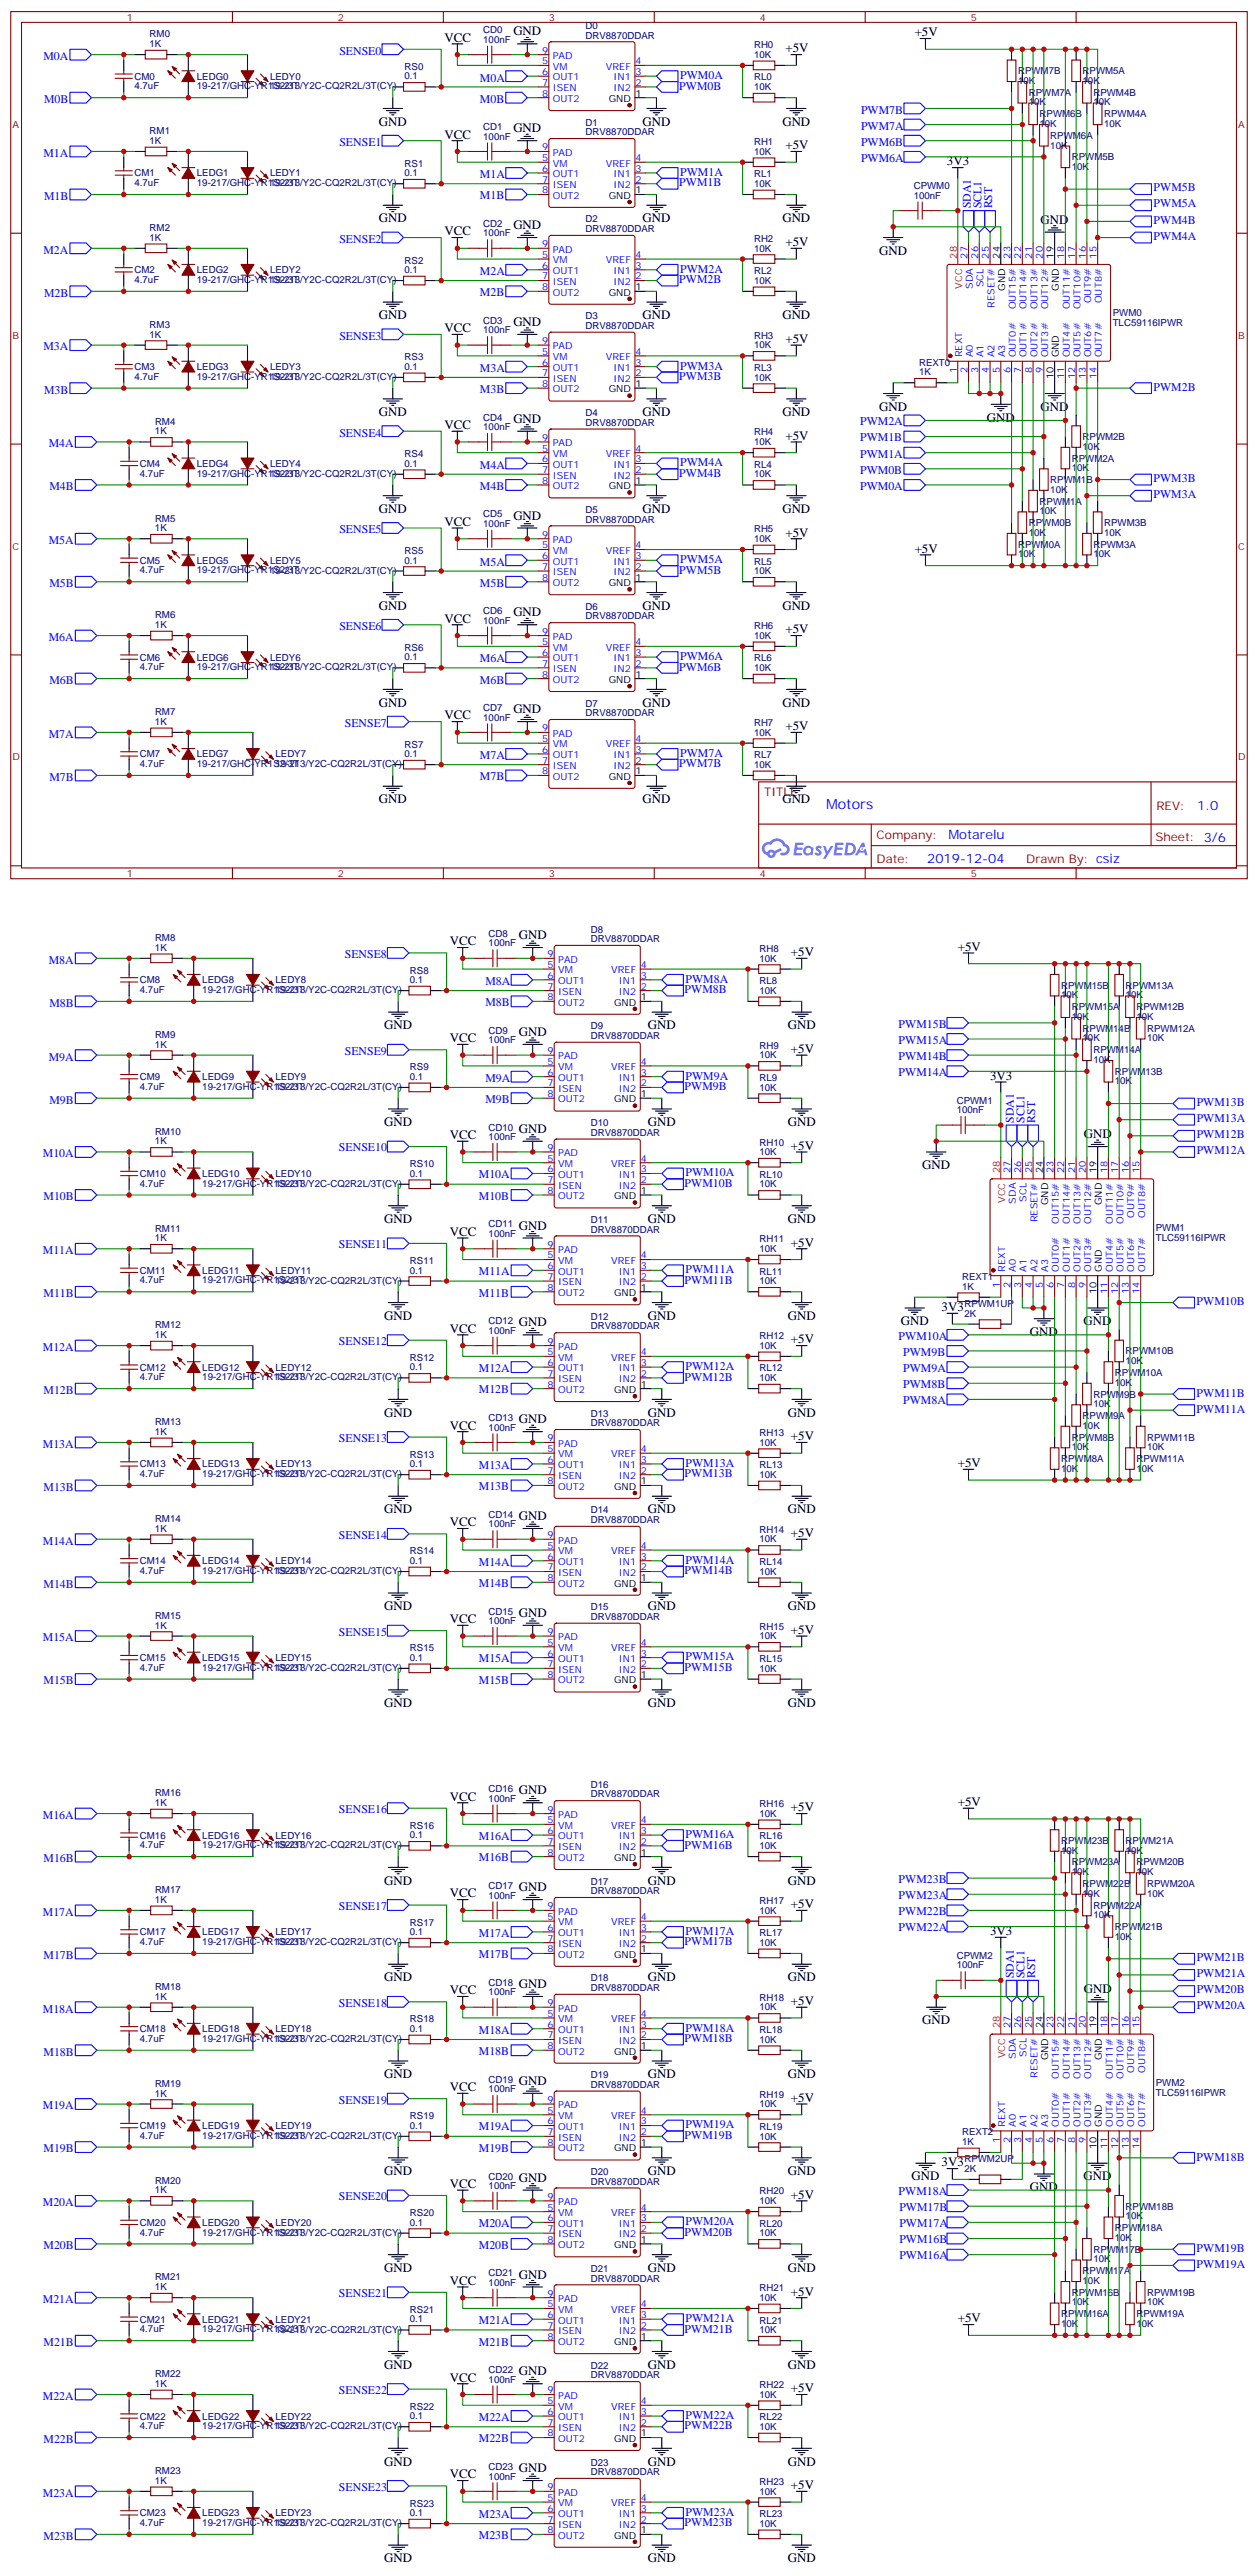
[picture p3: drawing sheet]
<svg xmlns="http://www.w3.org/2000/svg" width="412mm" height="845mm" viewBox="0 0 412 845" stroke-linecap="round" stroke-linejoin="round" font-family="sans-serif">
<defs><g id="words">
<text font-size="4.6" fill="#00f" x="270.8" y="265.4">Motors</text>
<g font-size="4.2">
<text x="168.3" y="11.6">GND</text>
<text x="299.9" y="11.9">+5V</text>
<text x="145.7" y="13.7">VCC</text>
<text x="257.5" y="17.2">+5V</text>
<text x="124.2" y="41.2">GND</text>
<text x="210.6" y="41.2">GND</text>
<text x="256.5" y="41.2">GND</text>
<text x="145.7" y="45.4">VCC</text>
<text x="168.3" y="43.4">GND</text>
<text x="257.5" y="49">+5V</text>
<text x="310.4" y="54.3">3V3</text>
<text x="124.2" y="73">GND</text>
<text x="145.7" y="77.2">VCC</text>
<text x="168.3" y="75.1">GND</text>
<text x="210.6" y="73">GND</text>
<text x="256.5" y="73">GND</text>
<text x="341.1" y="73.3">GND</text>
<text x="257.5" y="80.7">+5V</text>
<text x="288.2" y="83.5">GND</text>
<text x="124.2" y="104.7">GND</text>
<text x="168.3" y="106.9">GND</text>
<text x="210.6" y="104.7">GND</text>
<text x="256.5" y="104.7">GND</text>
<text x="145.7" y="108.9">VCC</text>
<text x="257.5" y="112.5">+5V</text>
<text x="124.2" y="136.5">GND</text>
<text x="210.6" y="136.5">GND</text>
<text x="256.5" y="136.5">GND</text>
<text x="288.2" y="134.7">GND</text>
<text x="341.1" y="134.7">GND</text>
<text x="145.7" y="140.7">VCC</text>
<text x="168.3" y="138.6">GND</text>
<text x="323.5" y="138.2">GND</text>
<text x="257.5" y="144.2">+5V</text>
<text x="124.2" y="168.2">GND</text>
<text x="145.7" y="172.4">VCC</text>
<text x="168.3" y="170.4">GND</text>
<text x="210.6" y="168.2">GND</text>
<text x="256.5" y="168.2">GND</text>
<text x="257.5" y="176">+5V</text>
<text x="299.9" y="181.3">+5V</text>
<text x="124.2" y="200">GND</text>
<text x="168.3" y="202.1">GND</text>
<text x="210.6" y="200">GND</text>
<text x="256.5" y="200">GND</text>
<text x="145.7" y="204.2">VCC</text>
<text x="257.5" y="207.7">+5V</text>
<text x="124.2" y="231.7">GND</text>
<text x="168.3" y="233.9">GND</text>
<text x="210.6" y="231.7">GND</text>
<text x="256.5" y="231.7">GND</text>
<text x="145.7" y="235.9">VCC</text>
<text x="257.5" y="239.5">+5V</text>
<text x="124.2" y="263.5">GND</text>
<text x="210.6" y="263.5">GND</text>
<text x="256.5" y="263.5">GND</text>
<text x="147.5" y="310">VCC</text>
<text x="170" y="308">GND</text>
<text x="314" y="311.8">+5V</text>
<text x="259.3" y="313.5">+5V</text>
<text x="125.9" y="337.5">GND</text>
<text x="147.5" y="341.8">VCC</text>
<text x="170" y="339.7">GND</text>
<text x="212.4" y="337.5">GND</text>
<text x="258.2" y="337.5">GND</text>
<text x="259.3" y="345.3">+5V</text>
<text x="324.6" y="354.1">3V3</text>
<text x="125.9" y="369.3">GND</text>
<text x="170" y="371.5">GND</text>
<text x="212.4" y="369.3">GND</text>
<text x="258.2" y="369.3">GND</text>
<text x="147.5" y="373.5">VCC</text>
<text x="259.3" y="377">+5V</text>
<text x="355.3" y="373.2">GND</text>
<text x="302.3" y="383.4">GND</text>
<text x="125.9" y="401">GND</text>
<text x="212.4" y="401">GND</text>
<text x="258.2" y="401">GND</text>
<text x="147.5" y="405.3">VCC</text>
<text x="170" y="403.2">GND</text>
<text x="259.3" y="408.8">+5V</text>
<text x="308.7" y="430">3V3</text>
<text x="125.9" y="432.8">GND</text>
<text x="147.5" y="437">VCC</text>
<text x="170" y="435">GND</text>
<text x="212.4" y="432.8">GND</text>
<text x="258.2" y="432.8">GND</text>
<text x="295.3" y="434.6">GND</text>
<text x="355.2" y="434.6">GND</text>
<text x="259.3" y="440.5">+5V</text>
<text x="337.6" y="438.1">GND</text>
<text x="125.9" y="464.5">GND</text>
<text x="170" y="466.7">GND</text>
<text x="212.4" y="464.5">GND</text>
<text x="258.2" y="464.5">GND</text>
<text x="147.5" y="468.8">VCC</text>
<text x="259.3" y="472.3">+5V</text>
<text x="314" y="481.1">+5V</text>
<text x="125.9" y="496.3">GND</text>
<text x="212.4" y="496.3">GND</text>
<text x="258.2" y="496.3">GND</text>
<text x="147.5" y="500.5">VCC</text>
<text x="170" y="498.5">GND</text>
<text x="259.3" y="504">+5V</text>
<text x="125.9" y="528">GND</text>
<text x="147.5" y="532.3">VCC</text>
<text x="170" y="530.2">GND</text>
<text x="212.4" y="528">GND</text>
<text x="258.2" y="528">GND</text>
<text x="259.3" y="535.8">+5V</text>
<text x="125.9" y="559.8">GND</text>
<text x="212.4" y="559.8">GND</text>
<text x="258.2" y="559.8">GND</text>
<text x="147.5" y="590.5">VCC</text>
<text x="170" y="588.4">GND</text>
<text x="314" y="592.2">+5V</text>
<text x="259.3" y="594">+5V</text>
<text x="125.9" y="618">GND</text>
<text x="212.4" y="618">GND</text>
<text x="258.2" y="618">GND</text>
<text x="147.5" y="622.2">VCC</text>
<text x="170" y="620.2">GND</text>
<text x="259.3" y="625.8">+5V</text>
<text x="324.6" y="634.6">3V3</text>
<text x="125.9" y="649.7">GND</text>
<text x="147.5" y="654">VCC</text>
<text x="170" y="651.9">GND</text>
<text x="212.4" y="649.7">GND</text>
<text x="258.2" y="649.7">GND</text>
<text x="355.3" y="653.6">GND</text>
<text x="259.3" y="657.5">+5V</text>
<text x="302.3" y="663.9">GND</text>
<text x="125.9" y="681.5">GND</text>
<text x="170" y="683.7">GND</text>
<text x="212.4" y="681.5">GND</text>
<text x="258.2" y="681.5">GND</text>
<text x="147.5" y="685.7">VCC</text>
<text x="259.3" y="689.3">+5V</text>
<text x="125.9" y="713.2">GND</text>
<text x="212.4" y="713.2">GND</text>
<text x="258.2" y="713.2">GND</text>
<text x="308.7" y="710.4">3V3</text>
<text x="147.5" y="717.5">VCC</text>
<text x="170" y="715.4">GND</text>
<text x="298.8" y="715">GND</text>
<text x="337.6" y="718.5">GND</text>
<text x="355.2" y="715">GND</text>
<text x="259.3" y="721">+5V</text>
<text x="125.9" y="745">GND</text>
<text x="147.5" y="749.2">VCC</text>
<text x="170" y="747.2">GND</text>
<text x="212.4" y="745">GND</text>
<text x="258.2" y="745">GND</text>
<text x="259.3" y="752.8">+5V</text>
<text x="314" y="761.6">+5V</text>
<text x="125.9" y="776.7">GND</text>
<text x="170" y="778.9">GND</text>
<text x="212.4" y="776.7">GND</text>
<text x="258.2" y="776.7">GND</text>
<text x="147.5" y="781">VCC</text>
<text x="259.3" y="784.5">+5V</text>
<text x="125.9" y="808.5">GND</text>
<text x="212.4" y="808.5">GND</text>
<text x="258.2" y="808.5">GND</text>
<text x="147.5" y="812.7">VCC</text>
<text x="170" y="810.7">GND</text>
<text x="259.3" y="816.3">+5V</text>
<text x="125.9" y="840.2">GND</text>
<text x="212.4" y="840.2">GND</text>
<text x="258.2" y="840.2">GND</text>
</g>
<g font-size="4.2" fill="#00f">
<text x="392.5" y="265.7">1.0</text>
<text x="310.9" y="275.2">Motarelu</text>
<text x="304" y="283">2019-12-04</text>
</g>
<g font-size="3.9" fill="#00f">
<text x="111.3" y="17.9">SENSE0</text>
<text x="14.2" y="19.7">M0A</text>
<text x="157.3" y="26.7">M0A</text>
<text x="222.7" y="29.4">PWM0B</text>
<text x="223" y="25.9">PWM0A</text>
<text x="14.4" y="33.8">M0B</text>
<text x="157.3" y="33.7">M0B</text>
<text x="282.3" y="37.3">PWM7B</text>
<text x="111.3" y="47.9">SENSE1</text>
<text x="282.3" y="47.9">PWM6B</text>
<text x="282.3" y="42.6">PWM7A</text>
<text x="14.2" y="51.4">M1A</text>
<text x="282.3" y="53.2">PWM6A</text>
<text x="157.3" y="58.5">M1A</text>
<text x="223" y="57.7">PWM1A</text>
<text x="14.4" y="65.5">M1B</text>
<text x="157.3" y="65.4">M1B</text>
<text x="222.7" y="61.1">PWM1B</text>
<text x="378.2" y="62.7">PWM5B</text>
<text x="318.2" y="68.4" transform="rotate(-90 318.2 68.4)">SDA1</text>
<text x="321.7" y="68.4" transform="rotate(-90 321.7 68.4)">SCL1</text>
<text x="325.3" y="68.4" transform="rotate(-90 325.3 68.4)">RST</text>
<text x="378.2" y="68">PWM5A</text>
<text x="378.2" y="73.3">PWM4B</text>
<text x="14.2" y="83.2">M2A</text>
<text x="111.3" y="79.7">SENSE2</text>
<text x="378.2" y="78.6">PWM4A</text>
<text x="223" y="89.4">PWM2A</text>
<text x="157.3" y="90.2">M2A</text>
<text x="222.7" y="92.9">PWM2B</text>
<text x="14.4" y="97.3">M2B</text>
<text x="157.3" y="97.2">M2B</text>
<text x="111.3" y="111.4">SENSE3</text>
<text x="14.2" y="114.9">M3A</text>
<text x="157.3" y="122">M3A</text>
<text x="222.7" y="124.6">PWM3B</text>
<text x="223" y="121.2">PWM3A</text>
<text x="14.4" y="129">M3B</text>
<text x="157.3" y="128.9">M3B</text>
<text x="378.2" y="128.2">PWM2B</text>
<text x="111.3" y="143.2">SENSE4</text>
<text x="282" y="139.4">PWM2A</text>
<text x="16" y="146.7">M4A</text>
<text x="282" y="144.7">PWM1B</text>
<text x="157.3" y="153.7">M4A</text>
<text x="223" y="152.9">PWM4A</text>
<text x="282" y="155.3">PWM0B</text>
<text x="282" y="150">PWM1A</text>
<text x="16.2" y="160.8">M4B</text>
<text x="157.3" y="160.7">M4B</text>
<text x="222.7" y="156.4">PWM4B</text>
<text x="282" y="160.6">PWM0A</text>
<text x="378.2" y="158.2">PWM3B</text>
<text x="378.2" y="163.5">PWM3A</text>
<text x="16" y="178.4">M5A</text>
<text x="111.3" y="174.9">SENSE5</text>
<text x="157.3" y="185.5">M5A</text>
<text x="223" y="184.7">PWM5A</text>
<text x="222.7" y="188.1">PWM5B</text>
<text x="16.2" y="192.5">M5B</text>
<text x="157.3" y="192.4">M5B</text>
<text x="111.3" y="206.7">SENSE6</text>
<text x="16" y="210.2">M6A</text>
<text x="157.3" y="217.2">M6A</text>
<text x="222.7" y="219.9">PWM6B</text>
<text x="223" y="216.4">PWM6A</text>
<text x="16.2" y="224.3">M6B</text>
<text x="157.3" y="224.2">M6B</text>
<text x="113" y="238.4">SENSE7</text>
<text x="16" y="241.9">M7A</text>
<text x="157.3" y="249">M7A</text>
<text x="222.7" y="251.6">PWM7B</text>
<text x="223" y="248.2">PWM7A</text>
<text x="16.2" y="256">M7B</text>
<text x="157.3" y="255.9">M7B</text>
<text x="16" y="316">M8A</text>
<text x="113" y="314.3">SENSE8</text>
<text x="159.1" y="323.1">M8A</text>
<text x="224.7" y="322.3">PWM8A</text>
<text x="159.1" y="330">M8B</text>
<text x="224.4" y="325.7">PWM8B</text>
<text x="16.2" y="330.1">M8B</text>
<text x="294.6" y="337">PWM15B</text>
<text x="16" y="347.8">M9A</text>
<text x="113" y="346">SENSE9</text>
<text x="294.6" y="342.3">PWM15A</text>
<text x="294.6" y="347.6">PWM14B</text>
<text x="294.6" y="352.9">PWM14A</text>
<text x="159.1" y="354.8">M9A</text>
<text x="224.4" y="357.5">PWM9B</text>
<text x="224.7" y="354">PWM9A</text>
<text x="16.2" y="361.9">M9B</text>
<text x="159.1" y="361.7">M9B</text>
<text x="392.3" y="362.6">PWM13B</text>
<text x="332.3" y="368.2" transform="rotate(-90 332.3 368.2)">SDA1</text>
<text x="335.9" y="368.2" transform="rotate(-90 335.9 368.2)">SCL1</text>
<text x="339.4" y="368.2" transform="rotate(-90 339.4 368.2)">RST</text>
<text x="392.3" y="367.9">PWM13A</text>
<text x="111.1" y="377.6">SENSE10</text>
<text x="392.3" y="373.2">PWM12B</text>
<text x="14" y="379.5">M10A</text>
<text x="392.3" y="378.5">PWM12A</text>
<text x="157" y="386.4">M10A</text>
<text x="224.4" y="389.2">PWM10B</text>
<text x="224.7" y="385.8">PWM10A</text>
<text x="14.3" y="393.6">M10B</text>
<text x="157" y="393.5">M10B</text>
<text x="14" y="411.3">M11A</text>
<text x="111.1" y="409.3">SENSE11</text>
<text x="157" y="418.1">M11A</text>
<text x="224.7" y="417.5">PWM11A</text>
<text x="14.3" y="425.4">M11B</text>
<text x="157" y="425.2">M11B</text>
<text x="224.4" y="421">PWM11B</text>
<text x="392.3" y="428">PWM10B</text>
<text x="14" y="443">M12A</text>
<text x="111.1" y="441.1">SENSE12</text>
<text x="294.6" y="439.3">PWM10A</text>
<text x="157" y="449.9">M12A</text>
<text x="224.7" y="449.3">PWM12A</text>
<text x="296.1" y="444.6">PWM9B</text>
<text x="296.1" y="449.9">PWM9A</text>
<text x="224.4" y="452.7">PWM12B</text>
<text x="296.1" y="455.2">PWM8B</text>
<text x="14.3" y="457.1">M12B</text>
<text x="157" y="457">M12B</text>
<text x="296.1" y="460.5">PWM8A</text>
<text x="392.3" y="458">PWM11B</text>
<text x="392.3" y="463.3">PWM11A</text>
<text x="111.1" y="472.8">SENSE13</text>
<text x="14" y="474.8">M13A</text>
<text x="157" y="481.6">M13A</text>
<text x="224.4" y="484.5">PWM13B</text>
<text x="224.7" y="481">PWM13A</text>
<text x="14.3" y="488.9">M13B</text>
<text x="157" y="488.7">M13B</text>
<text x="14" y="506.5">M14A</text>
<text x="111.1" y="504.6">SENSE14</text>
<text x="157" y="513.4">M14A</text>
<text x="224.7" y="512.8">PWM14A</text>
<text x="14.3" y="520.6">M14B</text>
<text x="157" y="520.5">M14B</text>
<text x="224.4" y="516.2">PWM14B</text>
<text x="14" y="538.3">M15A</text>
<text x="111.1" y="536.3">SENSE15</text>
<text x="157" y="545.1">M15A</text>
<text x="224.7" y="544.5">PWM15A</text>
<text x="224.4" y="548">PWM15B</text>
<text x="14.3" y="552.4">M15B</text>
<text x="157" y="552.2">M15B</text>
<text x="14" y="596.5">M16A</text>
<text x="111.1" y="594.5">SENSE16</text>
<text x="157" y="603.4">M16A</text>
<text x="224.7" y="602.7">PWM16A</text>
<text x="14.3" y="610.6">M16B</text>
<text x="157" y="610.4">M16B</text>
<text x="224.4" y="606.2">PWM16B</text>
<text x="294.6" y="617.5">PWM23B</text>
<text x="294.6" y="622.8">PWM23A</text>
<text x="14" y="628.2">M17A</text>
<text x="111.1" y="626.3">SENSE17</text>
<text x="294.6" y="628.1">PWM22B</text>
<text x="157" y="635.1">M17A</text>
<text x="224.7" y="634.5">PWM17A</text>
<text x="294.6" y="633.3">PWM22A</text>
<text x="224.4" y="637.9">PWM17B</text>
<text x="14.3" y="642.3">M17B</text>
<text x="157" y="642.2">M17B</text>
<text x="392.3" y="643.1">PWM21B</text>
<text x="332.3" y="648.7" transform="rotate(-90 332.3 648.7)">SDA1</text>
<text x="335.9" y="648.7" transform="rotate(-90 335.9 648.7)">SCL1</text>
<text x="339.4" y="648.7" transform="rotate(-90 339.4 648.7)">RST</text>
<text x="392.3" y="653.6">PWM20B</text>
<text x="392.3" y="648.3">PWM21A</text>
<text x="14" y="660">M18A</text>
<text x="111.1" y="658">SENSE18</text>
<text x="392.3" y="658.9">PWM20A</text>
<text x="157" y="666.9">M18A</text>
<text x="224.4" y="669.7">PWM18B</text>
<text x="224.7" y="666.2">PWM18A</text>
<text x="14.3" y="674.1">M18B</text>
<text x="157" y="673.9">M18B</text>
<text x="111.1" y="689.8">SENSE19</text>
<text x="14" y="691.7">M19A</text>
<text x="157" y="698.6">M19A</text>
<text x="224.4" y="701.4">PWM19B</text>
<text x="224.7" y="698">PWM19A</text>
<text x="14.3" y="705.8">M19B</text>
<text x="157" y="705.7">M19B</text>
<text x="392.3" y="708.5">PWM18B</text>
<text x="294.6" y="719.8">PWM18A</text>
<text x="14" y="723.5">M20A</text>
<text x="111.1" y="721.5">SENSE20</text>
<text x="294.8" y="725">PWM17B</text>
<text x="157" y="730.4">M20A</text>
<text x="224.7" y="729.7">PWM20A</text>
<text x="294.8" y="730.3">PWM17A</text>
<text x="14.3" y="737.6">M20B</text>
<text x="157" y="737.4">M20B</text>
<text x="224.4" y="733.2">PWM20B</text>
<text x="294.8" y="735.6">PWM16B</text>
<text x="294.8" y="740.9">PWM16A</text>
<text x="392.3" y="743.8">PWM19A</text>
<text x="392.3" y="738.5">PWM19B</text>
<text x="14" y="755.2">M21A</text>
<text x="111.1" y="753.3">SENSE21</text>
<text x="224.7" y="761.5">PWM21A</text>
<text x="157" y="762.1">M21A</text>
<text x="224.4" y="764.9">PWM21B</text>
<text x="14.3" y="769.3">M21B</text>
<text x="157" y="769.2">M21B</text>
<text x="111.1" y="785">SENSE22</text>
<text x="14" y="787">M22A</text>
<text x="157" y="793.9">M22A</text>
<text x="224.4" y="796.7">PWM22B</text>
<text x="224.7" y="793.2">PWM22A</text>
<text x="14.3" y="801.1">M22B</text>
<text x="157" y="800.9">M22B</text>
<text x="14" y="818.7">M23A</text>
<text x="111.1" y="816.8">SENSE23</text>
<text x="157" y="825.6">M23A</text>
<text x="224.7" y="825">PWM23A</text>
<text x="14.3" y="832.8">M23B</text>
<text x="157" y="832.7">M23B</text>
<text x="224.4" y="828.4">PWM23B</text>
</g>
<g font-size="3.9" fill="#800">
<text x="250.5" y="261">TITLE:</text>
<text x="379.1" y="265.7">REV:</text>
<text x="287.4" y="275.2">Company:</text>
<text x="378.7" y="275.8">Sheet: 3/6</text>
<text x="287.4" y="282.9">Date:</text>
<text x="336.4" y="282.9">Drawn By: csiz</text>
</g>
<g font-size="3.2" fill="#800">
<text x="41.6" y="6.8">1</text>
<text x="110.8" y="6.8">2</text>
<text x="179.9" y="6.8">3</text>
<text x="249.1" y="6.8">4</text>
<text x="318.2" y="6.8">5</text>
<text x="4.1" y="41.9">A</text>
<text x="405.9" y="41.9">A</text>
<text x="4.1" y="111.1">B</text>
<text x="405.9" y="111.1">B</text>
<text x="4.1" y="180.2">C</text>
<text x="405.9" y="180.2">C</text>
<text x="4.1" y="249.3">D</text>
<text x="405.9" y="249.3">D</text>
<text x="41.6" y="287.6">1</text>
<text x="110.8" y="287.6">2</text>
<text x="179.9" y="287.6">3</text>
<text x="249.1" y="287.6">4</text>
<text x="318.2" y="287.6">5</text>
</g>
<g font-size="3.2" fill="#000080">
<text x="158.4" y="10.9">CD0</text>
<text x="191.9" y="9.5">D0</text>
<text x="49" y="15.5">1K</text>
<text x="49.1" y="12.3">RM0</text>
<text x="158.4" y="14">100nF</text>
<text x="191.9" y="12.6">DRV8870DDAR</text>
<text x="247.2" y="15.8">RH0</text>
<text x="132.6" y="22.9">RS0</text>
<text x="247.2" y="19">10K</text>
<text x="44.1" y="29.3">4.7uF</text>
<text x="44.1" y="26.1">CM0</text>
<text x="64.6" y="29.3">19-217/GHC-YR1S2/3T</text>
<text x="64.6" y="26.1">LEDG0</text>
<text x="88.5" y="29.3">19-213/Y2C-CQ2R2L/3T(CY)</text>
<text x="88.5" y="26.1">LEDY0</text>
<text x="132.6" y="26">0.1</text>
<text x="247.2" y="29.6">10K</text>
<text x="247.2" y="26.4">RL0</text>
<text x="333.7" y="27.5">10K</text>
<text x="333.7" y="24.4">RPWM7B</text>
<text x="354.9" y="27.5">10K</text>
<text x="354.9" y="24.4">RPWM5A</text>
<text x="337.3" y="34.6">10K</text>
<text x="337.3" y="31.4">RPWM7A</text>
<text x="358.4" y="34.6">10K</text>
<text x="358.4" y="31.4">RPWM4B</text>
<text x="191.9" y="41.2">D1</text>
<text x="340.8" y="41.6">10K</text>
<text x="340.8" y="38.5">RPWM6B</text>
<text x="361.9" y="41.6">10K</text>
<text x="362" y="38.5">RPWM4A</text>
<text x="49" y="47.2">1K</text>
<text x="49.1" y="44">RM1</text>
<text x="158.4" y="45.8">100nF</text>
<text x="158.4" y="42.7">CD1</text>
<text x="191.9" y="44.4">DRV8870DDAR</text>
<text x="247.2" y="47.6">RH1</text>
<text x="344.3" y="45.5">RPWM6A</text>
<text x="247.2" y="50.7">10K</text>
<text x="344.3" y="48.7">10K</text>
<text x="351.4" y="52.6">RPWM5B</text>
<text x="44.1" y="57.9">CM1</text>
<text x="64.6" y="57.9">LEDG1</text>
<text x="88.5" y="57.9">LEDY1</text>
<text x="132.6" y="57.8">0.1</text>
<text x="132.6" y="54.7">RS1</text>
<text x="247.2" y="58.1">RL1</text>
<text x="351.4" y="55.8">10K</text>
<text x="44.1" y="61">4.7uF</text>
<text x="64.6" y="61">19-217/GHC-YR1S2/3T</text>
<text x="88.5" y="61.1">19-213/Y2C-CQ2R2L/3T(CY)</text>
<text x="247.2" y="61.3">10K</text>
<text x="299.5" y="65.2">100nF</text>
<text x="299.5" y="62.1">CPWM0</text>
<text x="49.1" y="75.8">RM2</text>
<text x="158.4" y="77.5">100nF</text>
<text x="158.4" y="74.4">CD2</text>
<text x="191.9" y="76.1">DRV8870DDAR</text>
<text x="191.9" y="73">D2</text>
<text x="49" y="79">1K</text>
<text x="247.2" y="82.5">10K</text>
<text x="247.2" y="79.3">RH2</text>
<text x="44.1" y="89.6">CM2</text>
<text x="64.6" y="89.6">LEDG2</text>
<text x="88.5" y="89.6">LEDY2</text>
<text x="132.6" y="89.5">0.1</text>
<text x="132.6" y="86.4">RS2</text>
<text x="247.2" y="89.9">RL2</text>
<text x="44.1" y="92.8">4.7uF</text>
<text x="64.6" y="92.8">19-217/GHC-YR1S2/3T</text>
<text x="88.5" y="92.8">19-213/Y2C-CQ2R2L/3T(CY)</text>
<text x="247.2" y="93.1">10K</text>
<text x="49.1" y="107.5">RM3</text>
<text x="158.4" y="106.2">CD3</text>
<text x="191.9" y="107.9">DRV8870DDAR</text>
<text x="191.9" y="104.7">D3</text>
<text x="364.8" y="106.9">TLC59116IPWR</text>
<text x="364.8" y="103.7">PWM0</text>
<text x="49" y="110.7">1K</text>
<text x="158.4" y="109.3">100nF</text>
<text x="247.2" y="111.1">RH3</text>
<text x="132.6" y="118.2">RS3</text>
<text x="247.2" y="114.2">10K</text>
<text x="301.3" y="119.9">REXT0</text>
<text x="44.1" y="124.5">4.7uF</text>
<text x="44.1" y="121.4">CM3</text>
<text x="64.6" y="124.5">19-217/GHC-YR1S2/3T</text>
<text x="64.6" y="121.4">LEDG3</text>
<text x="88.5" y="124.6">19-213/Y2C-CQ2R2L/3T(CY)</text>
<text x="88.5" y="121.4">LEDY3</text>
<text x="132.6" y="121.3">0.1</text>
<text x="247.2" y="124.8">10K</text>
<text x="247.2" y="121.6">RL3</text>
<text x="301.3" y="123">1K</text>
<text x="158.4" y="137.9">CD4</text>
<text x="191.9" y="136.5">D4</text>
<text x="50.8" y="142.5">1K</text>
<text x="50.8" y="139.3">RM4</text>
<text x="158.4" y="141">100nF</text>
<text x="191.9" y="139.6">DRV8870DDAR</text>
<text x="247.2" y="142.8">RH4</text>
<text x="132.6" y="149.9">RS4</text>
<text x="247.2" y="146">10K</text>
<text x="354.9" y="147.5">10K</text>
<text x="354.9" y="144.3">RPWM2B</text>
<text x="45.9" y="153.1">CM4</text>
<text x="64.6" y="153.1">LEDG4</text>
<text x="88.5" y="153.1">LEDY4</text>
<text x="132.6" y="153">0.1</text>
<text x="247.2" y="153.4">RL4</text>
<text x="351.4" y="154.5">10K</text>
<text x="351.4" y="151.4">RPWM2A</text>
<text x="45.9" y="156.3">4.7uF</text>
<text x="64.6" y="156.3">19-217/GHC-YR1S2/3T</text>
<text x="88.5" y="156.3">19-213/Y2C-CQ2R2L/3T(CY)</text>
<text x="247.2" y="156.6">10K</text>
<text x="344.3" y="161.6">10K</text>
<text x="344.3" y="158.4">RPWM1B</text>
<text x="340.8" y="165.5">RPWM1A</text>
<text x="50.8" y="171">RM5</text>
<text x="158.4" y="172.8">100nF</text>
<text x="158.4" y="169.7">CD5</text>
<text x="191.9" y="171.4">DRV8870DDAR</text>
<text x="191.9" y="168.2">D5</text>
<text x="337.3" y="172.5">RPWM0B</text>
<text x="340.8" y="168.6">10K</text>
<text x="362" y="172.5">RPWM3B</text>
<text x="50.8" y="174.2">1K</text>
<text x="247.2" y="177.7">10K</text>
<text x="247.2" y="174.6">RH5</text>
<text x="333.7" y="179.6">RPWM0A</text>
<text x="337.3" y="175.7">10K</text>
<text x="358.4" y="179.6">RPWM3A</text>
<text x="361.9" y="175.7">10K</text>
<text x="45.9" y="184.9">CM5</text>
<text x="64.6" y="184.9">LEDG5</text>
<text x="88.5" y="184.9">LEDY5</text>
<text x="132.6" y="184.8">0.1</text>
<text x="132.6" y="181.7">RS5</text>
<text x="247.2" y="185.1">RL5</text>
<text x="333.7" y="182.8">10K</text>
<text x="358.4" y="182.8">10K</text>
<text x="45.9" y="188">4.7uF</text>
<text x="64.6" y="188">19-217/GHC-YR1S2/3T</text>
<text x="88.5" y="188.1">19-213/Y2C-CQ2R2L/3T(CY)</text>
<text x="247.2" y="188.3">10K</text>
<text x="50.8" y="202.8">RM6</text>
<text x="158.4" y="201.4">CD6</text>
<text x="191.9" y="203.1">DRV8870DDAR</text>
<text x="191.9" y="200">D6</text>
<text x="50.8" y="206">1K</text>
<text x="158.4" y="204.5">100nF</text>
<text x="247.2" y="209.5">10K</text>
<text x="247.2" y="206.3">RH6</text>
<text x="132.6" y="213.4">RS6</text>
<text x="45.9" y="219.8">4.7uF</text>
<text x="45.9" y="216.6">CM6</text>
<text x="64.6" y="219.8">19-217/GHC-YR1S2/3T</text>
<text x="64.6" y="216.6">LEDG6</text>
<text x="88.5" y="219.8">19-213/Y2C-CQ2R2L/3T(CY)</text>
<text x="88.5" y="216.6">LEDY6</text>
<text x="132.6" y="216.5">0.1</text>
<text x="247.2" y="220.1">10K</text>
<text x="247.2" y="216.9">RL6</text>
<text x="158.4" y="233.2">CD7</text>
<text x="191.9" y="231.7">D7</text>
<text x="50.8" y="237.7">1K</text>
<text x="50.8" y="234.5">RM7</text>
<text x="158.4" y="236.3">100nF</text>
<text x="191.9" y="234.9">DRV8870DDAR</text>
<text x="247.2" y="238.1">RH7</text>
<text x="132.6" y="245.2">RS7</text>
<text x="247.2" y="241.2">10K</text>
<text x="45.9" y="251.5">4.7uF</text>
<text x="45.9" y="248.4">CM7</text>
<text x="64.6" y="251.5">19-217/GHC-YR1S2/3T</text>
<text x="64.6" y="248.4">LEDG7</text>
<text x="90.3" y="251.6">19-213/Y2C-CQ2R2L/3T(CY)</text>
<text x="90.3" y="248.4">LEDY7</text>
<text x="132.6" y="248.3">0.1</text>
<text x="247.2" y="251.8">10K</text>
<text x="247.2" y="248.6">RL7</text>
<text x="193.7" y="305.8">D8</text>
<text x="50.8" y="311.8">1K</text>
<text x="50.8" y="308.6">RM8</text>
<text x="160.2" y="310.4">100nF</text>
<text x="160.2" y="307.3">CD8</text>
<text x="193.7" y="309">DRV8870DDAR</text>
<text x="248.9" y="315.3">10K</text>
<text x="248.9" y="312.1">RH8</text>
<text x="45.9" y="322.5">CM8</text>
<text x="66.3" y="322.5">LEDG8</text>
<text x="90.3" y="322.4">LEDY8</text>
<text x="134.4" y="322.4">0.1</text>
<text x="134.4" y="319.2">RS8</text>
<text x="248.9" y="322.7">RL8</text>
<text x="45.9" y="325.6">4.7uF</text>
<text x="66.3" y="325.6">19-217/GHC-YR1S2/3T</text>
<text x="90.3" y="325.7">19-213/Y2C-CQ2R2L/3T(CY)</text>
<text x="248.9" y="325.9">10K</text>
<text x="347.8" y="327.4">10K</text>
<text x="347.8" y="324.2">RPWM15B</text>
<text x="369" y="327.4">10K</text>
<text x="369" y="324.2">RPWM13A</text>
<text x="351.4" y="334.5">10K</text>
<text x="351.4" y="331.3">RPWM15A</text>
<text x="372.5" y="334.5">10K</text>
<text x="372.5" y="331.3">RPWM12B</text>
<text x="50.8" y="340.4">RM9</text>
<text x="160.2" y="339">CD9</text>
<text x="193.7" y="340.7">DRV8870DDAR</text>
<text x="193.7" y="337.5">D9</text>
<text x="354.9" y="341.5">10K</text>
<text x="354.9" y="338.3">RPWM14B</text>
<text x="376.1" y="341.5">10K</text>
<text x="376.1" y="338.3">RPWM12A</text>
<text x="50.8" y="343.5">1K</text>
<text x="160.2" y="342.1">100nF</text>
<text x="248.9" y="347.1">10K</text>
<text x="248.9" y="343.9">RH9</text>
<text x="358.4" y="345.4">RPWM14A</text>
<text x="134.4" y="351">RS9</text>
<text x="358.4" y="348.6">10K</text>
<text x="365.5" y="352.4">RPWM13B</text>
<text x="45.9" y="357.4">4.7uF</text>
<text x="45.9" y="354.2">CM9</text>
<text x="66.3" y="357.4">19-217/GHC-YR1S2/3T</text>
<text x="66.3" y="354.2">LEDG9</text>
<text x="90.3" y="357.4">19-213/Y2C-CQ2R2L/3T(CY)</text>
<text x="90.3" y="354.2">LEDY9</text>
<text x="134.4" y="354.1">0.1</text>
<text x="248.9" y="357.6">10K</text>
<text x="248.9" y="354.5">RL9</text>
<text x="365.5" y="355.6">10K</text>
<text x="313.6" y="365.1">100nF</text>
<text x="313.6" y="361.9">CPWM1</text>
<text x="160.2" y="370.8">CD10</text>
<text x="193.7" y="369.3">D10</text>
<text x="50.8" y="375.3">1K</text>
<text x="50.8" y="372.1">RM10</text>
<text x="160.2" y="373.9">100nF</text>
<text x="193.7" y="372.5">DRV8870DDAR</text>
<text x="248.9" y="375.6">RH10</text>
<text x="134.4" y="382.7">RS10</text>
<text x="248.9" y="378.8">10K</text>
<text x="45.9" y="389.1">4.7uF</text>
<text x="45.9" y="386">CM10</text>
<text x="66.3" y="389.1">19-217/GHC-YR1S2/3T</text>
<text x="66.3" y="386">LEDG10</text>
<text x="90.3" y="389.2">19-213/Y2C-CQ2R2L/3T(CY)</text>
<text x="90.3" y="385.9">LEDY10</text>
<text x="134.4" y="385.9">0.1</text>
<text x="248.9" y="389.4">10K</text>
<text x="248.9" y="386.2">RL10</text>
<text x="193.7" y="401">D11</text>
<text x="50.8" y="407">1K</text>
<text x="50.8" y="403.9">RM11</text>
<text x="160.2" y="405.6">100nF</text>
<text x="160.2" y="402.5">CD11</text>
<text x="193.7" y="404.2">DRV8870DDAR</text>
<text x="248.9" y="407.4">RH11</text>
<text x="378.9" y="406.8">TLC59116IPWR</text>
<text x="378.9" y="403.6">PWM1</text>
<text x="248.9" y="410.6">10K</text>
<text x="45.9" y="417.7">CM11</text>
<text x="66.3" y="417.7">LEDG11</text>
<text x="90.3" y="417.7">LEDY11</text>
<text x="134.4" y="417.6">0.1</text>
<text x="134.4" y="414.5">RS11</text>
<text x="248.9" y="418">RL11</text>
<text x="315.4" y="419.7">REXT1</text>
<text x="45.9" y="420.9">4.7uF</text>
<text x="66.3" y="420.9">19-217/GHC-YR1S2/3T</text>
<text x="90.3" y="420.9">19-213/Y2C-CQ2R2L/3T(CY)</text>
<text x="248.9" y="421.1">10K</text>
<text x="315.4" y="422.9">1K</text>
<text x="316.1" y="431.7">2K</text>
<text x="316.1" y="428.6">RPWM1UP</text>
<text x="50.8" y="435.6">RM12</text>
<text x="160.2" y="437.4">100nF</text>
<text x="160.2" y="434.3">CD12</text>
<text x="193.7" y="436">DRV8870DDAR</text>
<text x="193.7" y="432.8">D12</text>
<text x="50.8" y="438.8">1K</text>
<text x="248.9" y="442.3">10K</text>
<text x="248.9" y="439.1">RH12</text>
<text x="45.9" y="449.5">CM12</text>
<text x="66.3" y="449.5">LEDG12</text>
<text x="90.3" y="449.4">LEDY12</text>
<text x="134.4" y="449.4">0.1</text>
<text x="134.4" y="446.2">RS12</text>
<text x="248.9" y="449.7">RL12</text>
<text x="369" y="447.3">10K</text>
<text x="369" y="444.2">RPWM10B</text>
<text x="45.9" y="452.6">4.7uF</text>
<text x="66.3" y="452.6">19-217/GHC-YR1S2/3T</text>
<text x="90.3" y="452.7">19-213/Y2C-CQ2R2L/3T(CY)</text>
<text x="248.9" y="452.9">10K</text>
<text x="365.5" y="454.4">10K</text>
<text x="365.5" y="451.2">RPWM10A</text>
<text x="358.4" y="461.5">10K</text>
<text x="358.4" y="458.3">RPWM9B</text>
<text x="50.8" y="467.4">RM13</text>
<text x="160.2" y="466">CD13</text>
<text x="193.7" y="467.7">DRV8870DDAR</text>
<text x="193.7" y="464.5">D13</text>
<text x="354.9" y="465.3">RPWM9A</text>
<text x="50.8" y="470.5">1K</text>
<text x="160.2" y="469.1">100nF</text>
<text x="248.9" y="470.9">RH13</text>
<text x="351.4" y="472.4">RPWM8B</text>
<text x="354.9" y="468.5">10K</text>
<text x="376.1" y="472.4">RPWM11B</text>
<text x="134.4" y="478">RS13</text>
<text x="248.9" y="474.1">10K</text>
<text x="347.8" y="479.4">RPWM8A</text>
<text x="351.4" y="475.6">10K</text>
<text x="372.5" y="479.4">RPWM11A</text>
<text x="376.1" y="475.6">10K</text>
<text x="45.9" y="484.4">4.7uF</text>
<text x="45.9" y="481.2">CM13</text>
<text x="66.3" y="484.4">19-217/GHC-YR1S2/3T</text>
<text x="66.3" y="481.2">LEDG13</text>
<text x="90.3" y="484.4">19-213/Y2C-CQ2R2L/3T(CY)</text>
<text x="90.3" y="481.2">LEDY13</text>
<text x="134.4" y="481.1">0.1</text>
<text x="248.9" y="484.6">10K</text>
<text x="248.9" y="481.5">RL13</text>
<text x="347.8" y="482.6">10K</text>
<text x="372.5" y="482.6">10K</text>
<text x="160.2" y="497.8">CD14</text>
<text x="193.7" y="496.3">D14</text>
<text x="50.8" y="502.3">1K</text>
<text x="50.8" y="499.1">RM14</text>
<text x="160.2" y="500.9">100nF</text>
<text x="193.7" y="499.5">DRV8870DDAR</text>
<text x="248.9" y="502.6">RH14</text>
<text x="134.4" y="509.7">RS14</text>
<text x="248.9" y="505.8">10K</text>
<text x="45.9" y="513">CM14</text>
<text x="66.3" y="513">LEDG14</text>
<text x="90.3" y="512.9">LEDY14</text>
<text x="134.4" y="512.9">0.1</text>
<text x="248.9" y="513.2">RL14</text>
<text x="45.9" y="516.1">4.7uF</text>
<text x="66.3" y="516.1">19-217/GHC-YR1S2/3T</text>
<text x="90.3" y="516.2">19-213/Y2C-CQ2R2L/3T(CY)</text>
<text x="248.9" y="516.4">10K</text>
<text x="50.8" y="530.9">RM15</text>
<text x="160.2" y="532.6">100nF</text>
<text x="160.2" y="529.5">CD15</text>
<text x="193.7" y="531.2">DRV8870DDAR</text>
<text x="193.7" y="528">D15</text>
<text x="50.8" y="534">1K</text>
<text x="248.9" y="537.6">10K</text>
<text x="248.9" y="534.4">RH15</text>
<text x="45.9" y="544.7">CM15</text>
<text x="66.3" y="544.7">LEDG15</text>
<text x="90.3" y="544.7">LEDY15</text>
<text x="134.4" y="544.6">0.1</text>
<text x="134.4" y="541.5">RS15</text>
<text x="248.9" y="545">RL15</text>
<text x="45.9" y="547.9">4.7uF</text>
<text x="66.3" y="547.9">19-217/GHC-YR1S2/3T</text>
<text x="90.3" y="547.9">19-213/Y2C-CQ2R2L/3T(CY)</text>
<text x="248.9" y="548.1">10K</text>
<text x="160.2" y="587.7">CD16</text>
<text x="193.7" y="586.2">D16</text>
<text x="50.8" y="592.2">1K</text>
<text x="50.8" y="589.1">RM16</text>
<text x="160.2" y="590.8">100nF</text>
<text x="193.7" y="589.4">DRV8870DDAR</text>
<text x="248.9" y="592.6">RH16</text>
<text x="134.4" y="599.7">RS16</text>
<text x="248.9" y="595.8">10K</text>
<text x="45.9" y="602.9">CM16</text>
<text x="66.3" y="602.9">LEDG16</text>
<text x="90.3" y="602.9">LEDY16</text>
<text x="134.4" y="602.8">0.1</text>
<text x="248.9" y="603.2">RL16</text>
<text x="347.8" y="604.7">RPWM23B</text>
<text x="369" y="604.7">RPWM21A</text>
<text x="45.9" y="606.1">4.7uF</text>
<text x="66.3" y="606.1">19-217/GHC-YR1S2/3T</text>
<text x="90.3" y="606.1">19-213/Y2C-CQ2R2L/3T(CY)</text>
<text x="248.9" y="606.4">10K</text>
<text x="347.8" y="607.9">10K</text>
<text x="351.4" y="611.7">RPWM23A</text>
<text x="369" y="607.9">10K</text>
<text x="372.5" y="611.7">RPWM20B</text>
<text x="193.7" y="618">D17</text>
<text x="351.4" y="614.9">10K</text>
<text x="372.5" y="614.9">10K</text>
<text x="50.8" y="624">1K</text>
<text x="50.8" y="620.8">RM17</text>
<text x="160.2" y="622.6">100nF</text>
<text x="160.2" y="619.5">CD17</text>
<text x="193.7" y="621.2">DRV8870DDAR</text>
<text x="354.9" y="622">10K</text>
<text x="354.9" y="618.8">RPWM22B</text>
<text x="376.1" y="622">10K</text>
<text x="376.1" y="618.8">RPWM20A</text>
<text x="248.9" y="627.5">10K</text>
<text x="248.9" y="624.3">RH17</text>
<text x="358.4" y="629">10K</text>
<text x="358.4" y="625.8">RPWM22A</text>
<text x="45.9" y="634.7">CM17</text>
<text x="66.3" y="634.7">LEDG17</text>
<text x="90.3" y="634.7">LEDY17</text>
<text x="134.4" y="634.6">0.1</text>
<text x="134.4" y="631.5">RS17</text>
<text x="248.9" y="634.9">RL17</text>
<text x="365.5" y="632.9">RPWM21B</text>
<text x="45.9" y="637.8">4.7uF</text>
<text x="66.3" y="637.8">19-217/GHC-YR1S2/3T</text>
<text x="90.3" y="637.9">19-213/Y2C-CQ2R2L/3T(CY)</text>
<text x="248.9" y="638.1">10K</text>
<text x="365.5" y="636.1">10K</text>
<text x="313.6" y="645.5">100nF</text>
<text x="313.6" y="642.4">CPWM2</text>
<text x="50.8" y="652.6">RM18</text>
<text x="160.2" y="651.2">CD18</text>
<text x="193.7" y="652.9">DRV8870DDAR</text>
<text x="193.7" y="649.7">D18</text>
<text x="50.8" y="655.7">1K</text>
<text x="160.2" y="654.3">100nF</text>
<text x="248.9" y="659.3">10K</text>
<text x="248.9" y="656.1">RH18</text>
<text x="134.4" y="663.2">RS18</text>
<text x="45.9" y="669.6">4.7uF</text>
<text x="45.9" y="666.4">CM18</text>
<text x="66.3" y="669.6">19-217/GHC-YR1S2/3T</text>
<text x="66.3" y="666.4">LEDG18</text>
<text x="90.3" y="669.6">19-213/Y2C-CQ2R2L/3T(CY)</text>
<text x="90.3" y="666.4">LEDY18</text>
<text x="134.4" y="666.3">0.1</text>
<text x="248.9" y="669.9">10K</text>
<text x="248.9" y="666.7">RL18</text>
<text x="160.2" y="683">CD19</text>
<text x="193.7" y="681.5">D19</text>
<text x="50.8" y="687.5">1K</text>
<text x="50.8" y="684.3">RM19</text>
<text x="160.2" y="686.1">100nF</text>
<text x="193.7" y="684.7">DRV8870DDAR</text>
<text x="248.9" y="687.8">RH19</text>
<text x="378.9" y="687.3">TLC59116IPWR</text>
<text x="378.9" y="684">PWM2</text>
<text x="134.4" y="695">RS19</text>
<text x="248.9" y="691">10K</text>
<text x="45.9" y="701.3">4.7uF</text>
<text x="45.9" y="698.2">CM19</text>
<text x="66.3" y="701.3">19-217/GHC-YR1S2/3T</text>
<text x="66.3" y="698.2">LEDG19</text>
<text x="90.3" y="701.4">19-213/Y2C-CQ2R2L/3T(CY)</text>
<text x="90.3" y="698.2">LEDY19</text>
<text x="134.4" y="698.1">0.1</text>
<text x="248.9" y="701.6">10K</text>
<text x="248.9" y="698.4">RL19</text>
<text x="315.4" y="700.2">REXT2</text>
<text x="315.4" y="703.4">1K</text>
<text x="193.7" y="713.2">D20</text>
<text x="316.1" y="712.2">2K</text>
<text x="316.1" y="709.1">RPWM2UP</text>
<text x="50.8" y="719.2">1K</text>
<text x="50.8" y="716.1">RM20</text>
<text x="160.2" y="717.8">100nF</text>
<text x="160.2" y="714.7">CD20</text>
<text x="193.7" y="716.4">DRV8870DDAR</text>
<text x="248.9" y="719.6">RH20</text>
<text x="248.9" y="722.8">10K</text>
<text x="369" y="724.6">RPWM18B</text>
<text x="45.9" y="729.9">CM20</text>
<text x="66.3" y="729.9">LEDG20</text>
<text x="90.3" y="729.9">LEDY20</text>
<text x="134.4" y="729.8">0.1</text>
<text x="134.4" y="726.7">RS20</text>
<text x="248.9" y="730.2">RL20</text>
<text x="365.5" y="731.7">RPWM18A</text>
<text x="369" y="727.8">10K</text>
<text x="45.9" y="733.1">4.7uF</text>
<text x="66.3" y="733.1">19-217/GHC-YR1S2/3T</text>
<text x="90.3" y="733.1">19-213/Y2C-CQ2R2L/3T(CY)</text>
<text x="248.9" y="733.4">10K</text>
<text x="365.5" y="734.9">10K</text>
<text x="358.4" y="741.9">10K</text>
<text x="358.4" y="738.7">RPWM17B</text>
<text x="50.8" y="747.8">RM21</text>
<text x="160.2" y="749.6">100nF</text>
<text x="160.2" y="746.5">CD21</text>
<text x="193.7" y="748.2">DRV8870DDAR</text>
<text x="193.7" y="745">D21</text>
<text x="354.9" y="749">10K</text>
<text x="354.9" y="745.8">RPWM17A</text>
<text x="50.8" y="751">1K</text>
<text x="248.9" y="754.5">10K</text>
<text x="248.9" y="751.3">RH21</text>
<text x="351.4" y="752.8">RPWM16B</text>
<text x="376.1" y="752.8">RPWM19B</text>
<text x="45.9" y="761.7">CM21</text>
<text x="66.3" y="761.7">LEDG21</text>
<text x="90.3" y="761.7">LEDY21</text>
<text x="134.4" y="761.6">0.1</text>
<text x="134.4" y="758.5">RS21</text>
<text x="248.9" y="761.9">RL21</text>
<text x="347.8" y="759.9">RPWM16A</text>
<text x="351.4" y="756">10K</text>
<text x="372.5" y="759.9">RPWM19A</text>
<text x="376.1" y="756">10K</text>
<text x="45.9" y="764.8">4.7uF</text>
<text x="66.3" y="764.8">19-217/GHC-YR1S2/3T</text>
<text x="90.3" y="764.9">19-213/Y2C-CQ2R2L/3T(CY)</text>
<text x="248.9" y="765.1">10K</text>
<text x="347.8" y="763.1">10K</text>
<text x="372.5" y="763.1">10K</text>
<text x="50.8" y="779.6">RM22</text>
<text x="160.2" y="778.2">CD22</text>
<text x="193.7" y="779.9">DRV8870DDAR</text>
<text x="193.7" y="776.7">D22</text>
<text x="50.8" y="782.7">1K</text>
<text x="160.2" y="781.3">100nF</text>
<text x="248.9" y="783.1">RH22</text>
<text x="134.4" y="790.2">RS22</text>
<text x="248.9" y="786.3">10K</text>
<text x="45.9" y="796.6">4.7uF</text>
<text x="45.9" y="793.4">CM22</text>
<text x="66.3" y="796.6">19-217/GHC-YR1S2/3T</text>
<text x="66.3" y="793.4">LEDG22</text>
<text x="90.3" y="796.6">19-213/Y2C-CQ2R2L/3T(CY)</text>
<text x="90.3" y="793.4">LEDY22</text>
<text x="134.4" y="793.3">0.1</text>
<text x="248.9" y="796.9">10K</text>
<text x="248.9" y="793.7">RL22</text>
<text x="160.2" y="810">CD23</text>
<text x="193.7" y="808.5">D23</text>
<text x="50.8" y="814.5">1K</text>
<text x="50.8" y="811.3">RM23</text>
<text x="160.2" y="813.1">100nF</text>
<text x="193.7" y="811.7">DRV8870DDAR</text>
<text x="248.9" y="814.8">RH23</text>
<text x="134.4" y="822">RS23</text>
<text x="248.9" y="818">10K</text>
<text x="45.9" y="825.2">CM23</text>
<text x="66.3" y="825.2">LEDG23</text>
<text x="90.3" y="825.2">LEDY23</text>
<text x="134.4" y="825.1">0.1</text>
<text x="248.9" y="825.4">RL23</text>
<text x="45.9" y="828.3">4.7uF</text>
<text x="66.3" y="828.3">19-217/GHC-YR1S2/3T</text>
<text x="90.3" y="828.4">19-213/Y2C-CQ2R2L/3T(CY)</text>
<text x="248.9" y="828.6">10K</text>
</g>
<g font-size="3.2" fill="#00f">
<text x="177.7" y="17.6">9</text>
<text x="177.7" y="21.1">5</text>
<text x="181.2" y="22.9">VM</text>
<text x="181.2" y="19.3">PAD</text>
<text x="198.6" y="22.9">VREF</text>
<text x="208.3" y="21.1">4</text>
<text x="177.7" y="24.6">6</text>
<text x="177.7" y="28.2">7</text>
<text x="181.2" y="26.4">OUT1</text>
<text x="181.2" y="29.9">ISEN</text>
<text x="201.1" y="29.9">IN2</text>
<text x="201.1" y="26.4">IN1</text>
<text x="208.3" y="28.2">2</text>
<text x="208.3" y="24.6">3</text>
<text x="177.7" y="31.7">8</text>
<text x="181.2" y="33.4">OUT2</text>
<text x="177.7" y="52.8">5</text>
<text x="177.7" y="49.3">9</text>
<text x="181.2" y="51.1">PAD</text>
<text x="208.3" y="52.8">4</text>
<text x="177.7" y="56.4">6</text>
<text x="177.7" y="59.9">7</text>
<text x="181.2" y="54.6">VM</text>
<text x="181.2" y="58.1">OUT1</text>
<text x="198.6" y="54.6">VREF</text>
<text x="201.1" y="58.1">IN1</text>
<text x="208.3" y="59.9">2</text>
<text x="208.3" y="56.4">3</text>
<text x="177.7" y="63.4">8</text>
<text x="181.2" y="61.7">ISEN</text>
<text x="181.2" y="65.2">OUT2</text>
<text x="201.1" y="61.7">IN2</text>
<text x="177.7" y="81.1">9</text>
<text x="181.2" y="82.8">PAD</text>
<text x="177.7" y="84.6">5</text>
<text x="177.7" y="88.1">6</text>
<text x="181.2" y="86.4">VM</text>
<text x="181.2" y="89.9">OUT1</text>
<text x="198.6" y="86.4">VREF</text>
<text x="201.1" y="89.9">IN1</text>
<text x="208.3" y="88.1">3</text>
<text x="208.3" y="84.6">4</text>
<text x="317.1" y="84.8" transform="rotate(-90 317.1 84.8)">27</text>
<text x="320.7" y="84.8" transform="rotate(-90 320.7 84.8)">26</text>
<text x="324.2" y="84.8" transform="rotate(-90 324.2 84.8)">25</text>
<text x="331.3" y="84.8" transform="rotate(-90 331.3 84.8)">23</text>
<text x="334.8" y="84.8" transform="rotate(-90 334.8 84.8)">22</text>
<text x="338.3" y="84.8" transform="rotate(-90 338.3 84.8)">21</text>
<text x="341.8" y="84.8" transform="rotate(-90 341.8 84.8)">20</text>
<text x="348.9" y="84.8" transform="rotate(-90 348.9 84.8)">18</text>
<text x="352.4" y="84.8" transform="rotate(-90 352.4 84.8)">17</text>
<text x="356" y="84.8" transform="rotate(-90 356 84.8)">16</text>
<text x="359.5" y="84.8" transform="rotate(-90 359.5 84.8)">15</text>
<text x="177.7" y="91.7">7</text>
<text x="177.7" y="95.2">8</text>
<text x="181.2" y="93.4">ISEN</text>
<text x="201.1" y="93.4">IN2</text>
<text x="208.3" y="91.7">2</text>
<text x="318.9" y="94.8" transform="rotate(-90 318.9 94.8)">SDA</text>
<text x="322.4" y="94.2" transform="rotate(-90 322.4 94.2)">SCL</text>
<text x="181.2" y="96.9">OUT2</text>
<text x="326" y="101" transform="rotate(-90 326 101)">RESET#</text>
<text x="333" y="101.4" transform="rotate(-90 333 101.4)">OUT15#</text>
<text x="336.5" y="101.4" transform="rotate(-90 336.5 101.4)">OUT14#</text>
<text x="340.1" y="101.4" transform="rotate(-90 340.1 101.4)">OUT13#</text>
<text x="343.6" y="101.4" transform="rotate(-90 343.6 101.4)">OUT12#</text>
<text x="350.7" y="101.4" transform="rotate(-90 350.7 101.4)">OUT11#</text>
<text x="354.2" y="101.4" transform="rotate(-90 354.2 101.4)">OUT10#</text>
<text x="357.7" y="99.4" transform="rotate(-90 357.7 99.4)">OUT9#</text>
<text x="361.2" y="99.4" transform="rotate(-90 361.2 99.4)">OUT8#</text>
<text x="177.7" y="112.8">9</text>
<text x="177.7" y="116.3">5</text>
<text x="177.7" y="119.9">6</text>
<text x="181.2" y="118.1">VM</text>
<text x="181.2" y="114.6">PAD</text>
<text x="198.6" y="118.1">VREF</text>
<text x="208.3" y="119.9">3</text>
<text x="208.3" y="116.3">4</text>
<text x="315.4" y="117.2" transform="rotate(-90 315.4 117.2)">REXT</text>
<text x="318.9" y="117.2" transform="rotate(-90 318.9 117.2)">A0</text>
<text x="322.4" y="117.2" transform="rotate(-90 322.4 117.2)">A1</text>
<text x="326" y="117.2" transform="rotate(-90 326 117.2)">A2</text>
<text x="329.5" y="117.2" transform="rotate(-90 329.5 117.2)">A3</text>
<text x="333" y="117.2" transform="rotate(-90 333 117.2)">OUT0#</text>
<text x="336.5" y="117.2" transform="rotate(-90 336.5 117.2)">OUT1#</text>
<text x="340.1" y="117.2" transform="rotate(-90 340.1 117.2)">OUT2#</text>
<text x="343.6" y="117.2" transform="rotate(-90 343.6 117.2)">OUT3#</text>
<text x="350.7" y="117.2" transform="rotate(-90 350.7 117.2)">OUT4#</text>
<text x="354.2" y="117.2" transform="rotate(-90 354.2 117.2)">OUT5#</text>
<text x="357.7" y="117.2" transform="rotate(-90 357.7 117.2)">OUT6#</text>
<text x="361.2" y="117.2" transform="rotate(-90 361.2 117.2)">OUT7#</text>
<text x="177.7" y="123.4">7</text>
<text x="181.2" y="121.6">OUT1</text>
<text x="181.2" y="125.2">ISEN</text>
<text x="201.1" y="125.2">IN2</text>
<text x="201.1" y="121.6">IN1</text>
<text x="208.3" y="123.4">2</text>
<text x="313.6" y="122.4" transform="rotate(-90 313.6 122.4)">1</text>
<text x="317.1" y="122.4" transform="rotate(-90 317.1 122.4)">2</text>
<text x="320.7" y="122.4" transform="rotate(-90 320.7 122.4)">3</text>
<text x="324.2" y="122.4" transform="rotate(-90 324.2 122.4)">4</text>
<text x="327.7" y="122.4" transform="rotate(-90 327.7 122.4)">5</text>
<text x="331.3" y="122.4" transform="rotate(-90 331.3 122.4)">6</text>
<text x="334.8" y="122.4" transform="rotate(-90 334.8 122.4)">7</text>
<text x="338.3" y="122.4" transform="rotate(-90 338.3 122.4)">8</text>
<text x="341.8" y="122.4" transform="rotate(-90 341.8 122.4)">9</text>
<text x="348.9" y="124.4" transform="rotate(-90 348.9 124.4)">11</text>
<text x="352.4" y="124.4" transform="rotate(-90 352.4 124.4)">12</text>
<text x="356" y="124.4" transform="rotate(-90 356 124.4)">13</text>
<text x="359.5" y="124.4" transform="rotate(-90 359.5 124.4)">14</text>
<text x="177.7" y="126.9">8</text>
<text x="181.2" y="128.7">OUT2</text>
<text x="177.7" y="148.1">5</text>
<text x="177.7" y="144.6">9</text>
<text x="181.2" y="149.9">VM</text>
<text x="181.2" y="146.3">PAD</text>
<text x="198.6" y="149.9">VREF</text>
<text x="208.3" y="148.1">4</text>
<text x="177.7" y="151.6">6</text>
<text x="177.7" y="155.2">7</text>
<text x="181.2" y="153.4">OUT1</text>
<text x="201.1" y="153.4">IN1</text>
<text x="208.3" y="155.2">2</text>
<text x="208.3" y="151.6">3</text>
<text x="177.7" y="158.7">8</text>
<text x="181.2" y="156.9">ISEN</text>
<text x="181.2" y="160.4">OUT2</text>
<text x="201.1" y="156.9">IN2</text>
<text x="177.7" y="179.8">5</text>
<text x="177.7" y="176.3">9</text>
<text x="181.2" y="178.1">PAD</text>
<text x="208.3" y="179.8">4</text>
<text x="177.7" y="183.4">6</text>
<text x="181.2" y="181.6">VM</text>
<text x="181.2" y="185.1">OUT1</text>
<text x="198.6" y="181.6">VREF</text>
<text x="201.1" y="185.1">IN1</text>
<text x="208.3" y="183.4">3</text>
<text x="177.7" y="186.9">7</text>
<text x="177.7" y="190.4">8</text>
<text x="181.2" y="188.7">ISEN</text>
<text x="201.1" y="188.7">IN2</text>
<text x="208.3" y="186.9">2</text>
<text x="181.2" y="192.2">OUT2</text>
<text x="177.7" y="208.1">9</text>
<text x="181.2" y="209.8">PAD</text>
<text x="177.7" y="211.6">5</text>
<text x="177.7" y="215.1">6</text>
<text x="181.2" y="213.4">VM</text>
<text x="198.6" y="213.4">VREF</text>
<text x="208.3" y="215.1">3</text>
<text x="208.3" y="211.6">4</text>
<text x="177.7" y="218.7">7</text>
<text x="181.2" y="216.9">OUT1</text>
<text x="181.2" y="220.4">ISEN</text>
<text x="201.1" y="220.4">IN2</text>
<text x="201.1" y="216.9">IN1</text>
<text x="208.3" y="218.7">2</text>
<text x="177.7" y="222.2">8</text>
<text x="181.2" y="223.9">OUT2</text>
<text x="177.7" y="239.8">9</text>
<text x="177.7" y="243.3">5</text>
<text x="181.2" y="245.1">VM</text>
<text x="181.2" y="241.6">PAD</text>
<text x="198.6" y="245.1">VREF</text>
<text x="208.3" y="243.3">4</text>
<text x="177.7" y="246.9">6</text>
<text x="177.7" y="250.4">7</text>
<text x="181.2" y="248.6">OUT1</text>
<text x="201.1" y="248.6">IN1</text>
<text x="208.3" y="250.4">2</text>
<text x="208.3" y="246.9">3</text>
<text x="177.7" y="253.9">8</text>
<text x="181.2" y="252.2">ISEN</text>
<text x="181.2" y="255.7">OUT2</text>
<text x="201.1" y="252.2">IN2</text>
<text x="179.5" y="317.4">5</text>
<text x="179.5" y="313.9">9</text>
<text x="183" y="315.7">PAD</text>
<text x="210.1" y="317.4">4</text>
<text x="179.5" y="321">6</text>
<text x="183" y="319.2">VM</text>
<text x="183" y="322.7">OUT1</text>
<text x="200.4" y="319.2">VREF</text>
<text x="202.9" y="322.7">IN1</text>
<text x="210.1" y="321">3</text>
<text x="179.5" y="324.5">7</text>
<text x="179.5" y="328">8</text>
<text x="183" y="326.2">ISEN</text>
<text x="183" y="329.8">OUT2</text>
<text x="202.9" y="326.2">IN2</text>
<text x="210.1" y="324.5">2</text>
<text x="179.5" y="345.7">9</text>
<text x="183" y="347.4">PAD</text>
<text x="179.5" y="349.2">5</text>
<text x="179.5" y="352.7">6</text>
<text x="183" y="350.9">VM</text>
<text x="200.4" y="350.9">VREF</text>
<text x="210.1" y="352.7">3</text>
<text x="210.1" y="349.2">4</text>
<text x="179.5" y="356.2">7</text>
<text x="179.5" y="359.8">8</text>
<text x="183" y="354.5">OUT1</text>
<text x="183" y="358">ISEN</text>
<text x="202.9" y="358">IN2</text>
<text x="202.9" y="354.5">IN1</text>
<text x="210.1" y="356.2">2</text>
<text x="183" y="361.5">OUT2</text>
<text x="179.5" y="377.4">9</text>
<text x="179.5" y="380.9">5</text>
<text x="183" y="382.7">VM</text>
<text x="183" y="379.2">PAD</text>
<text x="200.4" y="382.7">VREF</text>
<text x="210.1" y="380.9">4</text>
<text x="179.5" y="384.5">6</text>
<text x="179.5" y="388">7</text>
<text x="183" y="386.2">OUT1</text>
<text x="183" y="389.7">ISEN</text>
<text x="202.9" y="389.7">IN2</text>
<text x="202.9" y="386.2">IN1</text>
<text x="210.1" y="388">2</text>
<text x="210.1" y="384.5">3</text>
<text x="331.3" y="384.6" transform="rotate(-90 331.3 384.6)">27</text>
<text x="334.8" y="384.6" transform="rotate(-90 334.8 384.6)">26</text>
<text x="338.3" y="384.6" transform="rotate(-90 338.3 384.6)">25</text>
<text x="345.4" y="384.6" transform="rotate(-90 345.4 384.6)">23</text>
<text x="348.9" y="384.6" transform="rotate(-90 348.9 384.6)">22</text>
<text x="352.4" y="384.6" transform="rotate(-90 352.4 384.6)">21</text>
<text x="356" y="384.6" transform="rotate(-90 356 384.6)">20</text>
<text x="363" y="384.6" transform="rotate(-90 363 384.6)">18</text>
<text x="366.5" y="384.6" transform="rotate(-90 366.5 384.6)">17</text>
<text x="370.1" y="384.6" transform="rotate(-90 370.1 384.6)">16</text>
<text x="373.6" y="384.6" transform="rotate(-90 373.6 384.6)">15</text>
<text x="179.5" y="391.5">8</text>
<text x="183" y="393.3">OUT2</text>
<text x="333" y="394.7" transform="rotate(-90 333 394.7)">SDA</text>
<text x="336.5" y="394" transform="rotate(-90 336.5 394)">SCL</text>
<text x="340.1" y="400.8" transform="rotate(-90 340.1 400.8)">RESET#</text>
<text x="347.1" y="401.3" transform="rotate(-90 347.1 401.3)">OUT15#</text>
<text x="350.7" y="401.3" transform="rotate(-90 350.7 401.3)">OUT14#</text>
<text x="354.2" y="401.3" transform="rotate(-90 354.2 401.3)">OUT13#</text>
<text x="357.7" y="401.3" transform="rotate(-90 357.7 401.3)">OUT12#</text>
<text x="364.8" y="401.3" transform="rotate(-90 364.8 401.3)">OUT11#</text>
<text x="368.3" y="401.3" transform="rotate(-90 368.3 401.3)">OUT10#</text>
<text x="371.8" y="399.3" transform="rotate(-90 371.8 399.3)">OUT9#</text>
<text x="375.4" y="399.3" transform="rotate(-90 375.4 399.3)">OUT8#</text>
<text x="179.5" y="412.7">5</text>
<text x="179.5" y="409.2">9</text>
<text x="183" y="410.9">PAD</text>
<text x="210.1" y="412.7">4</text>
<text x="179.5" y="416.2">6</text>
<text x="179.5" y="419.7">7</text>
<text x="183" y="414.4">VM</text>
<text x="183" y="418">OUT1</text>
<text x="200.4" y="414.4">VREF</text>
<text x="202.9" y="418">IN1</text>
<text x="210.1" y="419.7">2</text>
<text x="210.1" y="416.2">3</text>
<text x="329.5" y="417" transform="rotate(-90 329.5 417)">REXT</text>
<text x="333" y="417" transform="rotate(-90 333 417)">A0</text>
<text x="336.5" y="417" transform="rotate(-90 336.5 417)">A1</text>
<text x="340.1" y="417" transform="rotate(-90 340.1 417)">A2</text>
<text x="343.6" y="417" transform="rotate(-90 343.6 417)">A3</text>
<text x="347.1" y="417" transform="rotate(-90 347.1 417)">OUT0#</text>
<text x="350.7" y="417" transform="rotate(-90 350.7 417)">OUT1#</text>
<text x="354.2" y="417" transform="rotate(-90 354.2 417)">OUT2#</text>
<text x="357.7" y="417" transform="rotate(-90 357.7 417)">OUT3#</text>
<text x="364.8" y="417" transform="rotate(-90 364.8 417)">OUT4#</text>
<text x="368.3" y="417" transform="rotate(-90 368.3 417)">OUT5#</text>
<text x="371.8" y="417" transform="rotate(-90 371.8 417)">OUT6#</text>
<text x="375.4" y="417" transform="rotate(-90 375.4 417)">OUT7#</text>
<text x="179.5" y="423.3">8</text>
<text x="183" y="421.5">ISEN</text>
<text x="183" y="425">OUT2</text>
<text x="202.9" y="421.5">IN2</text>
<text x="327.7" y="422.3" transform="rotate(-90 327.7 422.3)">1</text>
<text x="331.3" y="422.3" transform="rotate(-90 331.3 422.3)">2</text>
<text x="334.8" y="422.3" transform="rotate(-90 334.8 422.3)">3</text>
<text x="338.3" y="422.3" transform="rotate(-90 338.3 422.3)">4</text>
<text x="341.8" y="422.3" transform="rotate(-90 341.8 422.3)">5</text>
<text x="345.4" y="422.3" transform="rotate(-90 345.4 422.3)">6</text>
<text x="348.9" y="422.3" transform="rotate(-90 348.9 422.3)">7</text>
<text x="352.4" y="422.3" transform="rotate(-90 352.4 422.3)">8</text>
<text x="356" y="422.3" transform="rotate(-90 356 422.3)">9</text>
<text x="363" y="424.3" transform="rotate(-90 363 424.3)">11</text>
<text x="366.5" y="424.3" transform="rotate(-90 366.5 424.3)">12</text>
<text x="370.1" y="424.3" transform="rotate(-90 370.1 424.3)">13</text>
<text x="373.6" y="424.3" transform="rotate(-90 373.6 424.3)">14</text>
<text x="179.5" y="440.9">9</text>
<text x="183" y="442.7">PAD</text>
<text x="179.5" y="444.4">5</text>
<text x="179.5" y="448">6</text>
<text x="183" y="446.2">VM</text>
<text x="183" y="449.7">OUT1</text>
<text x="200.4" y="446.2">VREF</text>
<text x="202.9" y="449.7">IN1</text>
<text x="210.1" y="448">3</text>
<text x="210.1" y="444.4">4</text>
<text x="179.5" y="451.5">7</text>
<text x="179.5" y="455">8</text>
<text x="183" y="453.2">ISEN</text>
<text x="202.9" y="453.2">IN2</text>
<text x="210.1" y="451.5">2</text>
<text x="183" y="456.8">OUT2</text>
<text x="179.5" y="472.7">9</text>
<text x="179.5" y="476.2">5</text>
<text x="179.5" y="479.7">6</text>
<text x="183" y="477.9">VM</text>
<text x="183" y="474.4">PAD</text>
<text x="200.4" y="477.9">VREF</text>
<text x="210.1" y="479.7">3</text>
<text x="210.1" y="476.2">4</text>
<text x="179.5" y="483.2">7</text>
<text x="183" y="481.5">OUT1</text>
<text x="183" y="485">ISEN</text>
<text x="202.9" y="485">IN2</text>
<text x="202.9" y="481.5">IN1</text>
<text x="210.1" y="483.2">2</text>
<text x="179.5" y="486.8">8</text>
<text x="183" y="488.5">OUT2</text>
<text x="179.5" y="507.9">5</text>
<text x="179.5" y="504.4">9</text>
<text x="183" y="509.7">VM</text>
<text x="183" y="506.2">PAD</text>
<text x="200.4" y="509.7">VREF</text>
<text x="210.1" y="507.9">4</text>
<text x="179.5" y="511.5">6</text>
<text x="179.5" y="515">7</text>
<text x="183" y="513.2">OUT1</text>
<text x="202.9" y="513.2">IN1</text>
<text x="210.1" y="515">2</text>
<text x="210.1" y="511.5">3</text>
<text x="179.5" y="518.5">8</text>
<text x="183" y="516.7">ISEN</text>
<text x="183" y="520.3">OUT2</text>
<text x="202.9" y="516.7">IN2</text>
<text x="179.5" y="539.7">5</text>
<text x="179.5" y="536.2">9</text>
<text x="183" y="537.9">PAD</text>
<text x="210.1" y="539.7">4</text>
<text x="179.5" y="543.2">6</text>
<text x="183" y="541.4">VM</text>
<text x="183" y="545">OUT1</text>
<text x="200.4" y="541.4">VREF</text>
<text x="202.9" y="545">IN1</text>
<text x="210.1" y="543.2">3</text>
<text x="179.5" y="546.7">7</text>
<text x="179.5" y="550.3">8</text>
<text x="183" y="548.5">ISEN</text>
<text x="202.9" y="548.5">IN2</text>
<text x="210.1" y="546.7">2</text>
<text x="183" y="552">OUT2</text>
<text x="179.5" y="597.9">5</text>
<text x="179.5" y="594.4">9</text>
<text x="183" y="599.7">VM</text>
<text x="183" y="596.1">PAD</text>
<text x="200.4" y="599.7">VREF</text>
<text x="210.1" y="597.9">4</text>
<text x="179.5" y="601.4">6</text>
<text x="179.5" y="604.9">7</text>
<text x="183" y="603.2">OUT1</text>
<text x="202.9" y="603.2">IN1</text>
<text x="210.1" y="604.9">2</text>
<text x="210.1" y="601.4">3</text>
<text x="179.5" y="608.5">8</text>
<text x="183" y="606.7">ISEN</text>
<text x="183" y="610.2">OUT2</text>
<text x="202.9" y="606.7">IN2</text>
<text x="179.5" y="629.6">5</text>
<text x="179.5" y="626.1">9</text>
<text x="183" y="627.9">PAD</text>
<text x="210.1" y="629.6">4</text>
<text x="179.5" y="633.2">6</text>
<text x="183" y="631.4">VM</text>
<text x="183" y="634.9">OUT1</text>
<text x="200.4" y="631.4">VREF</text>
<text x="202.9" y="634.9">IN1</text>
<text x="210.1" y="633.2">3</text>
<text x="179.5" y="636.7">7</text>
<text x="179.5" y="640.2">8</text>
<text x="183" y="638.5">ISEN</text>
<text x="183" y="642">OUT2</text>
<text x="202.9" y="638.5">IN2</text>
<text x="210.1" y="636.7">2</text>
<text x="179.5" y="657.9">9</text>
<text x="183" y="659.6">PAD</text>
<text x="179.5" y="661.4">5</text>
<text x="179.5" y="664.9">6</text>
<text x="183" y="663.2">VM</text>
<text x="200.4" y="663.2">VREF</text>
<text x="210.1" y="664.9">3</text>
<text x="210.1" y="661.4">4</text>
<text x="331.3" y="665.1" transform="rotate(-90 331.3 665.1)">27</text>
<text x="334.8" y="665.1" transform="rotate(-90 334.8 665.1)">26</text>
<text x="338.3" y="665.1" transform="rotate(-90 338.3 665.1)">25</text>
<text x="345.4" y="665.1" transform="rotate(-90 345.4 665.1)">23</text>
<text x="348.9" y="665.1" transform="rotate(-90 348.9 665.1)">22</text>
<text x="352.4" y="665.1" transform="rotate(-90 352.4 665.1)">21</text>
<text x="356" y="665.1" transform="rotate(-90 356 665.1)">20</text>
<text x="363" y="665.1" transform="rotate(-90 363 665.1)">18</text>
<text x="366.5" y="665.1" transform="rotate(-90 366.5 665.1)">17</text>
<text x="370.1" y="665.1" transform="rotate(-90 370.1 665.1)">16</text>
<text x="373.6" y="665.1" transform="rotate(-90 373.6 665.1)">15</text>
<text x="179.5" y="668.4">7</text>
<text x="179.5" y="672">8</text>
<text x="183" y="666.7">OUT1</text>
<text x="183" y="670.2">ISEN</text>
<text x="202.9" y="670.2">IN2</text>
<text x="202.9" y="666.7">IN1</text>
<text x="210.1" y="668.4">2</text>
<text x="183" y="673.7">OUT2</text>
<text x="333" y="675.1" transform="rotate(-90 333 675.1)">SDA</text>
<text x="336.5" y="674.5" transform="rotate(-90 336.5 674.5)">SCL</text>
<text x="340.1" y="681.3" transform="rotate(-90 340.1 681.3)">RESET#</text>
<text x="347.1" y="681.7" transform="rotate(-90 347.1 681.7)">OUT15#</text>
<text x="350.7" y="681.7" transform="rotate(-90 350.7 681.7)">OUT14#</text>
<text x="354.2" y="681.7" transform="rotate(-90 354.2 681.7)">OUT13#</text>
<text x="357.7" y="681.7" transform="rotate(-90 357.7 681.7)">OUT12#</text>
<text x="364.8" y="681.7" transform="rotate(-90 364.8 681.7)">OUT11#</text>
<text x="368.3" y="681.7" transform="rotate(-90 368.3 681.7)">OUT10#</text>
<text x="371.8" y="679.7" transform="rotate(-90 371.8 679.7)">OUT9#</text>
<text x="375.4" y="679.7" transform="rotate(-90 375.4 679.7)">OUT8#</text>
<text x="179.5" y="689.6">9</text>
<text x="179.5" y="693.1">5</text>
<text x="183" y="694.9">VM</text>
<text x="183" y="691.4">PAD</text>
<text x="200.4" y="694.9">VREF</text>
<text x="210.1" y="693.1">4</text>
<text x="179.5" y="696.7">6</text>
<text x="179.5" y="700.2">7</text>
<text x="183" y="698.4">OUT1</text>
<text x="183" y="702">ISEN</text>
<text x="202.9" y="702">IN2</text>
<text x="202.9" y="698.4">IN1</text>
<text x="210.1" y="700.2">2</text>
<text x="210.1" y="696.7">3</text>
<text x="329.5" y="697.5" transform="rotate(-90 329.5 697.5)">REXT</text>
<text x="333" y="697.5" transform="rotate(-90 333 697.5)">A0</text>
<text x="336.5" y="697.5" transform="rotate(-90 336.5 697.5)">A1</text>
<text x="340.1" y="697.5" transform="rotate(-90 340.1 697.5)">A2</text>
<text x="343.6" y="697.5" transform="rotate(-90 343.6 697.5)">A3</text>
<text x="347.1" y="697.5" transform="rotate(-90 347.1 697.5)">OUT0#</text>
<text x="350.7" y="697.5" transform="rotate(-90 350.7 697.5)">OUT1#</text>
<text x="354.2" y="697.5" transform="rotate(-90 354.2 697.5)">OUT2#</text>
<text x="357.7" y="697.5" transform="rotate(-90 357.7 697.5)">OUT3#</text>
<text x="364.8" y="697.5" transform="rotate(-90 364.8 697.5)">OUT4#</text>
<text x="368.3" y="697.5" transform="rotate(-90 368.3 697.5)">OUT5#</text>
<text x="371.8" y="697.5" transform="rotate(-90 371.8 697.5)">OUT6#</text>
<text x="375.4" y="697.5" transform="rotate(-90 375.4 697.5)">OUT7#</text>
<text x="179.5" y="703.7">8</text>
<text x="183" y="705.5">OUT2</text>
<text x="327.7" y="702.7" transform="rotate(-90 327.7 702.7)">1</text>
<text x="331.3" y="702.7" transform="rotate(-90 331.3 702.7)">2</text>
<text x="334.8" y="702.7" transform="rotate(-90 334.8 702.7)">3</text>
<text x="338.3" y="702.7" transform="rotate(-90 338.3 702.7)">4</text>
<text x="341.8" y="702.7" transform="rotate(-90 341.8 702.7)">5</text>
<text x="345.4" y="702.7" transform="rotate(-90 345.4 702.7)">6</text>
<text x="348.9" y="702.7" transform="rotate(-90 348.9 702.7)">7</text>
<text x="352.4" y="702.7" transform="rotate(-90 352.4 702.7)">8</text>
<text x="356" y="702.7" transform="rotate(-90 356 702.7)">9</text>
<text x="363" y="704.8" transform="rotate(-90 363 704.8)">11</text>
<text x="366.5" y="704.8" transform="rotate(-90 366.5 704.8)">12</text>
<text x="370.1" y="704.8" transform="rotate(-90 370.1 704.8)">13</text>
<text x="373.6" y="704.8" transform="rotate(-90 373.6 704.8)">14</text>
<text x="179.5" y="724.9">5</text>
<text x="179.5" y="721.4">9</text>
<text x="183" y="723.1">PAD</text>
<text x="210.1" y="724.9">4</text>
<text x="179.5" y="728.4">6</text>
<text x="179.5" y="731.9">7</text>
<text x="183" y="726.7">VM</text>
<text x="183" y="730.2">OUT1</text>
<text x="200.4" y="726.7">VREF</text>
<text x="202.9" y="730.2">IN1</text>
<text x="210.1" y="731.9">2</text>
<text x="210.1" y="728.4">3</text>
<text x="179.5" y="735.5">8</text>
<text x="183" y="733.7">ISEN</text>
<text x="183" y="737.2">OUT2</text>
<text x="202.9" y="733.7">IN2</text>
<text x="179.5" y="753.1">9</text>
<text x="183" y="754.9">PAD</text>
<text x="179.5" y="756.6">5</text>
<text x="179.5" y="760.2">6</text>
<text x="183" y="758.4">VM</text>
<text x="183" y="761.9">OUT1</text>
<text x="200.4" y="758.4">VREF</text>
<text x="202.9" y="761.9">IN1</text>
<text x="210.1" y="760.2">3</text>
<text x="210.1" y="756.6">4</text>
<text x="179.5" y="763.7">7</text>
<text x="179.5" y="767.2">8</text>
<text x="183" y="765.5">ISEN</text>
<text x="202.9" y="765.5">IN2</text>
<text x="210.1" y="763.7">2</text>
<text x="183" y="769">OUT2</text>
<text x="179.5" y="784.9">9</text>
<text x="179.5" y="788.4">5</text>
<text x="179.5" y="791.9">6</text>
<text x="183" y="790.2">VM</text>
<text x="183" y="786.6">PAD</text>
<text x="200.4" y="790.2">VREF</text>
<text x="210.1" y="791.9">3</text>
<text x="210.1" y="788.4">4</text>
<text x="179.5" y="795.4">7</text>
<text x="183" y="793.7">OUT1</text>
<text x="183" y="797.2">ISEN</text>
<text x="202.9" y="797.2">IN2</text>
<text x="202.9" y="793.7">IN1</text>
<text x="210.1" y="795.4">2</text>
<text x="179.5" y="799">8</text>
<text x="183" y="800.7">OUT2</text>
<text x="179.5" y="820.1">5</text>
<text x="179.5" y="816.6">9</text>
<text x="183" y="821.9">VM</text>
<text x="183" y="818.4">PAD</text>
<text x="200.4" y="821.9">VREF</text>
<text x="210.1" y="820.1">4</text>
<text x="179.5" y="823.7">6</text>
<text x="179.5" y="827.2">7</text>
<text x="183" y="825.4">OUT1</text>
<text x="202.9" y="825.4">IN1</text>
<text x="210.1" y="827.2">2</text>
<text x="210.1" y="823.7">3</text>
<text x="179.5" y="830.7">8</text>
<text x="183" y="829">ISEN</text>
<text x="183" y="832.5">OUT2</text>
<text x="202.9" y="829">IN2</text>
</g>
<g font-size="3.2">
<text x="199.6" y="33.4">GND</text>
<text x="208.3" y="31.7">1</text>
<text x="199.6" y="65.2">GND</text>
<text x="208.3" y="63.4">1</text>
<text x="327.7" y="84.8" transform="rotate(-90 327.7 84.8)">24</text>
<text x="345.4" y="84.8" transform="rotate(-90 345.4 84.8)">19</text>
<text x="208.3" y="95.2">1</text>
<text x="329.5" y="95.3" transform="rotate(-90 329.5 95.3)">GND</text>
<text x="347.1" y="95.3" transform="rotate(-90 347.1 95.3)">GND</text>
<text x="199.6" y="96.9">GND</text>
<text x="347.1" y="117.2" transform="rotate(-90 347.1 117.2)">GND</text>
<text x="345.4" y="124.4" transform="rotate(-90 345.4 124.4)">10</text>
<text x="199.6" y="128.7">GND</text>
<text x="208.3" y="126.9">1</text>
<text x="199.6" y="160.4">GND</text>
<text x="208.3" y="158.7">1</text>
<text x="208.3" y="190.4">1</text>
<text x="199.6" y="192.2">GND</text>
<text x="199.6" y="223.9">GND</text>
<text x="208.3" y="222.2">1</text>
<text x="199.6" y="255.7">GND</text>
<text x="208.3" y="253.9">1</text>
<text x="201.3" y="329.8">GND</text>
<text x="210.1" y="328">1</text>
<text x="210.1" y="359.8">1</text>
<text x="201.3" y="361.5">GND</text>
<text x="341.8" y="384.6" transform="rotate(-90 341.8 384.6)">24</text>
<text x="359.5" y="384.6" transform="rotate(-90 359.5 384.6)">19</text>
<text x="201.3" y="393.3">GND</text>
<text x="210.1" y="391.5">1</text>
<text x="343.6" y="395.2" transform="rotate(-90 343.6 395.2)">GND</text>
<text x="361.2" y="395.2" transform="rotate(-90 361.2 395.2)">GND</text>
<text x="361.2" y="417" transform="rotate(-90 361.2 417)">GND</text>
<text x="201.3" y="425">GND</text>
<text x="210.1" y="423.3">1</text>
<text x="359.5" y="424.3" transform="rotate(-90 359.5 424.3)">10</text>
<text x="210.1" y="455">1</text>
<text x="201.3" y="456.8">GND</text>
<text x="201.3" y="488.5">GND</text>
<text x="210.1" y="486.8">1</text>
<text x="201.3" y="520.3">GND</text>
<text x="210.1" y="518.5">1</text>
<text x="210.1" y="550.3">1</text>
<text x="201.3" y="552">GND</text>
<text x="201.3" y="610.2">GND</text>
<text x="210.1" y="608.5">1</text>
<text x="201.3" y="642">GND</text>
<text x="210.1" y="640.2">1</text>
<text x="341.8" y="665.1" transform="rotate(-90 341.8 665.1)">24</text>
<text x="359.5" y="665.1" transform="rotate(-90 359.5 665.1)">19</text>
<text x="210.1" y="672">1</text>
<text x="201.3" y="673.7">GND</text>
<text x="343.6" y="675.6" transform="rotate(-90 343.6 675.6)">GND</text>
<text x="361.2" y="675.6" transform="rotate(-90 361.2 675.6)">GND</text>
<text x="361.2" y="697.5" transform="rotate(-90 361.2 697.5)">GND</text>
<text x="201.3" y="705.5">GND</text>
<text x="210.1" y="703.7">1</text>
<text x="359.5" y="704.8" transform="rotate(-90 359.5 704.8)">10</text>
<text x="201.3" y="737.2">GND</text>
<text x="210.1" y="735.5">1</text>
<text x="210.1" y="767.2">1</text>
<text x="201.3" y="769">GND</text>
<text x="201.3" y="800.7">GND</text>
<text x="210.1" y="799">1</text>
<text x="201.3" y="832.5">GND</text>
<text x="210.1" y="830.7">1</text>
</g>
<g font-size="3.2" fill="#f00">
<text x="313.6" y="84.8" transform="rotate(-90 313.6 84.8)">28</text>
<text x="315.4" y="94.6" transform="rotate(-90 315.4 94.6)">VCC</text>
<text x="327.7" y="384.6" transform="rotate(-90 327.7 384.6)">28</text>
<text x="329.5" y="394.5" transform="rotate(-90 329.5 394.5)">VCC</text>
<text x="327.7" y="665.1" transform="rotate(-90 327.7 665.1)">28</text>
<text x="329.5" y="674.9" transform="rotate(-90 329.5 674.9)">VCC</text>
</g>
</g></defs>
<g fill="none" stroke="#870000" stroke-width=".35">
<path d="M3.5 3.8h405.4v284.3h-405.4zM7.1 7.3h398.2v277.3h-398.2zM76.2 3.8v3.5M145.3 3.8v3.5M214.5 3.8v3.5M283.6 3.8v3.5M352.8 3.8v3.5M3.5 76.5h3.6M405.3 76.5h3.6M3.5 145.6h3.6M405.3 145.6h3.6M3.5 214.8h3.6"/>
<path d="M405.3 214.8h3.6M248.7 256.4h156.6v28.2h-156.6zM377.3 256.4v20.9M248.7 270.2h156.5M285.6 277.3h119.6M285.6 270.2v14.2M3.5 283.9h3.6M76.2 284.6v3.5M145.3 284.6v3.5M214.5 284.6v3.5M283.6 284.6v3.5M352.8 284.6v3.5"/>
<path d="M405.3 283.9h3.6"/>
</g>
<g fill="#5487ff">
<path d="M267.7 277.6a1.22 1.22 0 0 1 1.7 .2l-.4 .6a.47 .47 0 0 0-.3-.4 .47 .47 0 0 0-.5 .2l.1 .2a1.14 1.14 0 0 1 .8 1.8 1.14 1.14 0 0 1-1.9 0l-.2-.2 .5-.6 .7 .5a.29 .29 0 0 0 .3-.3 .29 .29 0 0 0-.2-.3 1.04 1.04 0 0 1-.6-1.7z"/>
<path d="M260.7 276.3l2.7 .2-.2 .5-1.8 .1-.1 .8h1.5l.3 .4-.3 .4h-1.6l-.2 1.1h1.7l.2 .3-.2 .3-2.6 .1z"/>
<path d="M273.8 276.3l2.7 .2-.1 .5-1.8 .1-.2 .8h1.6l.3 .4-.4 .4h-1.6l-.1 1.1h1.7l.2 .3-.2 .3-2.6 .1z"/>
<path d="M282.6 276.3h.7l.3 1.3-.6 .3a.69 .69 0 0 0-1 .3 .69 .69 0 0 0 .4 .9 .69 .69 0 0 0 .9-.6l.5-.2 .6 2.2h-.8l-.2-.9h-1.8l-.5 .9h-.8z"/>
<path d="M269.8 277.4h.8l.6 1.8 1.1-1.8h.9l-2.6 4.2h-.8l.9-1.5z"/>
<path d="M277.4 276.3l-.6 4.2h1.3a2.11 2.11 0 0 0 2.5-2.1 2.11 2.11 0 0 0-2.5-2.1zM278.1 277.1a1.43 1.43 0 0 1 1.6 1.6 1.43 1.43 0 0 1-2 1.1z"/>
<path d="M263.7 277.9a1.54 1.54 0 0 0-.1 2.2 1.54 1.54 0 0 0 2.2 .1l.6 .3 .3-2.3-.6-.3a1.49 1.49 0 0 0-2.4 0zM264 278.9a.94 .94 0 0 1 1.8 0 .94 .94 0 0 1-1.8 0z"/>
<path d="M250.4 276.7a2.18 2.18 0 0 0 1.1 3.7 1.44 1.44 0 0 0 1.6 .9 1.44 1.44 0 0 0 1.2-1.4l2-1.1-.5-.7-1.9 1a1.47 1.47 0 0 0-2.4 .4 1.39 1.39 0 0 1-.7-1.9 1.39 1.39 0 0 1 2-.5 2.12 2.12 0 0 1 2.2-1.3 2.12 2.12 0 0 1 1.9 1.7 1.14 1.14 0 0 1 1.1 1.4 1.14 1.14 0 0 1-1.7 .7 .43 .43 0 0 0-.5 .4 .43 .43 0 0 0 .4 .5 1.98 1.98 0 0 0 2.5-1.2 1.98 1.98 0 0 0-1.2-2.6 3.1 3.1 0 0 0-5.3-.6l-.9 .1zM252.3 280a.55 .55 0 0 1 1.1 0 .55 .55 0 0 1-1.1 0z"/>
<circle cx="282.6" cy="278.4" r=".26"/>
</g>
<g fill="none" stroke="#870000" stroke-width=".35">
<path d="M47.6 16.5h7.1v2.8h-7.1zM153.5 17.9h3.5M164 17.9h3.6M176.4 17.9h3.5M180.2 13.9l.4-.2h26.8l.5 .2 .2 .5v21.2l-.2 .5-.5 .2h-26.8l-.5-.3-.2-.4v-21.2zM330.2 19.7h2.8v7h-2.8zM351.4 19.7h2.8v7h-2.8zM37.7 25.7h5.7M37.7 24.3h5.7M40.6 23.2v1.1M40.6 25.7v1M55 23.2l2.5 2.5"/>
<path d="M56.4 21.8l2.5 2.5M59.6 23.2h4.3M79 26.7h4.3M84 25.7l2.4 2.5M85.4 24.3l2.4 2.4M132.3 27.1h7v2.8h-7zM176.4 28.5h3.5M176.4 25h3.5M176.4 21.4h3.5M176.4 32h3.5M208.1 28.5h3.6M208.1 25h3.6"/>
<path d="M208.1 21.4h3.6M246.9 20h7.1v2.9h-7.1zM246.9 30.6h7.1v2.8h-7.1zM333.7 26.7h2.8v7.1h-2.8zM337.3 33.8h2.8v7.1h-2.8zM354.9 26.7h2.8v7.1h-2.8zM358.4 33.8h2.8v7.1h-2.8zM37.7 57.4h5.7M37.7 56h5.7M40.6 55v1M40.6 57.4v1.1M47.6 48.3h7.1v2.8h-7.1z"/>
<path d="M55 55l2.5 2.4M56.4 53.6l2.5 2.4M59.6 55h4.3M79 58.5h4.3M84 57.4l2.4 2.5M85.4 56l2.4 2.5M132.3 58.8h7v2.9h-7zM153.5 49.7h3.5M164 49.7h3.6M176.4 49.7h3.5M176.4 56.7h3.5M176.4 53.2h3.5"/>
<path d="M180.2 45.6l.4-.2h26.8l.5 .2 .2 .5v21.2l-.2 .5-.5 .2h-26.8l-.5-.2-.2-.5v-21.2zM208.1 56.7h3.6M208.1 53.2h3.6M246.9 51.8h7.1v2.8h-7.1zM340.8 40.9h2.8v7h-2.8zM347.8 47.9h2.9v7.1h-2.9zM176.4 60.3h3.5M176.4 63.8h3.5M180.2 77.4l.4-.2h26.8l.5 .2 .2 .5v21.2l-.2 .5-.5 .2h-26.8l-.5-.3-.2-.4v-21.2zM208.1 60.3h3.6M246.9 62.4h7.1v2.8h-7.1zM294.6 69.1h3.5"/>
<path d="M305.2 69.1h3.5M317.5 79.7v7M321 79.7v7M324.6 79.7v7M331.6 79.7v7M335.1 79.7v7M338.7 79.7v7M342.2 79.7v7M349.2 79.7v7M352.8 79.7v7M356.3 79.7v7M359.8 79.7v7"/>
<path d="M37.7 89.2h5.7M37.7 87.8h5.7M40.6 86.7v1.1M40.6 89.2v1M47.6 80h7.1v2.8h-7.1zM55 86.7l2.5 2.5M56.4 85.3l2.5 2.5M59.6 86.7h4.3M79 90.2h4.3M84 89.2l2.4 2.5M85.4 87.8l2.4 2.4M132.3 90.6h7v2.8h-7z"/>
<path d="M153.5 81.4h3.5M164 81.4h3.6M176.4 81.4h3.5M176.4 92h3.5M176.4 88.5h3.5M176.4 84.9h3.5M176.4 95.5h3.5M208.1 92h3.6M208.1 88.5h3.6M208.1 84.9h3.6M246.9 83.5h7.1v2.9h-7.1zM246.9 94.1h7.1v2.8h-7.1z"/>
<path d="M310.7 86.9l.4-.2 52.5 .1 .5 .6-.1 30.6-.6 .5-52.5-.1-.5-.6v-30.4zM37.7 119.5h5.7M40.6 118.5v1M47.6 111.8h7.1v2.8h-7.1zM55 118.5l2.5 2.4M56.4 117.1l2.5 2.4M59.6 118.5h4.3M85.4 119.5l2.4 2.5M153.5 113.2h3.5M164 113.2h3.6M176.4 113.2h3.5M176.4 116.7h3.5"/>
<path d="M180.2 109.1l.4-.2h26.8l.5 .2 .2 .5v21.2l-.2 .5-.5 .2h-26.8l-.5-.2-.2-.5v-21.2zM208.1 116.7h3.6M246.9 115.3h7.1v2.8h-7.1zM314 118.5v7M317.5 118.5v7M321 118.5v7M324.6 118.5v7M328.1 118.5v7M331.6 118.5v7M335.1 118.5v7M338.7 118.5v7M342.2 118.5v7"/>
<path d="M349.2 118.5v7M352.8 118.5v7M356.3 118.5v7M359.8 118.5v7M37.7 120.9h5.7M40.6 120.9v1.1M79 122h4.3M84 120.9l2.4 2.5M132.3 122.3h7v2.9h-7zM176.4 123.8h3.5M176.4 120.2h3.5M176.4 127.3h3.5"/>
<path d="M208.1 123.8h3.6M208.1 120.2h3.6M246.9 125.9h7.1v2.8h-7.1zM299.9 124.1h7v2.8h-7zM351.4 139.6h2.8v7.1h-2.8zM39.5 152.7h5.7M39.5 151.3h5.7M42.3 150.2v1.1M42.3 152.7v1M49.4 143.5h7v2.8h-7zM55 150.2l2.5 2.5M56.4 148.8l2.5 2.5"/>
<path d="M59.6 150.2h4.3M79 153.7h4.3M84 152.7l2.4 2.5M85.4 151.3l2.4 2.4M132.3 154.1h7v2.8h-7zM153.5 144.9h3.5M164 144.9h3.6M176.4 144.9h3.5M176.4 155.5h3.5M176.4 152h3.5M176.4 148.4h3.5M176.4 159h3.5"/>
<path d="M180.2 140.9l.4-.2h26.8l.5 .2 .2 .5v21.2l-.2 .5-.5 .2h-26.8l-.5-.3-.2-.4v-21.2zM208.1 155.5h3.6M208.1 152h3.6M208.1 148.4h3.6M246.9 147h7.1v2.9h-7.1zM246.9 157.6h7.1v2.8h-7.1zM340.8 153.7h2.8v7.1h-2.8zM347.8 146.7h2.9v7h-2.9zM49.4 175.3h7v2.8h-7zM153.5 176.7h3.5M164 176.7h3.6M176.4 176.7h3.5"/>
<path d="M180.2 172.6l.4-.2h26.8l.5 .2 .2 .5v21.2l-.2 .5-.5 .2h-26.8l-.5-.2-.2-.5v-21.2zM246.9 178.8h7.1v2.8h-7.1zM330.2 174.9h2.8v7.1h-2.8zM333.7 167.9h2.8v7h-2.8zM337.3 160.8h2.8v7.1h-2.8zM354.9 174.9h2.8v7.1h-2.8zM358.4 167.9h2.8v7h-2.8zM39.5 184.4h5.7M39.5 183h5.7M42.3 182v1M42.3 184.4v1.1M55 182l2.5 2.4"/>
<path d="M56.4 180.6l2.5 2.4M59.6 182h4.3M79 185.5h4.3M84 184.4l2.4 2.5M85.4 183l2.4 2.5M132.3 185.8h7v2.9h-7zM176.4 187.3h3.5M176.4 183.7h3.5M176.4 180.2h3.5M176.4 190.8h3.5M208.1 187.3h3.6M208.1 183.7h3.6"/>
<path d="M208.1 180.2h3.6M246.9 189.4h7.1v2.8h-7.1zM39.5 216.2h5.7M39.5 214.8h5.7M42.3 213.7v1.1M42.3 216.2v1M49.4 207h7v2.8h-7zM55 213.7l2.5 2.5M56.4 212.3l2.5 2.5M59.6 213.7h4.3M79 217.2h4.3M84 216.2l2.4 2.5"/>
<path d="M85.4 214.8l2.4 2.4M132.3 217.6h7v2.8h-7zM153.5 208.4h3.5M164 208.4h3.6M176.4 208.4h3.5M176.4 219h3.5M176.4 215.5h3.5M176.4 211.9h3.5M180.2 204.4l.4-.2h26.8l.5 .2 .2 .5v21.2l-.2 .5-.5 .2h-26.8l-.5-.3-.2-.4v-21.2zM208.1 219h3.6M208.1 215.5h3.6M208.1 211.9h3.6"/>
<path d="M246.9 210.5h7.1v2.9h-7.1zM49.4 238.8h7v2.8h-7zM176.4 222.5h3.5M180.2 236.1l.4-.2h26.8l.5 .2 .2 .5v21.2l-.2 .5-.5 .2h-26.8l-.5-.2-.2-.5v-21.2zM246.9 221.1h7.1v2.8h-7.1zM39.5 247.9h5.7M39.5 246.5h5.7M42.3 245.5v1M42.3 247.9v1.1M55 245.5l2.5 2.4M56.4 244.1l2.5 2.4M59.6 245.5h4.3"/>
<path d="M80.8 249h4.2M85.7 247.9l2.5 2.5M87.1 246.5l2.5 2.5M132.3 249.3h7v2.9h-7zM153.5 240.2h3.5M164 240.2h3.6M176.4 240.2h3.5M176.4 250.8h3.5M176.4 247.2h3.5M176.4 243.7h3.5M176.4 254.3h3.5M208.1 250.8h3.6"/>
<path d="M208.1 247.2h3.6M208.1 243.7h3.6M246.9 242.3h7.1v2.8h-7.1zM246.9 252.9h7.1v2.8h-7.1zM42.3 319.5v1.1M49.4 312.8h7v2.9h-7zM56.8 319.5l2.5 2.5M58.2 318.1l2.5 2.5M61.4 319.5h4.2M155.2 314.3h3.5M165.8 314.3h3.5M178.2 314.3h3.5"/>
<path d="M178.2 317.8h3.5M181.9 310.2l.5-.2h26.8l.5 .2 .2 .5v21.2l-.2 .5-.5 .2h-26.8l-.5-.2-.2-.5v-21.2zM209.9 317.8h3.5M248.7 316.4h7.1v2.8h-7.1zM344.3 319.5h2.8v7.1h-2.8zM365.5 319.5h2.8v7.1h-2.8zM39.5 322h5.7M39.5 320.6h5.7M42.3 322v1.1M80.8 323.1h4.2M85.7 322l2.5 2.5M87.1 320.6l2.5 2.5"/>
<path d="M134.1 323.4h7v2.8h-7zM178.2 324.8h3.5M178.2 321.3h3.5M178.2 328.4h3.5M209.9 324.8h3.5M209.9 321.3h3.5M248.7 327h7.1v2.8h-7.1zM347.8 326.6h2.9v7.1h-2.9zM351.4 333.7h2.8v7h-2.8zM369 326.6h2.8v7.1h-2.8zM372.5 333.7h2.9v7h-2.9zM39.5 353.8h5.7"/>
<path d="M39.5 352.4h5.7M42.3 351.3v1.1M42.3 353.8v1M49.4 344.6h7v2.8h-7zM56.8 351.3l2.5 2.5M58.2 349.9l2.5 2.5M61.4 351.3h4.2M80.8 354.8h4.2M85.7 353.8l2.5 2.4M87.1 352.4l2.5 2.4M134.1 355.2h7v2.8h-7zM155.2 346h3.5"/>
<path d="M165.8 346h3.5M178.2 346h3.5M178.2 356.6h3.5M178.2 353.1h3.5M178.2 349.5h3.5M181.9 342l.5-.2h26.8l.5 .2 .2 .5v21.1l-.2 .5-.5 .2h-26.8l-.5-.2-.2-.5v-21.1zM209.9 356.6h3.5M209.9 353.1h3.5M209.9 349.5h3.5M248.7 358.7h7.1v2.8h-7.1zM248.7 348.1h7.1v2.8h-7.1zM354.9 340.7h2.8v7.1h-2.8z"/>
<path d="M361.9 347.8h2.9v7h-2.9zM49.4 376.3h7v2.9h-7zM155.2 377.8h3.5M165.8 377.8h3.5M178.2 360.1h3.5M178.2 377.8h3.5M181.9 373.7l.5-.2h26.8l.5 .2 .2 .5v21.2l-.2 .5-.5 .2h-26.8l-.5-.2-.2-.5v-21.2zM248.7 379.9h7.1v2.8h-7.1zM308.7 368.9h3.5M319.3 368.9h3.5M331.6 379.5v7.1M335.1 379.5v7.1"/>
<path d="M338.7 379.5v7.1M345.7 379.5v7.1M349.2 379.5v7.1M352.8 379.5v7.1M356.3 379.5v7.1M363.4 379.5v7.1M366.9 379.5v7.1M370.4 379.5v7.1M373.9 379.5v7.1M39.5 385.5h5.7M39.5 384.1h5.7M42.3 383v1.1"/>
<path d="M42.3 385.5v1.1M56.8 383l2.5 2.5M58.2 381.6l2.5 2.5M61.4 383h4.2M80.8 386.6h4.2M85.7 385.5l2.5 2.5M87.1 384.1l2.5 2.5M134.1 386.9h7v2.8h-7zM178.2 388.3h3.5M178.2 384.8h3.5M178.2 381.3h3.5M178.2 391.9h3.5"/>
<path d="M209.9 388.3h3.5M209.9 384.8h3.5M209.9 381.3h3.5M248.7 390.5h7.1v2.8h-7.1zM324.8 386.8l.5-.2h52.4l.5 .7-.1 30.6-.6 .4h-52.5l-.4-.7v-30.3zM39.5 417.3h5.7M39.5 415.9h5.7M42.3 414.8v1.1M42.3 417.3v1M49.4 408.1h7v2.8h-7zM56.8 414.8l2.5 2.5M58.2 413.4l2.5 2.5"/>
<path d="M61.4 414.8h4.2M80.8 418.3h4.2M85.7 417.3l2.5 2.4M87.1 415.9l2.5 2.4M134.1 418.7h7v2.8h-7zM155.2 409.5h3.5M165.8 409.5h3.5M178.2 409.5h3.5M178.2 416.6h3.5M178.2 413h3.5M181.9 405.5l.5-.2h26.8l.5 .2 .2 .5v21.1l-.2 .5-.5 .2h-26.8l-.5-.2-.2-.5v-21.1zM209.9 416.6h3.5"/>
<path d="M209.9 413h3.5M248.7 411.6h7.1v2.8h-7.1zM328.1 418.3v7.1M331.6 418.3v7.1M335.1 418.3v7.1M338.7 418.3v7.1M342.2 418.3v7.1M345.7 418.3v7.1M349.2 418.3v7.1M352.8 418.3v7.1M356.3 418.3v7.1M363.4 418.3v7.1"/>
<path d="M366.9 418.3v7.1M370.4 418.3v7.1M373.9 418.3v7.1M49.4 439.8h7v2.9h-7zM178.2 420.1h3.5M178.2 423.6h3.5M181.9 437.2l.5-.2h26.8l.5 .2 .2 .5v21.2l-.2 .5-.5 .2h-26.8l-.5-.2-.2-.5v-21.2zM209.9 420.1h3.5M248.7 422.2h7.1v2.8h-7.1zM314 424h7v2.8h-7zM321 432.8h7.1v2.8h-7.1zM365.5 439.5h2.8v7h-2.8z"/>
<path d="M39.5 449h5.7M39.5 447.6h5.7M42.3 446.5v1.1M42.3 449v1.1M56.8 446.5l2.5 2.5M58.2 445.1l2.5 2.5M61.4 446.5h4.2M80.8 450.1h4.2M85.7 449l2.5 2.5M87.1 447.6l2.5 2.5M134.1 450.4h7v2.8h-7zM155.2 441.3h3.5"/>
<path d="M165.8 441.3h3.5M178.2 441.3h3.5M178.2 451.8h3.5M178.2 448.3h3.5M178.2 444.8h3.5M178.2 455.4h3.5M209.9 451.8h3.5M209.9 448.3h3.5M209.9 444.8h3.5M248.7 454h7.1v2.8h-7.1zM248.7 443.4h7.1v2.8h-7.1zM354.9 453.6h2.8v7.1h-2.8z"/>
<path d="M361.9 446.5h2.9v7.1h-2.9zM39.5 479.4h5.7M42.3 478.3v1.1M49.4 471.6h7v2.8h-7zM56.8 478.3l2.5 2.5M58.2 476.9l2.5 2.5M61.4 478.3h4.2M87.1 479.4l2.5 2.4M155.2 473h3.5M165.8 473h3.5M178.2 473h3.5M178.2 476.5h3.5"/>
<path d="M181.9 469l.5-.2h26.8l.5 .2 .2 .5v21.1l-.2 .5-.5 .2h-26.8l-.5-.2-.2-.5v-21.1zM209.9 476.5h3.5M248.7 475.1h7.1v2.8h-7.1zM344.3 474.8h2.8v7h-2.8zM347.8 467.7h2.9v7.1h-2.9zM351.4 460.7h2.8v7h-2.8zM369 474.8h2.8v7h-2.8zM372.5 467.7h2.9v7.1h-2.9zM39.5 480.8h5.7M42.3 480.8v1M80.8 481.8h4.2M85.7 480.8l2.5 2.4"/>
<path d="M134.1 482.2h7v2.8h-7zM178.2 483.6h3.5M178.2 480.1h3.5M178.2 487.1h3.5M209.9 483.6h3.5M209.9 480.1h3.5M248.7 485.7h7.1v2.8h-7.1zM39.5 512.5h5.7M39.5 511.1h5.7M42.3 510v1.1M42.3 512.5v1.1M49.4 503.3h7v2.9h-7z"/>
<path d="M56.8 510l2.5 2.5M58.2 508.6l2.5 2.5M61.4 510h4.2M80.8 513.6h4.2M85.7 512.5l2.5 2.5M87.1 511.1l2.5 2.5M134.1 513.9h7v2.8h-7zM155.2 504.8h3.5M165.8 504.8h3.5M178.2 504.8h3.5M178.2 515.3h3.5M178.2 511.8h3.5"/>
<path d="M178.2 508.3h3.5M178.2 518.9h3.5M181.9 500.7l.5-.2h26.8l.5 .2 .2 .5v21.2l-.2 .5-.5 .2h-26.8l-.5-.2-.2-.5v-21.2zM209.9 515.3h3.5M209.9 511.8h3.5M209.9 508.3h3.5M248.7 517.5h7.1v2.8h-7.1zM248.7 506.9h7.1v2.8h-7.1zM49.4 535.1h7v2.8h-7zM155.2 536.5h3.5M165.8 536.5h3.5M178.2 536.5h3.5"/>
<path d="M181.9 532.5l.5-.2h26.8l.5 .2 .2 .5v21.1l-.2 .5-.5 .2h-26.8l-.5-.2-.2-.5v-21.1zM248.7 538.6h7.1v2.8h-7.1zM39.5 544.3h5.7M39.5 542.9h5.7M42.3 541.8v1.1M42.3 544.3v1M56.8 541.8l2.5 2.5M58.2 540.4l2.5 2.5M61.4 541.8h4.2M80.8 545.3h4.2M85.7 544.3l2.5 2.4M87.1 542.9l2.5 2.4"/>
<path d="M134.1 545.7h7v2.8h-7zM178.2 547.1h3.5M178.2 543.6h3.5M178.2 540h3.5M178.2 550.6h3.5M209.9 547.1h3.5M209.9 543.6h3.5M209.9 540h3.5M248.7 549.2h7.1v2.8h-7.1zM49.4 593.3h7v2.8h-7zM58.2 598.6l2.5 2.5M155.2 594.7h3.5"/>
<path d="M165.8 594.7h3.5M178.2 598.2h3.5M178.2 594.7h3.5M181.9 590.7l.5-.2h26.8l.5 .2 .2 .5v21.2l-.2 .5-.5 .2h-26.8l-.5-.3-.2-.4v-21.2zM209.9 598.2h3.5M248.7 596.8h7.1v2.9h-7.1zM39.5 602.5h5.7M39.5 601.1h5.7M42.3 600v1.1M42.3 602.5v1M56.8 600l2.5 2.5M61.4 600h4.2"/>
<path d="M80.8 603.5h4.2M85.7 602.5l2.5 2.4M87.1 601.1l2.5 2.4M134.1 603.9h7v2.8h-7zM178.2 605.3h3.5M178.2 601.8h3.5M178.2 608.8h3.5M209.9 605.3h3.5M209.9 601.8h3.5M248.7 607.4h7.1v2.8h-7.1zM344.3 600h2.8v7.1h-2.8zM347.8 607.1h2.9v7h-2.9z"/>
<path d="M351.4 614.1h2.8v7.1h-2.8zM365.5 600h2.8v7.1h-2.8zM369 607.1h2.8v7h-2.8zM372.5 614.1h2.9v7.1h-2.9zM39.5 634.2h5.7M39.5 632.8h5.7M42.3 631.8v1M42.3 634.2v1.1M49.4 625.1h7v2.8h-7zM56.8 631.8l2.5 2.4M58.2 630.3l2.5 2.5M61.4 631.8h4.2"/>
<path d="M80.8 635.3h4.2M85.7 634.2l2.5 2.5M87.1 632.8l2.5 2.5M134.1 635.6h7v2.9h-7zM155.2 626.5h3.5M165.8 626.5h3.5M178.2 637h3.5M178.2 633.5h3.5M178.2 630h3.5M178.2 626.5h3.5M181.9 622.4l.5-.2h26.8l.5 .2 .2 .5v21.2l-.2 .5-.5 .2h-26.8l-.5-.2-.2-.5v-21.2zM209.9 637h3.5"/>
<path d="M209.9 633.5h3.5M209.9 630h3.5M248.7 628.6h7.1v2.8h-7.1zM248.7 639.2h7.1v2.8h-7.1zM354.9 621.2h2.8v7h-2.8zM361.9 628.2h2.9v7.1h-2.9zM49.4 656.8h7v2.8h-7zM155.2 658.2h3.5M165.8 658.2h3.5M178.2 640.6h3.5M178.2 658.2h3.5M181.9 654.2l.5-.2h26.8l.5 .2 .2 .5v21.2l-.2 .5-.5 .2h-26.8l-.5-.3-.2-.4v-21.2z"/>
<path d="M308.7 649.4h3.5M319.3 649.4h3.5M331.6 660v7M335.1 660v7M338.7 660v7M345.7 660v7M349.2 660v7M352.8 660v7M356.3 660v7M363.4 660v7M366.9 660v7M370.4 660v7"/>
<path d="M373.9 660v7M39.5 666h5.7M39.5 664.6h5.7M42.3 663.5v1.1M42.3 666v1M56.8 663.5l2.5 2.5M58.2 662.1l2.5 2.5M61.4 663.5h4.2M80.8 667h4.2M85.7 666l2.5 2.4M87.1 664.6l2.5 2.4M134.1 667.4h7v2.8h-7z"/>
<path d="M178.2 668.8h3.5M178.2 665.3h3.5M178.2 661.7h3.5M178.2 672.3h3.5M209.9 668.8h3.5M209.9 665.3h3.5M209.9 661.7h3.5M248.7 660.3h7.1v2.9h-7.1zM248.7 670.9h7.1v2.8h-7.1zM324.8 667.2l.5-.2 52.4 .1 .5 .6-.1 30.7-.6 .4-52.5-.1-.4-.6v-30.4zM39.5 697.7h5.7M39.5 696.3h5.7"/>
<path d="M42.3 695.3v1M42.3 697.7v1.1M49.4 688.6h7v2.8h-7zM56.8 695.3l2.5 2.4M58.2 693.8l2.5 2.5M61.4 695.3h4.2M80.8 698.8h4.2M85.7 697.7l2.5 2.5M87.1 696.3l2.5 2.5M134.1 699.1h7v2.9h-7zM155.2 690h3.5M165.8 690h3.5"/>
<path d="M178.2 697h3.5M178.2 693.5h3.5M178.2 690h3.5M181.9 685.9l.5-.2h26.8l.5 .2 .2 .5v21.2l-.2 .5-.5 .2h-26.8l-.5-.2-.2-.5v-21.2zM209.9 697h3.5M209.9 693.5h3.5M248.7 692.1h7.1v2.8h-7.1zM328.1 698.8v7M331.6 698.8v7M335.1 698.8v7M338.7 698.8v7M342.2 698.8v7"/>
<path d="M345.7 698.8v7M349.2 698.8v7M352.8 698.8v7M356.3 698.8v7M363.4 698.8v7M366.9 698.8v7M370.4 698.8v7M373.9 698.8v7M178.2 700.5h3.5M178.2 704.1h3.5M181.9 717.7l.5-.2h26.8l.5 .2 .2 .5v21.2l-.2 .5-.5 .2h-26.8l-.5-.3-.2-.4v-21.2zM209.9 700.5h3.5"/>
<path d="M248.7 702.7h7.1v2.8h-7.1zM314 704.4h7v2.8h-7zM321 713.2h7.1v2.9h-7.1zM365.5 719.9h2.8v7.1h-2.8zM39.5 729.5h5.7M39.5 728.1h5.7M42.3 727v1.1M42.3 729.5v1M49.4 720.3h7v2.8h-7zM56.8 727l2.5 2.5M58.2 725.6l2.5 2.5M61.4 727h4.2"/>
<path d="M80.8 730.5h4.2M85.7 729.5l2.5 2.4M87.1 728.1l2.5 2.4M134.1 730.9h7v2.8h-7zM155.2 721.7h3.5M165.8 721.7h3.5M178.2 732.3h3.5M178.2 728.8h3.5M178.2 725.2h3.5M178.2 735.8h3.5M178.2 721.7h3.5M209.9 732.3h3.5"/>
<path d="M209.9 728.8h3.5M209.9 725.2h3.5M248.7 723.8h7.1v2.9h-7.1zM248.7 734.4h7.1v2.8h-7.1zM354.9 734.1h2.8v7h-2.8zM361.9 727h2.9v7.1h-2.9zM39.5 759.8h5.7M42.3 758.8v1M49.4 752.1h7v2.8h-7zM56.8 758.8l2.5 2.4M58.2 757.3l2.5 2.5M61.4 758.8h4.2"/>
<path d="M87.1 759.8l2.5 2.5M155.2 753.5h3.5M165.8 753.5h3.5M178.2 757h3.5M178.2 753.5h3.5M181.9 749.4l.5-.2h26.8l.5 .2 .2 .5v21.2l-.2 .5-.5 .2h-26.8l-.5-.2-.2-.5v-21.2zM209.9 757h3.5M248.7 755.6h7.1v2.8h-7.1zM344.3 755.2h2.8v7.1h-2.8zM347.8 748.2h2.9v7h-2.9zM351.4 741.1h2.8v7.1h-2.8zM369 755.2h2.8v7.1h-2.8z"/>
<path d="M372.5 748.2h2.9v7h-2.9zM39.5 761.2h5.7M42.3 761.2v1.1M80.8 762.3h4.2M85.7 761.2l2.5 2.5M134.1 762.6h7v2.9h-7zM178.2 764h3.5M178.2 760.5h3.5M178.2 767.6h3.5M209.9 764h3.5M209.9 760.5h3.5M248.7 766.2h7.1v2.8h-7.1z"/>
<path d="M39.5 793h5.7M39.5 791.6h5.7M42.3 790.5v1.1M42.3 793v1M49.4 783.8h7v2.8h-7zM56.8 790.5l2.5 2.5M58.2 789.1l2.5 2.5M61.4 790.5h4.2M80.8 794h4.2M85.7 793l2.5 2.4M87.1 791.6l2.5 2.4M134.1 794.4h7v2.8h-7z"/>
<path d="M155.2 785.2h3.5M165.8 785.2h3.5M178.2 795.8h3.5M178.2 792.3h3.5M178.2 788.7h3.5M178.2 799.3h3.5M178.2 785.2h3.5M181.9 781.2l.5-.2h26.8l.5 .2 .2 .5v21.2l-.2 .5-.5 .2h-26.8l-.5-.3-.2-.4v-21.2zM209.9 795.8h3.5M209.9 792.3h3.5M209.9 788.7h3.5M248.7 787.3h7.1v2.9h-7.1z"/>
<path d="M248.7 797.9h7.1v2.8h-7.1zM49.4 815.6h7v2.8h-7zM155.2 817h3.5M165.8 817h3.5M178.2 817h3.5M181.9 812.9l.5-.2h26.8l.5 .2 .2 .5v21.2l-.2 .5-.5 .2h-26.8l-.5-.2-.2-.5v-21.2zM248.7 819.1h7.1v2.8h-7.1zM39.5 824.7h5.7M39.5 823.3h5.7M42.3 822.3v1M42.3 824.7v1.1M56.8 822.3l2.5 2.4"/>
<path d="M58.2 820.8l2.5 2.5M61.4 822.3h4.2M80.8 825.8h4.2M85.7 824.7l2.5 2.5M87.1 823.3l2.5 2.5M134.1 826.1h7v2.9h-7zM178.2 827.5h3.5M178.2 824h3.5M178.2 820.5h3.5M178.2 831.1h3.5M209.9 827.5h3.5M209.9 824h3.5"/>
<path d="M209.9 820.5h3.5M248.7 829.7h7.1v2.8h-7.1z"/>
</g>
<g fill="#870000" stroke="#870000" stroke-width=".35">
<path d="M79 23.2h4.3l-2.2 3.5z"/>
<path d="M85 27.4l.7-.7 .7 1.5z"/>
<path d="M87.1 25.3l.7 1.4-1.4-.7z"/>
<path d="M79 55h4.3l-2.2 3.5z"/>
<path d="M85 59.2l.7-.7 .7 1.4z"/>
<path d="M87.1 57.1l.7 1.4-1.4-.7z"/>
<path d="M79 86.7h4.3l-2.2 3.5z"/>
<path d="M85 90.9l.7-.7 .7 1.5z"/>
<path d="M87.1 88.8l.7 1.4-1.4-.7z"/>
<path d="M79 118.5h4.3l-2.2 3.5z"/>
<path d="M85 122.7l.7-.7 .7 1.4z"/>
<path d="M87.1 120.6l.7 1.4-1.4-.7z"/>
<path d="M79 150.2h4.3l-2.2 3.5z"/>
<path d="M85 154.4l.7-.7 .7 1.5z"/>
<path d="M87.1 152.3l.7 1.4-1.4-.7z"/>
<path d="M79 182h4.3l-2.2 3.5z"/>
<path d="M85 186.2l.7-.7 .7 1.4z"/>
<path d="M87.1 184.1l.7 1.4-1.4-.7z"/>
<path d="M79 213.7h4.3l-2.2 3.5z"/>
<path d="M85 217.9l.7-.7 .7 1.5z"/>
<path d="M87.1 215.8l.7 1.4-1.4-.7z"/>
<path d="M80.8 245.5h4.2l-2.1 3.5z"/>
<path d="M86.8 249.7l.7-.7 .7 1.4z"/>
<path d="M88.9 247.6l.7 1.4-1.4-.7z"/>
<path d="M61.7 23.2l2.2 3.5h-4.3z"/>
<path d="M56.4 21.8l1.5 .7-.8 .7z"/>
<path d="M55 23.2l1.4 .7-.7 .7z"/>
<path d="M61.7 55l2.2 3.5h-4.3z"/>
<path d="M56.4 53.6l1.5 .7-.8 .7z"/>
<path d="M55 55l1.4 .7-.7 .7z"/>
<path d="M61.7 86.7l2.2 3.5h-4.3z"/>
<path d="M56.4 85.3l1.5 .7-.8 .7z"/>
<path d="M55 86.7l1.4 .7-.7 .7z"/>
<path d="M61.7 118.5l2.2 3.5h-4.3z"/>
<path d="M56.4 117.1l1.5 .7-.8 .7z"/>
<path d="M55 118.5l1.4 .7-.7 .7z"/>
<path d="M61.7 150.2l2.2 3.5h-4.3z"/>
<path d="M56.4 148.8l1.5 .7-.8 .7z"/>
<path d="M55 150.2l1.4 .7-.7 .7z"/>
<path d="M61.7 182l2.2 3.5h-4.3z"/>
<path d="M56.4 180.6l1.5 .7-.8 .7z"/>
<path d="M55 182l1.4 .7-.7 .7z"/>
<path d="M61.7 213.7l2.2 3.5h-4.3z"/>
<path d="M56.4 212.3l1.5 .7-.8 .7z"/>
<path d="M55 213.7l1.4 .7-.7 .7z"/>
<path d="M61.7 245.5l2.2 3.5h-4.3z"/>
<path d="M56.4 244.1l1.5 .7-.8 .7z"/>
<path d="M55 245.5l1.4 .7-.7 .7z"/>
<path d="M63.5 319.5l2.1 3.6h-4.2z"/>
<path d="M58.2 318.1l1.4 .7-.7 .7z"/>
<path d="M56.8 319.5l1.4 .8-.7 .7z"/>
<path d="M80.8 319.5h4.2l-2.1 3.6z"/>
<path d="M86.8 323.8l.7-.7 .7 1.4z"/>
<path d="M88.2 322.4l.7-.7 .7 1.4z"/>
<path d="M63.5 351.3l2.1 3.5h-4.2z"/>
<path d="M58.2 349.9l1.4 .7-.7 .7z"/>
<path d="M56.8 351.3l1.4 .7-.7 .7z"/>
<path d="M80.8 351.3h4.2l-2.1 3.5z"/>
<path d="M86.8 355.5l.7-.7 .7 1.4z"/>
<path d="M88.2 354.1l.7-.7 .7 1.4z"/>
<path d="M63.5 383l2.1 3.6h-4.2z"/>
<path d="M58.2 381.6l1.4 .7-.7 .7z"/>
<path d="M56.8 383l1.4 .8-.7 .7z"/>
<path d="M80.8 383h4.2l-2.1 3.6z"/>
<path d="M86.8 387.3l.7-.7 .7 1.4z"/>
<path d="M88.2 385.9l.7-.7 .7 1.4z"/>
<path d="M63.5 414.8l2.1 3.5h-4.2z"/>
<path d="M58.2 413.4l1.4 .7-.7 .7z"/>
<path d="M56.8 414.8l1.4 .7-.7 .7z"/>
<path d="M80.8 414.8h4.2l-2.1 3.5z"/>
<path d="M86.8 419l.7-.7 .7 1.4z"/>
<path d="M88.2 417.6l.7-.7 .7 1.4z"/>
<path d="M63.5 446.5l2.1 3.6h-4.2z"/>
<path d="M58.2 445.1l1.4 .7-.7 .7z"/>
<path d="M56.8 446.5l1.4 .8-.7 .7z"/>
<path d="M80.8 446.5h4.2l-2.1 3.6z"/>
<path d="M86.8 450.8l.7-.7 .7 1.4z"/>
<path d="M88.2 449.4l.7-.7 .7 1.4z"/>
<path d="M63.5 478.3l2.1 3.5h-4.2z"/>
<path d="M58.2 476.9l1.4 .7-.7 .7z"/>
<path d="M56.8 478.3l1.4 .7-.7 .7z"/>
<path d="M80.8 478.3h4.2l-2.1 3.5z"/>
<path d="M86.8 482.5l.7-.7 .7 1.4z"/>
<path d="M88.2 481.1l.7-.7 .7 1.4z"/>
<path d="M63.5 510l2.1 3.6h-4.2z"/>
<path d="M58.2 508.6l1.4 .7-.7 .7z"/>
<path d="M56.8 510l1.4 .8-.7 .7z"/>
<path d="M80.8 510h4.2l-2.1 3.6z"/>
<path d="M86.8 514.3l.7-.7 .7 1.4z"/>
<path d="M88.2 512.9l.7-.7 .7 1.4z"/>
<path d="M63.5 541.8l2.1 3.5h-4.2z"/>
<path d="M58.2 540.4l1.4 .7-.7 .7z"/>
<path d="M56.8 541.8l1.4 .7-.7 .7z"/>
<path d="M80.8 541.8h4.2l-2.1 3.5z"/>
<path d="M86.8 546l.7-.7 .7 1.4z"/>
<path d="M88.2 544.6l.7-.7 .7 1.4z"/>
<path d="M80.8 600h4.2l-2.1 3.5z"/>
<path d="M86.8 604.2l.7-.7 .7 1.4z"/>
<path d="M88.2 602.8l.7-.7 .7 1.4z"/>
<path d="M63.5 600l2.1 3.5h-4.2z"/>
<path d="M58.2 598.6l1.4 .7-.7 .7z"/>
<path d="M56.8 600l1.4 .7-.7 .7z"/>
<path d="M80.8 631.8h4.2l-2.1 3.5z"/>
<path d="M86.8 636l.7-.7 .7 1.4z"/>
<path d="M88.2 634.6l.7-.7 .7 1.4z"/>
<path d="M63.5 631.8l2.1 3.5h-4.2z"/>
<path d="M58.2 630.3l1.4 .7-.7 .8z"/>
<path d="M56.8 631.8l1.4 .7-.7 .7z"/>
<path d="M80.8 663.5h4.2l-2.1 3.5z"/>
<path d="M86.8 667.7l.7-.7 .7 1.4z"/>
<path d="M88.2 666.3l.7-.7 .7 1.4z"/>
<path d="M63.5 663.5l2.1 3.5h-4.2z"/>
<path d="M58.2 662.1l1.4 .7-.7 .7z"/>
<path d="M56.8 663.5l1.4 .7-.7 .7z"/>
<path d="M80.8 695.3h4.2l-2.1 3.5z"/>
<path d="M87.5 698.8l.7 1.4-1.4-.7z"/>
<path d="M88.2 698.1l.7-.7 .7 1.4z"/>
<path d="M63.5 695.3l2.1 3.5h-4.2z"/>
<path d="M58.2 693.8l1.4 .7-.7 .8z"/>
<path d="M56.8 695.3l1.4 .7-.7 .7z"/>
<path d="M80.8 727h4.2l-2.1 3.5z"/>
<path d="M86.8 731.2l.7-.7 .7 1.4z"/>
<path d="M88.2 729.8l.7-.7 .7 1.4z"/>
<path d="M63.5 727l2.1 3.5h-4.2z"/>
<path d="M58.2 725.6l1.4 .7-.7 .7z"/>
<path d="M56.8 727l1.4 .7-.7 .7z"/>
<path d="M80.8 758.8h4.2l-2.1 3.5z"/>
<path d="M87.5 762.3l.7 1.4-1.4-.7z"/>
<path d="M88.2 761.6l.7-.7 .7 1.4z"/>
<path d="M63.5 758.8l2.1 3.5h-4.2z"/>
<path d="M58.2 757.3l1.4 .7-.7 .8z"/>
<path d="M56.8 758.8l1.4 .7-.7 .7z"/>
<path d="M80.8 790.5h4.2l-2.1 3.5z"/>
<path d="M87.5 794l.7 1.4-1.4-.7z"/>
<path d="M88.2 793.3l.7-.7 .7 1.4z"/>
<path d="M63.5 790.5l2.1 3.5h-4.2z"/>
<path d="M58.2 789.1l1.4 .7-.7 .7z"/>
<path d="M56.8 790.5l1.4 .7-.7 .7z"/>
<path d="M80.8 822.3h4.2l-2.1 3.5z"/>
<path d="M87.5 825.8l.7 1.4-1.4-.7z"/>
<path d="M88.2 825.1l.7-.7 .7 1.4z"/>
<path d="M63.5 822.3l2.1 3.5h-4.2z"/>
<path d="M58.2 820.8l1.4 .7-.7 .8z"/>
<path d="M56.8 822.3l1.4 .7-.7 .7z"/>
<circle cx="311.5" cy="116.7" r=".53"/>
<circle cx="206.4" cy="34.5" r=".53"/>
<circle cx="206.4" cy="66.3" r=".53"/>
<circle cx="206.4" cy="98" r=".53"/>
<circle cx="206.4" cy="129.8" r=".53"/>
<circle cx="206.4" cy="161.5" r=".53"/>
<circle cx="206.4" cy="193.3" r=".53"/>
<circle cx="206.4" cy="225" r=".53"/>
<circle cx="206.4" cy="256.8" r=".53"/>
<circle cx="208.1" cy="330.8" r=".53"/>
<circle cx="208.1" cy="362.6" r=".53"/>
<circle cx="208.1" cy="394.3" r=".53"/>
<circle cx="208.1" cy="426.1" r=".53"/>
<circle cx="208.1" cy="457.8" r=".53"/>
<circle cx="208.1" cy="489.6" r=".53"/>
<circle cx="208.1" cy="521.3" r=".53"/>
<circle cx="208.1" cy="553.1" r=".53"/>
<circle cx="325.6" cy="416.6" r=".53"/>
<circle cx="208.1" cy="611.3" r=".53"/>
<circle cx="208.1" cy="643" r=".53"/>
<circle cx="208.1" cy="674.8" r=".53"/>
<circle cx="208.1" cy="706.5" r=".53"/>
<circle cx="208.1" cy="738.3" r=".53"/>
<circle cx="208.1" cy="770" r=".53"/>
<circle cx="208.1" cy="801.8" r=".53"/>
<circle cx="208.1" cy="833.5" r=".53"/>
<circle cx="325.6" cy="697" r=".53"/>
</g>
<g fill="none" stroke="#000" stroke-width=".35">
<path d="M40.6 19.7v3.5M44.1 17.9h3.5M54.7 17.9h3.5M61.7 17.9v5.3M81.1 17.9v5.3M148.2 14.4h3.5M149.9 14.4v3.5M169.7 14.4h6.3M170.7 13.7h4.3M171.8 13h2.1M172.5 12.3h.7M172.9 14.4v3.5"/>
<path d="M259.3 17.9h3.5M261.1 17.9v3.5M301.6 12.6h3.6M303.4 12.6v3.6M331.6 16.2v3.5M352.8 16.2v3.5M40.6 26.7v3.6M61.7 26.7v5.3M81.1 26.7v5.3M125.6 35.6h6.3M126.6 36.3h4.3M127.7 37h2.1"/>
<path d="M128.4 37.7h.7M128.8 28.5h3.5M128.8 32v3.6M139.3 28.5h3.6M208.1 32h3.6M212 35.6h6.4M213.1 36.3h4.2M214.1 37h2.2M214.8 37.7h.7M215.2 32v3.6M243.4 32h3.5M243.4 21.4h3.5"/>
<path d="M254 32h3.5M254 21.4h3.5M257.9 35.6h6.3M258.9 36.3h4.3M260 37h2.1M260.7 37.7h.7M261.1 32v3.6M331.6 26.7v3.6M335.1 23.2v3.5M335.1 33.8v3.5M338.7 30.3v3.5M342.2 37.3v3.6"/>
<path d="M352.8 26.7v3.6M356.3 23.2v3.5M356.3 33.8v3.5M359.8 30.3v3.5M40.6 51.4v3.6M40.6 58.5v3.5M44.1 49.7h3.5M54.7 49.7h3.5M61.7 49.7v5.3M61.7 58.5v5.3M81.1 49.7v5.3M81.1 58.5v5.3"/>
<path d="M148.2 46.1h3.5M149.9 46.1v3.6M169.7 46.1h6.3M170.7 45.4h4.3M171.8 44.7h2.1M172.5 44h.7M172.9 46.1v3.6M243.4 53.2h3.5M254 53.2h3.5M259.3 49.7h3.5M261.1 49.7v3.5M312.2 55h3.5"/>
<path d="M314 55v3.5M338.7 40.9v3.5M342.2 47.9v3.5M349.2 44.4v3.5M349.2 55v3.5M359.8 40.9v3.5M125.6 67.3h6.3M126.6 68h4.3M127.7 68.7h2.1M128.4 69.4h.7M128.8 60.3h3.5M128.8 63.8v3.5"/>
<path d="M139.3 60.3h3.6M148.2 77.9h3.5M149.9 77.9v3.5M169.7 77.9h6.3M170.7 77.2h4.3M171.8 76.5h2.1M172.5 75.8h.7M172.9 77.9v3.5M208.1 63.8h3.6M212 67.3h6.4M213.1 68h4.2M214.1 68.7h2.2"/>
<path d="M214.8 69.4h.7M215.2 63.8v3.5M243.4 63.8h3.5M254 63.8h3.5M257.9 67.3h6.3M258.9 68h4.3M260 68.7h2.1M260.7 69.4h.7M261.1 63.8v3.5M289.6 77.9h6.4M290.7 78.6h4.2M291.7 79.3h2.2"/>
<path d="M292.8 74.4v3.5M328.1 79.7v7M342.5 76.1h6.4M343.6 75.4h4.2M344.7 74.7h2.1M345.4 74h.7M345.7 76.1v10.6M40.6 83.2v3.5M40.6 90.2v3.6M44.1 81.4h3.5M54.7 81.4h3.5M61.7 81.4v5.3"/>
<path d="M61.7 90.2v5.3M81.1 81.4v5.3M81.1 90.2v5.3M125.6 99.1h6.3M126.6 99.8h4.3M128.8 92h3.5M128.8 95.5v3.6M139.3 92h3.6M208.1 95.5h3.6M212 99.1h6.4M213.1 99.8h4.2M215.2 95.5v3.6"/>
<path d="M243.4 95.5h3.5M243.4 84.9h3.5M254 95.5h3.5M254 84.9h3.5M257.9 99.1h6.3M258.9 99.8h4.3M259.3 81.4h3.5M261.1 81.4v3.5M261.1 95.5v3.6M292.5 80h.7M40.6 114.9v3.6M44.1 113.2h3.5"/>
<path d="M54.7 113.2h3.5M61.7 113.2v5.3M81.1 113.2v5.3M127.7 100.5h2.1M128.4 101.2h.7M148.2 109.6h3.5M149.9 109.6v3.6M169.7 109.6h6.3M170.7 108.9h4.3M171.8 108.2h2.1M172.5 107.5h.7M172.9 109.6v3.6"/>
<path d="M214.1 100.5h2.2M214.8 101.2h.7M243.4 116.7h3.5M254 116.7h3.5M259.3 113.2h3.5M260 100.5h2.1M260.7 101.2h.7M261.1 113.2v3.5M345.7 118.5v10.5M40.6 122v3.5M61.7 122v5.3M81.1 122v5.3"/>
<path d="M125.6 130.8h6.3M126.6 131.5h4.3M127.7 132.2h2.1M128.4 132.9h.7M128.8 123.8h3.5M128.8 127.3v3.5M139.3 123.8h3.6M171.8 140h2.1M172.5 139.3h.7M208.1 127.3h3.6M212 130.8h6.4M213.1 131.5h4.2"/>
<path d="M214.1 132.2h2.2M214.8 132.9h.7M215.2 127.3v3.5M243.4 127.3h3.5M254 127.3h3.5M257.9 130.8h6.3M258.9 131.5h4.3M260 132.2h2.1M260.7 132.9h.7M261.1 127.3v3.5M289.6 129h6.4M290.7 129.8h4.2"/>
<path d="M291.7 130.5h2.2M292.5 131.2h.7M292.8 125.5v3.5M296.3 125.5h3.6M306.9 125.5h3.5M324.9 132.6h6.4M326 133.3h4.2M327 134h2.1M327.7 134.7h.7M328.1 129v3.6M342.5 129h6.4M343.6 129.8h4.2"/>
<path d="M344.7 130.5h2.1M345.4 131.2h.7M352.8 136.1v3.5M42.3 146.7v3.5M42.3 153.7v3.6M45.9 144.9h3.5M56.4 144.9h3.6M61.7 144.9v5.3M61.7 153.7v5.3M81.1 144.9v5.3M81.1 153.7v5.3M128.8 155.5h3.5"/>
<path d="M128.8 159v3.6M139.3 155.5h3.6M148.2 141.4h3.5M149.9 141.4v3.5M169.7 141.4h6.3M170.7 140.7h4.3M172.9 141.4v3.5M208.1 159h3.6M215.2 159v3.6M243.4 159h3.5M243.4 148.4h3.5M254 159h3.5"/>
<path d="M254 148.4h3.5M259.3 144.9h3.5M261.1 144.9v3.5M261.1 159v3.6M338.7 157.3v3.5M342.2 150.2v3.5M349.2 143.2v3.5M349.2 153.7v3.6M352.8 146.7v3.5M42.3 178.4v3.6M45.9 176.7h3.5M56.4 176.7h3.6"/>
<path d="M61.7 176.7v5.3M81.1 176.7v5.3M125.6 162.6h6.3M126.6 163.3h4.3M127.7 164h2.1M128.4 164.7h.7M148.2 173.1h3.5M149.9 173.1v3.6M169.7 173.1h6.3M170.7 172.4h4.3M171.8 171.7h2.1M172.5 171h.7"/>
<path d="M172.9 173.1v3.6M212 162.6h6.4M213.1 163.3h4.2M214.1 164h2.2M214.8 164.7h.7M257.9 162.6h6.3M258.9 163.3h4.3M259.3 176.7h3.5M260 164h2.1M260.7 164.7h.7M261.1 176.7v3.5M331.6 171.4v3.5"/>
<path d="M335.1 164.3v3.6M335.1 174.9v3.5M338.7 167.9v3.5M342.2 160.8v3.5M356.3 171.4v3.5M359.8 164.3v3.6M359.8 174.9v3.5M42.3 185.5v3.5M61.7 185.5v5.3M81.1 185.5v5.3M125.6 194.3h6.3M126.6 195h4.3"/>
<path d="M127.7 195.7h2.1M128.4 196.4h.7M128.8 187.3h3.5M128.8 190.8v3.5M139.3 187.3h3.6M208.1 190.8h3.6M212 194.3h6.4M213.1 195h4.2M214.1 195.7h2.2M214.8 196.4h.7M215.2 190.8v3.5M243.4 190.8h3.5"/>
<path d="M243.4 180.2h3.5M254 190.8h3.5M254 180.2h3.5M257.9 194.3h6.3M258.9 195h4.3M260 195.7h2.1M260.7 196.4h.7M261.1 190.8v3.5M301.6 182h3.6M303.4 182v3.5M331.6 182v3.5M356.3 182v3.5"/>
<path d="M42.3 210.2v3.5M42.3 217.2v3.6M45.9 208.4h3.5M56.4 208.4h3.6M61.7 208.4v5.3M61.7 217.2v5.3M81.1 208.4v5.3M81.1 217.2v5.3M128.8 219h3.5M139.3 219h3.6M148.2 204.9h3.5M149.9 204.9v3.5"/>
<path d="M169.7 204.9h6.3M170.7 204.2h4.3M171.8 203.5h2.1M172.5 202.8h.7M172.9 204.9v3.5M243.4 211.9h3.5M254 211.9h3.5M259.3 208.4h3.5M261.1 208.4v3.5M125.6 226.1h6.3M126.6 226.8h4.3M127.7 227.5h2.1"/>
<path d="M128.4 228.2h.7M128.8 222.5v3.6M148.2 236.6h3.5M149.9 236.6v3.6M169.7 236.6h6.3M170.7 235.9h4.3M171.8 235.2h2.1M172.5 234.5h.7M172.9 236.6v3.6M208.1 222.5h3.6M212 226.1h6.4M213.1 226.8h4.2"/>
<path d="M214.1 227.5h2.2M214.8 228.2h.7M215.2 222.5v3.6M243.4 222.5h3.5M254 222.5h3.5M257.9 226.1h6.3M258.9 226.8h4.3M260 227.5h2.1M260.7 228.2h.7M261.1 222.5v3.6M42.3 241.9v3.6M42.3 249v3.5"/>
<path d="M45.9 240.2h3.5M56.4 240.2h3.6M61.7 240.2v5.3M61.7 249v5.3M82.9 240.2v5.3M82.9 249v5.3M125.6 257.8h6.3M126.6 258.5h4.3M127.7 259.2h2.1M128.4 259.9h.7M128.8 250.8h3.5M128.8 254.3v3.5"/>
<path d="M139.3 250.8h3.6M208.1 254.3h3.6M212 257.8h6.4M213.1 258.5h4.2M214.1 259.2h2.2M214.8 259.9h.7M215.2 254.3v3.5M243.4 254.3h3.5M243.4 243.7h3.5M254 254.3h3.5M254 243.7h3.5M257.9 257.8h6.3"/>
<path d="M258.9 258.5h4.3M259.3 240.2h3.5M260 259.2h2.1M260.7 259.9h.7M261.1 240.2v3.5M261.1 254.3v3.5M42.3 316v3.5M45.9 314.3h3.5M56.4 314.3h3.6M63.5 314.3v5.2M82.9 314.3v5.2M149.9 310.7h3.6"/>
<path d="M151.7 310.7v3.6M171.4 310.7h6.4M172.5 310h4.2M173.6 309.3h2.1M174.3 308.6h.7M174.6 310.7v3.6M245.2 317.8h3.5M255.8 317.8h3.5M261.1 314.3h3.5M262.8 314.3v3.5M315.7 312.5h3.6M317.5 312.5v3.5"/>
<path d="M345.7 316v3.5M366.9 316v3.5M42.3 323.1v3.5M63.5 323.1v5.3M82.9 323.1v5.3M127.4 331.9h6.3M128.4 332.6h4.2M129.5 333.3h2.1M130.2 334h.7M130.5 324.8h3.6M130.5 328.4v3.5M141.1 324.8h3.5"/>
<path d="M209.9 328.4h3.5M213.8 331.9h6.3M214.8 332.6h4.3M215.9 333.3h2.1M216.6 334h.7M217 328.4v3.5M245.2 328.4h3.5M255.8 328.4h3.5M259.6 331.9h6.4M260.7 332.6h4.2M261.8 333.3h2.1M262.5 334h.7"/>
<path d="M262.8 328.4v3.5M345.7 326.6v3.5M349.2 323.1v3.5M349.2 333.7v3.5M352.8 330.1v3.6M356.3 337.2v3.5M366.9 326.6v3.5M370.4 323.1v3.5M370.4 333.7v3.5M373.9 330.1v3.6M42.3 347.8v3.5M42.3 354.8v3.6"/>
<path d="M45.9 346h3.5M56.4 346h3.6M63.5 346v5.3M63.5 354.8v5.3M82.9 346v5.3M82.9 354.8v5.3M130.5 356.6h3.6M141.1 356.6h3.5M149.9 342.5h3.6M151.7 342.5v3.5M171.4 342.5h6.4M172.5 341.8h4.2"/>
<path d="M173.6 341.1h2.1M174.3 340.4h.7M174.6 342.5v3.5M245.2 349.5h3.5M255.8 349.5h3.5M261.1 346h3.5M262.8 346v3.5M326.3 354.8h3.5M328.1 354.8v3.6M352.8 340.7v3.5M356.3 347.8v3.5M363.4 344.2v3.6"/>
<path d="M363.4 354.8v3.6M373.9 340.7v3.5M42.3 379.5v3.5M45.9 377.8h3.5M56.4 377.8h3.6M63.5 377.8v5.2M82.9 377.8v5.2M127.4 363.6h6.3M128.4 364.3h4.2M129.5 365.1h2.1M130.2 365.8h.7M130.5 360.1v3.5"/>
<path d="M149.9 374.2h3.6M151.7 374.2v3.6M171.4 374.2h6.4M172.5 373.5h4.2M173.6 372.8h2.1M174.3 372.1h.7M174.6 374.2v3.6M209.9 360.1h3.5M213.8 363.6h6.3M214.8 364.3h4.3M215.9 365.1h2.1M216.6 365.8h.7"/>
<path d="M217 360.1v3.5M245.2 360.1h3.5M255.8 360.1h3.5M259.6 363.6h6.4M260.7 364.3h4.2M261.1 377.8h3.5M261.8 365.1h2.1M262.5 365.8h.7M262.8 360.1v3.5M262.8 377.8v3.5M303.7 377.8h6.4M304.8 378.5h4.2"/>
<path d="M305.9 379.2h2.1M306.6 379.9h.7M306.9 374.2v3.6M342.2 379.5v7.1M356.7 376h6.3M357.7 375.3h4.2M358.8 374.6h2.1M359.5 373.9h.7M359.8 376v10.6M42.3 386.6v3.5M63.5 386.6v5.3M82.9 386.6v5.3"/>
<path d="M127.4 395.4h6.3M128.4 396.1h4.2M129.5 396.8h2.1M130.2 397.5h.7M130.5 388.3h3.6M130.5 391.9v3.5M141.1 388.3h3.5M209.9 391.9h3.5M213.8 395.4h6.3M214.8 396.1h4.3M215.9 396.8h2.1M216.6 397.5h.7"/>
<path d="M217 391.9v3.5M245.2 391.9h3.5M245.2 381.3h3.5M255.8 391.9h3.5M255.8 381.3h3.5M259.6 395.4h6.4M260.7 396.1h4.2M261.8 396.8h2.1M262.5 397.5h.7M262.8 391.9v3.5M42.3 411.3v3.5M42.3 418.3v3.6"/>
<path d="M45.9 409.5h3.5M56.4 409.5h3.6M63.5 409.5v5.3M63.5 418.3v5.3M82.9 409.5v5.3M82.9 418.3v5.3M149.9 406h3.6M151.7 406v3.5M171.4 406h6.4M172.5 405.3h4.2M173.6 404.6h2.1M174.3 403.9h.7"/>
<path d="M174.6 406v3.5M245.2 413h3.5M255.8 413h3.5M261.1 409.5h3.5M262.8 409.5v3.5M359.8 418.3v10.6M127.4 427.1h6.3M128.4 427.8h4.2M129.5 428.6h2.1M130.2 429.3h.7M130.5 420.1h3.6M130.5 423.6v3.5"/>
<path d="M141.1 420.1h3.5M149.9 437.7h3.6M151.7 437.7v3.6M171.4 437.7h6.4M172.5 437h4.2M173.6 436.3h2.1M174.3 435.6h.7M174.6 437.7v3.6M209.9 423.6h3.5M213.8 427.1h6.3M214.8 427.8h4.3M215.9 428.6h2.1"/>
<path d="M216.6 429.3h.7M217 423.6v3.5M245.2 423.6h3.5M255.8 423.6h3.5M259.6 427.1h6.4M260.7 427.8h4.2M261.8 428.6h2.1M262.5 429.3h.7M262.8 423.6v3.5M296.7 428.9h6.3M297.7 429.6h4.3M298.8 430.3h2.1"/>
<path d="M299.5 431h.7M299.9 425.4v3.5M310.4 425.4h3.6M310.4 430.7h3.6M312.2 430.7v3.5M317.5 434.2h3.5M321 425.4h3.6M328.1 434.2h3.5M339 432.4h6.4M340.1 433.1h4.2M341.1 433.8h2.2M341.8 434.6h.7"/>
<path d="M342.2 428.9v3.5M356.7 428.9h6.3M357.7 429.6h4.2M358.8 430.3h2.1M359.5 431h.7M366.9 436v3.5M42.3 443v3.5M42.3 450.1v3.5M45.9 441.3h3.5M56.4 441.3h3.6M63.5 441.3v5.2M63.5 450.1v5.3"/>
<path d="M82.9 441.3v5.2M82.9 450.1v5.3M127.4 458.9h6.3M128.4 459.6h4.2M130.5 451.8h3.6M130.5 455.4v3.5M141.1 451.8h3.5M209.9 455.4h3.5M213.8 458.9h6.3M214.8 459.6h4.3M217 455.4v3.5M245.2 455.4h3.5"/>
<path d="M245.2 444.8h3.5M255.8 455.4h3.5M255.8 444.8h3.5M259.6 458.9h6.4M260.7 459.6h4.2M261.1 441.3h3.5M262.8 441.3v3.5M262.8 455.4v3.5M352.8 457.1v3.6M356.3 450.1v3.5M363.4 443v3.5M363.4 453.6v3.5"/>
<path d="M366.9 446.5v3.6M42.3 474.8v3.5M45.9 473h3.5M56.4 473h3.6M63.5 473v5.3M82.9 473v5.3M129.5 460.3h2.1M130.2 461h.7M149.9 469.5h3.6M151.7 469.5v3.5M171.4 469.5h6.4M172.5 468.8h4.2"/>
<path d="M173.6 468.1h2.1M174.3 467.4h.7M174.6 469.5v3.5M215.9 460.3h2.1M216.6 461h.7M245.2 476.5h3.5M255.8 476.5h3.5M261.1 473h3.5M261.8 460.3h2.1M262.5 461h.7M262.8 473v3.5M345.7 471.2v3.6"/>
<path d="M349.2 464.2v3.5M349.2 474.8v3.5M352.8 467.7v3.5M356.3 460.7v3.5M370.4 471.2v3.6M373.9 464.2v3.5M373.9 474.8v3.5M42.3 481.8v3.6M63.5 481.8v5.3M82.9 481.8v5.3M127.4 490.6h6.3M128.4 491.3h4.2"/>
<path d="M129.5 492.1h2.1M130.2 492.8h.7M130.5 483.6h3.6M130.5 487.1v3.5M141.1 483.6h3.5M173.6 499.8h2.1M174.3 499.1h.7M209.9 487.1h3.5M213.8 490.6h6.3M214.8 491.3h4.3M215.9 492.1h2.1M216.6 492.8h.7"/>
<path d="M217 487.1v3.5M245.2 487.1h3.5M255.8 487.1h3.5M259.6 490.6h6.4M260.7 491.3h4.2M261.8 492.1h2.1M262.5 492.8h.7M262.8 487.1v3.5M315.7 481.8h3.6M317.5 481.8v3.6M345.7 481.8v3.6M370.4 481.8v3.6"/>
<path d="M42.3 506.5v3.5M42.3 513.6v3.5M45.9 504.8h3.5M56.4 504.8h3.6M63.5 504.8v5.2M63.5 513.6v5.3M82.9 504.8v5.2M82.9 513.6v5.3M130.5 515.3h3.6M130.5 518.9v3.5M141.1 515.3h3.5M149.9 501.2h3.6"/>
<path d="M151.7 501.2v3.6M171.4 501.2h6.4M172.5 500.5h4.2M174.6 501.2v3.6M209.9 518.9h3.5M217 518.9v3.5M245.2 518.9h3.5M245.2 508.3h3.5M255.8 518.9h3.5M255.8 508.3h3.5M261.1 504.8h3.5M262.8 504.8v3.5"/>
<path d="M262.8 518.9v3.5M42.3 538.3v3.5M45.9 536.5h3.5M56.4 536.5h3.6M63.5 536.5v5.3M82.9 536.5v5.3M127.4 522.4h6.3M128.4 523.1h4.2M129.5 523.8h2.1M130.2 524.5h.7M149.9 533h3.6M151.7 533v3.5"/>
<path d="M171.4 533h6.4M172.5 532.3h4.2M173.6 531.6h2.1M174.3 530.9h.7M174.6 533v3.5M213.8 522.4h6.3M214.8 523.1h4.3M215.9 523.8h2.1M216.6 524.5h.7M259.6 522.4h6.4M260.7 523.1h4.2M261.1 536.5h3.5"/>
<path d="M261.8 523.8h2.1M262.5 524.5h.7M262.8 536.5v3.5M42.3 545.3v3.6M63.5 545.3v5.3M82.9 545.3v5.3M127.4 554.1h6.3M128.4 554.8h4.2M129.5 555.6h2.1M130.2 556.3h.7M130.5 547.1h3.6M130.5 550.6v3.5"/>
<path d="M141.1 547.1h3.5M209.9 550.6h3.5M213.8 554.1h6.3M214.8 554.8h4.3M215.9 555.6h2.1M216.6 556.3h.7M217 550.6v3.5M245.2 550.6h3.5M245.2 540h3.5M255.8 550.6h3.5M255.8 540h3.5M259.6 554.1h6.4"/>
<path d="M260.7 554.8h4.2M261.8 555.6h2.1M262.5 556.3h.7M262.8 550.6v3.5M42.3 596.5v3.5M45.9 594.7h3.5M56.4 594.7h3.6M63.5 594.7v5.3M82.9 594.7v5.3M149.9 591.2h3.6M151.7 591.2v3.5M171.4 591.2h6.4"/>
<path d="M172.5 590.5h4.2M173.6 589.8h2.1M174.3 589.1h.7M174.6 591.2v3.5M245.2 598.2h3.5M255.8 598.2h3.5M261.1 594.7h3.5M262.8 594.7v3.5M315.7 592.9h3.6M317.5 592.9v3.6M345.7 596.5v3.5M366.9 596.5v3.5"/>
<path d="M42.3 603.5v3.6M63.5 603.5v5.3M82.9 603.5v5.3M127.4 612.4h6.3M128.4 613.1h4.2M129.5 613.8h2.1M130.2 614.5h.7M130.5 605.3h3.6M130.5 608.8v3.6M141.1 605.3h3.5M209.9 608.8h3.5M213.8 612.4h6.3"/>
<path d="M214.8 613.1h4.3M215.9 613.8h2.1M216.6 614.5h.7M217 608.8v3.6M245.2 608.8h3.5M255.8 608.8h3.5M259.6 612.4h6.4M260.7 613.1h4.2M261.8 613.8h2.1M262.5 614.5h.7M262.8 608.8v3.6M345.7 607.1v3.5"/>
<path d="M349.2 603.5v3.6M349.2 614.1v3.5M352.8 610.6v3.5M356.3 617.6v3.6M366.9 607.1v3.5M370.4 603.5v3.6M370.4 614.1v3.5M373.9 610.6v3.5M42.3 628.2v3.6M42.3 635.3v3.5M45.9 626.5h3.5M56.4 626.5h3.6"/>
<path d="M63.5 626.5v5.3M63.5 635.3v5.3M82.9 626.5v5.3M82.9 635.3v5.3M130.5 637h3.6M141.1 637h3.5M149.9 622.9h3.6M151.7 622.9v3.6M171.4 622.9h6.4M172.5 622.2h4.2M173.6 621.5h2.1M174.3 620.8h.7"/>
<path d="M174.6 622.9v3.6M245.2 630h3.5M255.8 630h3.5M261.1 626.5h3.5M262.8 626.5v3.5M326.3 635.3h3.5M328.1 635.3v3.5M352.8 621.2v3.5M356.3 628.2v3.6M363.4 624.7v3.5M363.4 635.3v3.5M373.9 621.2v3.5"/>
<path d="M42.3 660v3.5M45.9 658.2h3.5M56.4 658.2h3.6M63.5 658.2v5.3M82.9 658.2v5.3M127.4 644.1h6.3M128.4 644.8h4.2M129.5 645.5h2.1M130.2 646.2h.7M130.5 640.6v3.5M149.9 654.7h3.6M151.7 654.7v3.5"/>
<path d="M171.4 654.7h6.4M172.5 654h4.2M173.6 653.3h2.1M174.3 652.6h.7M174.6 654.7v3.5M209.9 640.6h3.5M213.8 644.1h6.3M214.8 644.8h4.3M215.9 645.5h2.1M216.6 646.2h.7M217 640.6v3.5M245.2 640.6h3.5"/>
<path d="M255.8 640.6h3.5M259.6 644.1h6.4M260.7 644.8h4.2M261.1 658.2h3.5M261.8 645.5h2.1M262.5 646.2h.7M262.8 640.6v3.5M262.8 658.2v3.5M303.7 658.2h6.4M304.8 658.9h4.2M305.9 659.6h2.1M306.9 654.7v3.5"/>
<path d="M342.2 660v7M356.7 656.4h6.3M357.7 655.7h4.2M358.8 655h2.1M359.5 654.3h.7M359.8 656.4v10.6M42.3 667v3.6M63.5 667v5.3M82.9 667v5.3M127.4 675.9h6.3M128.4 676.6h4.2M129.5 677.3h2.1"/>
<path d="M130.2 678h.7M130.5 668.8h3.6M130.5 672.3v3.6M141.1 668.8h3.5M209.9 672.3h3.5M213.8 675.9h6.3M214.8 676.6h4.3M215.9 677.3h2.1M216.6 678h.7M217 672.3v3.6M245.2 672.3h3.5M245.2 661.7h3.5"/>
<path d="M255.8 672.3h3.5M255.8 661.7h3.5M259.6 675.9h6.4M260.7 676.6h4.2M261.8 677.3h2.1M262.5 678h.7M262.8 672.3v3.6M306.6 660.3h.7M42.3 691.7v3.6M42.3 698.8v3.5M45.9 690h3.5M56.4 690h3.6"/>
<path d="M63.5 690v5.3M63.5 698.8v5.3M82.9 690v5.3M82.9 698.8v5.3M149.9 686.4h3.6M151.7 686.4v3.6M171.4 686.4h6.4M172.5 685.7h4.2M173.6 685h2.1M174.3 684.3h.7M174.6 686.4v3.6M245.2 693.5h3.5"/>
<path d="M255.8 693.5h3.5M261.1 690h3.5M262.8 690v3.5M359.8 698.8v10.6M127.4 707.6h6.3M128.4 708.3h4.2M129.5 709h2.1M130.2 709.7h.7M130.5 700.5h3.6M130.5 704.1v3.5M141.1 700.5h3.5M149.9 718.2h3.6"/>
<path d="M151.7 718.2v3.5M171.4 718.2h6.4M172.5 717.5h4.2M173.6 716.8h2.1M174.3 716.1h.7M174.6 718.2v3.5M209.9 704.1h3.5M213.8 707.6h6.3M214.8 708.3h4.3M215.9 709h2.1M216.6 709.7h.7M217 704.1v3.5"/>
<path d="M245.2 704.1h3.5M255.8 704.1h3.5M259.6 707.6h6.4M260.7 708.3h4.2M261.8 709h2.1M262.5 709.7h.7M262.8 704.1v3.5M300.2 709.4h6.4M301.3 710.1h4.2M302.3 710.8h2.1M303 711.5h.7M303.4 705.8v3.6"/>
<path d="M310.4 705.8h3.6M310.4 711.1h3.6M312.2 711.1v3.6M317.5 714.7h3.5M321 705.8h3.6M328.1 714.7h3.5M339 712.9h6.4M340.1 713.6h4.2M341.1 714.3h2.2M341.8 715h.7M342.2 709.4v3.5M356.7 709.4h6.3"/>
<path d="M357.7 710.1h4.2M358.8 710.8h2.1M359.5 711.5h.7M366.9 716.4v3.5M42.3 723.5v3.5M42.3 730.5v3.6M45.9 721.7h3.5M56.4 721.7h3.6M63.5 721.7v5.3M63.5 730.5v5.3M82.9 721.7v5.3M82.9 730.5v5.3"/>
<path d="M127.4 739.4h6.3M130.5 732.3h3.6M130.5 735.8v3.6M141.1 732.3h3.5M209.9 735.8h3.5M213.8 739.4h6.3M217 735.8v3.6M245.2 735.8h3.5M245.2 725.2h3.5M255.8 735.8h3.5M255.8 725.2h3.5M259.6 739.4h6.4"/>
<path d="M261.1 721.7h3.5M262.8 721.7v3.5M262.8 735.8v3.6M352.8 737.6v3.5M356.3 730.5v3.6M363.4 723.5v3.5M363.4 734.1v3.5M366.9 727v3.5M42.3 755.2v3.6M45.9 753.5h3.5M56.4 753.5h3.6M63.5 753.5v5.3"/>
<path d="M82.9 753.5v5.3M128.4 740.1h4.2M129.5 740.8h2.1M130.2 741.5h.7M149.9 749.9h3.6M151.7 749.9v3.6M171.4 749.9h6.4M172.5 749.2h4.2M173.6 748.5h2.1M174.3 747.8h.7M174.6 749.9v3.6M214.8 740.1h4.3"/>
<path d="M215.9 740.8h2.1M216.6 741.5h.7M245.2 757h3.5M255.8 757h3.5M260.7 740.1h4.2M261.1 753.5h3.5M261.8 740.8h2.1M262.5 741.5h.7M262.8 753.5v3.5M345.7 751.7v3.5M349.2 744.6v3.6M349.2 755.2v3.6"/>
<path d="M352.8 748.2v3.5M356.3 741.1v3.5M370.4 751.7v3.5M373.9 744.6v3.6M373.9 755.2v3.6M42.3 762.3v3.5M63.5 762.3v5.3M82.9 762.3v5.3M127.4 771.1h6.3M128.4 771.8h4.2M129.5 772.5h2.1M130.2 773.2h.7"/>
<path d="M130.5 764h3.6M130.5 767.6v3.5M141.1 764h3.5M174.3 779.6h.7M209.9 767.6h3.5M213.8 771.1h6.3M214.8 771.8h4.3M215.9 772.5h2.1M216.6 773.2h.7M217 767.6v3.5M245.2 767.6h3.5M255.8 767.6h3.5"/>
<path d="M259.6 771.1h6.4M260.7 771.8h4.2M261.8 772.5h2.1M262.5 773.2h.7M262.8 767.6v3.5M315.7 762.3h3.6M317.5 762.3v3.5M345.7 762.3v3.5M370.4 762.3v3.5M42.3 787v3.5M42.3 794v3.6M45.9 785.2h3.5"/>
<path d="M56.4 785.2h3.6M63.5 785.2v5.3M63.5 794v5.3M82.9 785.2v5.3M82.9 794v5.3M130.5 795.8h3.6M130.5 799.3v3.6M141.1 795.8h3.5M149.9 781.7h3.6M151.7 781.7v3.5M171.4 781.7h6.4M172.5 781h4.2"/>
<path d="M173.6 780.3h2.1M174.6 781.7v3.5M209.9 799.3h3.5M217 799.3v3.6M245.2 799.3h3.5M245.2 788.7h3.5M255.8 799.3h3.5M255.8 788.7h3.5M261.1 785.2h3.5M262.8 785.2v3.5M262.8 799.3v3.6M42.3 818.7v3.6"/>
<path d="M45.9 817h3.5M56.4 817h3.6M63.5 817v5.3M82.9 817v5.3M127.4 802.9h6.3M128.4 803.6h4.2M129.5 804.3h2.1M130.2 805h.7M149.9 813.4h3.6M151.7 813.4v3.6M171.4 813.4h6.4M172.5 812.7h4.2"/>
<path d="M173.6 812h2.1M174.3 811.3h.7M174.6 813.4v3.6M213.8 802.9h6.3M214.8 803.6h4.3M215.9 804.3h2.1M216.6 805h.7M259.6 802.9h6.4M260.7 803.6h4.2M261.1 817h3.5M261.8 804.3h2.1M262.5 805h.7"/>
<path d="M262.8 817v3.5M42.3 825.8v3.5M63.5 825.8v5.3M82.9 825.8v5.3M127.4 834.6h6.3M128.4 835.3h4.2M129.5 836h2.1M130.2 836.7h.7M130.5 827.5h3.6M130.5 831.1v3.5M141.1 827.5h3.5M209.9 831.1h3.5"/>
<path d="M213.8 834.6h6.3M214.8 835.3h4.3M215.9 836h2.1M216.6 836.7h.7M217 831.1v3.5M245.2 831.1h3.5M245.2 820.5h3.5M255.8 831.1h3.5M255.8 820.5h3.5M259.6 834.6h6.4M260.7 835.3h4.2M261.8 836h2.1"/>
<path d="M262.5 836.7h.7M262.8 831.1v3.5"/>
</g>
<path d="M314 79.7v7M328.1 379.5v7.1M328.1 660v7" fill="none" stroke="#f00" stroke-width=".35"/>
<g fill="none" stroke="#a10000" stroke-width=".35">
<path d="M157 17.9h2.8M159.8 15.1v5.6M161.2 15.1v5.6M161.2 17.9h2.8M157 49.7h2.8M159.8 46.8v5.7M161.2 46.8v5.7M161.2 49.7h2.8M159.8 78.6v5.6M161.2 78.6v5.6M298.1 69.1h2.8M300.9 66.3v5.6"/>
<path d="M302.3 66.3v5.6M302.3 69.1h2.9M157 81.4h2.8M161.2 81.4h2.8M157 113.2h2.8M159.8 110.3v5.7M161.2 110.3v5.7M161.2 113.2h2.8M157 144.9h2.8M159.8 142.1v5.6M161.2 142.1v5.6M161.2 144.9h2.8"/>
<path d="M157 176.7h2.8M159.8 173.8v5.7M161.2 173.8v5.7M161.2 176.7h2.8M157 208.4h2.8M159.8 205.6v5.6M161.2 205.6v5.6M161.2 208.4h2.8M159.8 237.3v5.7M161.2 237.3v5.7M157 240.2h2.8M161.2 240.2h2.8"/>
<path d="M158.7 314.3h2.9M161.6 311.4v5.7M163 311.4v5.7M163 314.3h2.8M158.7 346h2.9M161.6 343.2v5.6M163 343.2v5.6M163 346h2.8M158.7 377.8h2.9M161.6 374.9v5.7M163 374.9v5.7M163 377.8h2.8"/>
<path d="M312.2 368.9h2.8M315 366.1v5.7M316.4 366.1v5.7M316.4 368.9h2.9M158.7 409.5h2.9M161.6 406.7v5.6M163 406.7v5.6M163 409.5h2.8M161.6 438.4v5.7M163 438.4v5.7M158.7 441.3h2.9M163 441.3h2.8"/>
<path d="M158.7 473h2.9M161.6 470.2v5.6M163 470.2v5.6M163 473h2.8M158.7 504.8h2.9M161.6 501.9v5.7M163 501.9v5.7M163 504.8h2.8M158.7 536.5h2.9M161.6 533.7v5.6M163 533.7v5.6M163 536.5h2.8"/>
<path d="M158.7 594.7h2.9M161.6 591.9v5.6M163 591.9v5.6M163 594.7h2.8M158.7 626.5h2.9M161.6 623.6v5.7M163 623.6v5.7M163 626.5h2.8M158.7 658.2h2.9M161.6 655.4v5.6M163 655.4v5.6M163 658.2h2.8"/>
<path d="M312.2 649.4h2.8M315 646.6v5.6M316.4 646.6v5.6M316.4 649.4h2.9M158.7 690h2.9M161.6 687.1v5.7M163 687.1v5.7M163 690h2.8M161.6 718.9v5.6M163 718.9v5.6M158.7 721.7h2.9M163 721.7h2.8"/>
<path d="M158.7 753.5h2.9M161.6 750.6v5.7M163 750.6v5.7M163 753.5h2.8M158.7 785.2h2.9M161.6 782.4v5.6M163 782.4v5.6M163 785.2h2.8M158.7 817h2.9M161.6 814.1v5.7M163 814.1v5.7M163 817h2.8"/>
</g>
<g fill="none" stroke="#00f" stroke-width=".35">
<path d="M22.9 16.2h5.3l1.8 1.7-1.8 1.8h-5.3zM125.2 14.4h5.3l1.8 1.8-1.8 1.7h-5.3zM22.9 30.3h5.3l1.8 1.7-1.8 1.8h-5.3zM165.8 23.2h5.3l1.8 1.8-1.8 1.7h-5.3zM165.8 30.3h5.3l1.8 1.7-1.8 1.8h-5.3zM215.2 25l1.8-1.8h5.2v3.5h-5.2zM217 26.7h5.2v3.6h-5.2l-1.8-1.8zM296.3 39.1h5.3l1.8 1.8-1.8 1.7h-5.3zM296.3 33.8h5.3l1.8 1.8-1.8 1.7h-5.3zM22.9 47.9h5.3l1.8 1.8-1.8 1.7h-5.3zM125.2 44.4h5.3l1.8 1.7-1.8 1.8h-5.3zM165.8 55h5.3l1.8 1.7-1.8 1.8h-5.3z"/>
<path d="M215.2 56.7l1.8-1.7h5.2v3.5h-5.2zM217 58.5h5.2v3.5h-5.2l-1.8-1.7zM296.3 49.7h5.3l1.8 1.7-1.8 1.8h-5.3zM296.3 44.4h5.3l1.8 1.7-1.8 1.8h-5.3zM22.9 62h5.3l1.8 1.8-1.8 1.7h-5.3zM22.9 79.7h5.3l1.8 1.7-1.8 1.8h-5.3zM125.2 76.1h5.3l1.8 1.8-1.8 1.8h-5.3zM165.8 62h5.3l1.8 1.8-1.8 1.7h-5.3zM315.7 69.1h3.6v5.3l-1.8 1.7-1.8-1.7zM319.3 69.1h3.5v5.3l-1.8 1.7-1.7-1.7zM322.8 69.1h3.5v5.3l-1.7 1.7-1.8-1.7zM370.4 72.6l1.8-1.8h5.3v3.6h-5.3z"/>
<path d="M370.4 77.9l1.8-1.8h5.3v3.6h-5.3zM370.4 67.3l1.8-1.8h5.3v3.6h-5.3zM370.4 62l1.8-1.7h5.3v3.5h-5.3zM22.9 93.8h5.3l1.8 1.7-1.8 1.8h-5.3zM165.8 93.8h5.3l1.8 1.7-1.8 1.8h-5.3zM165.8 86.7h5.3l1.8 1.8-1.8 1.7h-5.3zM217 86.7h5.2v3.5h-5.2l-1.8-1.7zM217 90.2h5.2v3.6h-5.2l-1.8-1.8zM22.9 111.4h5.3l1.8 1.8-1.8 1.7h-5.3zM125.2 107.9h5.3l1.8 1.7-1.8 1.8h-5.3zM165.8 118.5h5.3l1.8 1.7-1.8 1.8h-5.3zM217 118.5h5.2v3.5h-5.2l-1.8-1.8z"/>
<path d="M22.9 125.5h5.3l1.8 1.8-1.8 1.7h-5.3zM125.2 139.6h5.3l1.8 1.8-1.8 1.8h-5.3zM165.8 125.5h5.3l1.8 1.8-1.8 1.7h-5.3zM217 122h5.2v3.5h-5.2l-1.8-1.7zM296.3 136.1h5.3l1.8 1.8-1.8 1.7h-5.3zM370.4 127.3l1.8-1.8h5.3v3.5h-5.3zM24.7 157.3h5.3l1.7 1.7-1.7 1.8h-5.3zM24.7 143.2h5.3l1.7 1.7-1.7 1.8h-5.3zM165.8 157.3h5.3l1.8 1.7-1.8 1.8h-5.3zM165.8 150.2h5.3l1.8 1.8-1.8 1.7h-5.3zM217 150.2h5.2v3.5h-5.2l-1.8-1.7zM217 153.7h5.2v3.6h-5.2l-1.8-1.8z"/>
<path d="M296.3 157.3h5.3l1.8 1.7-1.8 1.8h-5.3zM296.3 152h5.3l1.8 1.7-1.8 1.8h-5.3zM296.3 146.7h5.3l1.8 1.7-1.8 1.8h-5.3zM296.3 141.4h5.3l1.8 1.8-1.8 1.7h-5.3zM370.4 157.3l1.8-1.8h5.3v3.5h-5.3zM24.7 174.9h5.3l1.7 1.8-1.7 1.7h-5.3zM125.2 171.4h5.3l1.8 1.7-1.8 1.8h-5.3zM370.4 162.6l1.8-1.8h5.3v3.5h-5.3zM24.7 189h5.3l1.7 1.8-1.7 1.7h-5.3zM165.8 189h5.3l1.8 1.8-1.8 1.7h-5.3zM165.8 182h5.3l1.8 1.7-1.8 1.8h-5.3zM217 182h5.2v3.5h-5.2l-1.8-1.8z"/>
<path d="M217 185.5h5.2v3.5h-5.2l-1.8-1.7zM24.7 206.7h5.3l1.7 1.7-1.7 1.8h-5.3zM125.2 203.1h5.3l1.8 1.8-1.8 1.8h-5.3zM165.8 213.7h5.3l1.8 1.8-1.8 1.7h-5.3zM217 213.7h5.2v3.5h-5.2l-1.8-1.7zM217 217.2h5.2v3.6h-5.2l-1.8-1.8zM24.7 220.8h5.3l1.7 1.7-1.7 1.8h-5.3zM24.7 238.4h5.3l1.7 1.8-1.7 1.7h-5.3zM127 234.9h5.3l1.8 1.7-1.8 1.8h-5.3zM165.8 220.8h5.3l1.8 1.7-1.8 1.8h-5.3zM24.7 252.5h5.3l1.7 1.8-1.7 1.7h-5.3zM165.8 252.5h5.3l1.8 1.8-1.8 1.7h-5.3z"/>
<path d="M165.8 245.5h5.3l1.8 1.7-1.8 1.8h-5.3zM217 245.5h5.2v3.5h-5.2l-1.8-1.8zM217 249h5.2v3.5h-5.2l-1.8-1.7zM24.7 312.5h5.3l1.7 1.8-1.7 1.7h-5.3zM127 310.7h5.3l1.8 1.8-1.8 1.8h-5.3zM167.6 319.5h5.3l1.7 1.8-1.7 1.8h-5.3zM24.7 326.6h5.3l1.7 1.8-1.7 1.7h-5.3zM167.6 326.6h5.3l1.7 1.8-1.7 1.7h-5.3zM217 321.3l1.7-1.8h5.3v3.6h-5.3zM217 324.8l1.7-1.7h5.3v3.5h-5.3zM310.4 333.7h5.3l1.8 1.7-1.8 1.8h-5.3zM310.4 338.9h5.3l1.8 1.8-1.8 1.8h-5.3z"/>
<path d="M24.7 358.4h5.3l1.7 1.7-1.7 1.8h-5.3zM24.7 344.2h5.3l1.7 1.8-1.7 1.8h-5.3zM127 342.5h5.3l1.8 1.7-1.8 1.8h-5.3zM167.6 358.4h5.3l1.7 1.7-1.7 1.8h-5.3zM167.6 351.3h5.3l1.7 1.8-1.7 1.7h-5.3zM217 353.1l1.7-1.8h5.3v3.5h-5.3zM217 356.6l1.7-1.8h5.3v3.6h-5.3zM310.4 344.2h5.3l1.8 1.8-1.8 1.8h-5.3zM310.4 349.5h5.3l1.8 1.8-1.8 1.8h-5.3zM24.7 376h5.3l1.7 1.8-1.7 1.7h-5.3zM127 374.2h5.3l1.8 1.8-1.8 1.8h-5.3zM329.8 368.9h3.6v5.3l-1.8 1.8-1.8-1.8z"/>
<path d="M333.4 368.9h3.5v5.3l-1.8 1.8-1.7-1.8zM336.9 368.9h3.5v5.3l-1.7 1.8-1.8-1.8zM384.5 361.9l1.8-1.8h5.3v3.5h-5.3zM384.5 367.2l1.8-1.8h5.3v3.5h-5.3zM384.5 377.8l1.8-1.8h5.3v3.5h-5.3zM384.5 372.5l1.8-1.8h5.3v3.5h-5.3zM24.7 390.1h5.3l1.7 1.8-1.7 1.7h-5.3zM167.6 390.1h5.3l1.7 1.8-1.7 1.7h-5.3zM167.6 383h5.3l1.7 1.8-1.7 1.8h-5.3zM217 384.8l1.7-1.8h5.3v3.6h-5.3zM217 388.3l1.7-1.7h5.3v3.5h-5.3zM24.7 407.7h5.3l1.7 1.8-1.7 1.8h-5.3z"/>
<path d="M127 406h5.3l1.8 1.7-1.8 1.8h-5.3zM167.6 414.8h5.3l1.7 1.8-1.7 1.7h-5.3zM217 416.6l1.7-1.8h5.3v3.5h-5.3zM24.7 421.9h5.3l1.7 1.7-1.7 1.8h-5.3zM24.7 439.5h5.3l1.7 1.8-1.7 1.7h-5.3zM127 437.7h5.3l1.8 1.8-1.8 1.8h-5.3zM167.6 421.9h5.3l1.7 1.7-1.7 1.8h-5.3zM217 420.1l1.7-1.8h5.3v3.6h-5.3zM310.4 436h5.3l1.8 1.7-1.8 1.8h-5.3zM384.5 427.1l1.8-1.7h5.3v3.5h-5.3zM24.7 453.6h5.3l1.7 1.8-1.7 1.7h-5.3zM167.6 453.6h5.3l1.7 1.8-1.7 1.7h-5.3z"/>
<path d="M167.6 446.5h5.3l1.7 1.8-1.7 1.8h-5.3zM217 448.3l1.7-1.8h5.3v3.6h-5.3zM217 451.8l1.7-1.7h5.3v3.5h-5.3zM310.4 441.3h5.3l1.8 1.7-1.8 1.8h-5.3zM310.4 446.5h5.3l1.8 1.8-1.8 1.8h-5.3zM310.4 451.8h5.3l1.8 1.8-1.8 1.8h-5.3zM310.4 457.1h5.3l1.8 1.8-1.8 1.8h-5.3zM384.5 457.1l1.8-1.7h5.3v3.5h-5.3zM24.7 471.2h5.3l1.7 1.8-1.7 1.8h-5.3zM127 469.5h5.3l1.8 1.7-1.8 1.8h-5.3zM167.6 478.3h5.3l1.7 1.8-1.7 1.7h-5.3zM384.5 462.4l1.8-1.7h5.3v3.5h-5.3z"/>
<path d="M24.7 485.4h5.3l1.7 1.7-1.7 1.8h-5.3zM167.6 485.4h5.3l1.7 1.7-1.7 1.8h-5.3zM217 480.1l1.7-1.8h5.3v3.5h-5.3zM217 483.6l1.7-1.8h5.3v3.6h-5.3zM24.7 517.1h5.3l1.7 1.8-1.7 1.7h-5.3zM24.7 503h5.3l1.7 1.8-1.7 1.7h-5.3zM127 501.2h5.3l1.8 1.8-1.8 1.8h-5.3zM167.6 517.1h5.3l1.7 1.8-1.7 1.7h-5.3zM167.6 510h5.3l1.7 1.8-1.7 1.8h-5.3zM217 511.8l1.7-1.8h5.3v3.6h-5.3zM217 515.3l1.7-1.7h5.3v3.5h-5.3zM24.7 534.7h5.3l1.7 1.8-1.7 1.8h-5.3z"/>
<path d="M127 533h5.3l1.8 1.7-1.8 1.8h-5.3zM24.7 548.9h5.3l1.7 1.7-1.7 1.8h-5.3zM167.6 548.9h5.3l1.7 1.7-1.7 1.8h-5.3zM167.6 541.8h5.3l1.7 1.8-1.7 1.7h-5.3zM217 543.6l1.7-1.8h5.3v3.5h-5.3zM217 547.1l1.7-1.8h5.3v3.6h-5.3zM24.7 592.9h5.3l1.7 1.8-1.7 1.8h-5.3zM127 591.2h5.3l1.8 1.7-1.8 1.8h-5.3zM24.7 607.1h5.3l1.7 1.7-1.7 1.8h-5.3zM167.6 600h5.3l1.7 1.8-1.7 1.7h-5.3zM167.6 607.1h5.3l1.7 1.7-1.7 1.8h-5.3zM217 605.3l1.7-1.8h5.3v3.6h-5.3z"/>
<path d="M218.7 600h5.3v3.5h-5.3l-1.7-1.7zM310.4 619.4h5.3l1.8 1.8-1.8 1.7h-5.3zM310.4 614.1h5.3l1.8 1.8-1.8 1.7h-5.3zM24.7 624.7h5.3l1.7 1.8-1.7 1.7h-5.3zM24.7 638.8h5.3l1.7 1.8-1.7 1.7h-5.3zM127 622.9h5.3l1.8 1.8-1.8 1.8h-5.3zM167.6 631.8h5.3l1.7 1.7-1.7 1.8h-5.3zM167.6 638.8h5.3l1.7 1.8-1.7 1.7h-5.3zM217 637l1.7-1.7h5.3v3.5h-5.3zM218.7 631.8h5.3v3.5h-5.3l-1.7-1.8zM310.4 630h5.3l1.8 1.8-1.8 1.7h-5.3zM310.4 624.7h5.3l1.8 1.8-1.8 1.7h-5.3z"/>
<path d="M24.7 656.4h5.3l1.7 1.8-1.7 1.8h-5.3zM127 654.7h5.3l1.8 1.7-1.8 1.8h-5.3zM329.8 649.4h3.6v5.3l-1.8 1.7-1.8-1.7zM333.4 649.4h3.5v5.3l-1.8 1.7-1.7-1.7zM336.9 649.4h3.5v5.3l-1.7 1.7-1.8-1.7zM384.5 652.9l1.8-1.7h5.3v3.5h-5.3zM384.5 658.2l1.8-1.8h5.3v3.6h-5.3zM384.5 647.6l1.8-1.7h5.3v3.5h-5.3zM384.5 642.3l1.8-1.7h5.3v3.5h-5.3zM24.7 670.6h5.3l1.7 1.7-1.7 1.8h-5.3zM167.6 663.5h5.3l1.7 1.8-1.7 1.7h-5.3zM167.6 670.6h5.3l1.7 1.7-1.7 1.8h-5.3z"/>
<path d="M217 668.8l1.7-1.8h5.3v3.6h-5.3zM218.7 663.5h5.3v3.5h-5.3l-1.7-1.7zM24.7 688.2h5.3l1.7 1.8-1.7 1.7h-5.3zM127 686.4h5.3l1.8 1.8-1.8 1.8h-5.3zM167.6 695.3h5.3l1.7 1.7-1.7 1.8h-5.3zM218.7 695.3h5.3v3.5h-5.3l-1.7-1.8zM24.7 702.3h5.3l1.7 1.8-1.7 1.7h-5.3zM24.7 719.9h5.3l1.7 1.8-1.7 1.8h-5.3zM127 718.2h5.3l1.8 1.7-1.8 1.8h-5.3zM167.6 702.3h5.3l1.7 1.8-1.7 1.7h-5.3zM217 700.5l1.7-1.7h5.3v3.5h-5.3zM310.4 716.4h5.3l1.8 1.8-1.8 1.7h-5.3z"/>
<path d="M384.5 707.6l1.8-1.8h5.3v3.6h-5.3zM24.7 734.1h5.3l1.7 1.7-1.7 1.8h-5.3zM167.6 727h5.3l1.7 1.8-1.7 1.7h-5.3zM167.6 734.1h5.3l1.7 1.7-1.7 1.8h-5.3zM217 732.3l1.7-1.8h5.3v3.6h-5.3zM218.7 727h5.3v3.5h-5.3l-1.7-1.7zM310.4 737.6h5.3l1.8 1.8-1.8 1.7h-5.3zM310.4 732.3h5.3l1.8 1.8-1.8 1.7h-5.3zM310.4 727h5.3l1.8 1.8-1.8 1.7h-5.3zM310.4 721.7h5.3l1.8 1.8-1.8 1.7h-5.3zM384.5 737.6l1.8-1.8h5.3v3.6h-5.3zM24.7 751.7h5.3l1.7 1.8-1.7 1.7h-5.3z"/>
<path d="M127 749.9h5.3l1.8 1.8-1.8 1.8h-5.3zM167.6 758.8h5.3l1.7 1.7-1.7 1.8h-5.3zM218.7 758.8h5.3v3.5h-5.3l-1.7-1.8zM384.5 742.9l1.8-1.8h5.3v3.5h-5.3zM24.7 765.8h5.3l1.7 1.8-1.7 1.7h-5.3zM167.6 765.8h5.3l1.7 1.8-1.7 1.7h-5.3zM217 764l1.7-1.7h5.3v3.5h-5.3zM24.7 783.4h5.3l1.7 1.8-1.7 1.8h-5.3zM24.7 797.6h5.3l1.7 1.7-1.7 1.8h-5.3zM127 781.7h5.3l1.8 1.7-1.8 1.8h-5.3zM167.6 790.5h5.3l1.7 1.8-1.7 1.7h-5.3zM167.6 797.6h5.3l1.7 1.7-1.7 1.8h-5.3z"/>
<path d="M217 795.8l1.7-1.8h5.3v3.6h-5.3zM218.7 790.5h5.3v3.5h-5.3l-1.7-1.7zM24.7 815.2h5.3l1.7 1.8-1.7 1.7h-5.3zM127 813.4h5.3l1.8 1.8-1.8 1.8h-5.3zM24.7 829.3h5.3l1.7 1.8-1.7 1.7h-5.3zM167.6 822.3h5.3l1.7 1.7-1.7 1.8h-5.3zM167.6 829.3h5.3l1.7 1.8-1.7 1.7h-5.3zM217 827.5l1.7-1.7h5.3v3.5h-5.3zM217 824l1.7-1.7h5.3v3.5h-5.3z"/>
</g>
<g fill="none" stroke="#008700" stroke-width=".35">
<path d="M30 17.9h14.1M40.6 17.9v1.8M58.2 17.9h22.9M132.3 16.2h12.3v12.3M153.5 17.9h-3.6v3.5h26.5M167.6 17.9h8.8M303.4 16.2h56.4v14.1M335.1 16.2v7M338.7 16.2v14.1M342.2 16.2v21.1M349.2 16.2v28.2M356.3 16.2v7"/>
<path d="M30 32h51.1M40.6 30.3v1.7M128.8 28.5v3.5M142.9 28.5h33.5M172.9 32h3.5M172.9 25h3.5M211.7 21.4h31.7v10.6M211.7 32h3.5M211.7 25h3.5M211.7 28.5h3.5M257.5 32h3.6M257.5 21.4h3.6"/>
<path d="M303.4 35.6h28.2M331.6 30.3v49.4M335.1 37.3v42.4M352.8 30.3v49.4M356.3 37.3v42.4M30 49.7h14.1M40.6 49.7v1.7M58.2 49.7h22.9M132.3 46.1h12.3v14.2M153.5 49.7h-3.6v3.5h26.5M167.6 49.7h8.8M172.9 56.7h3.5"/>
<path d="M211.7 53.2h31.7v10.6M211.7 56.7h3.5M257.5 53.2h3.6M303.4 51.4h38.8v28.3M303.4 46.1h35.3M303.4 40.9h31.7M314 58.5v21.2M338.7 44.4v35.3M349.2 58.5v21.2M359.8 44.4v35.3M30 63.8h51.1M40.6 62v1.8"/>
<path d="M128.8 60.3v3.5M132.3 77.9h12.3v14.1M142.9 60.3h33.5M172.9 63.8h3.5M211.7 63.8h3.5M211.7 60.3h3.5M257.5 63.8h3.6M294.6 69.1h-1.8v5.3h35.3v5.3M308.7 69.1h5.3M317.5 76.1v3.6M321 76.1v3.6M324.6 76.1v3.6"/>
<path d="M349.2 62h21.2M352.8 67.3h17.6M356.3 72.6h14.1M359.8 77.9h10.6M30 81.4h14.1M30 95.5h51.1M40.6 81.4v1.8M40.6 93.8v1.7M58.2 81.4h22.9M128.8 92v3.5M142.9 92h33.5M153.5 81.4h-3.6v3.5h26.5"/>
<path d="M167.6 81.4h8.8M172.9 95.5h3.5M172.9 88.5h3.5M211.7 84.9h31.7v10.6M211.7 95.5h3.5M211.7 92h3.5M211.7 88.5h3.5M257.5 95.5h3.6M257.5 84.9h3.6M30 113.2h14.1M40.6 113.2v1.7M58.2 113.2h22.9"/>
<path d="M132.3 109.6h12.3v14.2M153.5 113.2h-3.6v3.5h26.5M167.6 113.2h8.8M211.7 116.7h31.7v10.6M257.5 116.7h3.6M30 127.3h51.1M40.6 125.5v1.8M128.8 123.8v3.5M142.9 123.8h33.5M172.9 127.3h3.5M172.9 120.2h3.5M211.7 127.3h3.5"/>
<path d="M211.7 120.2h3.5M211.7 123.8h3.5M257.5 127.3h3.6M292.8 125.5h3.5M303.4 137.9h45.8M310.4 125.5h3.6M317.5 125.5v3.5h10.6v-3.5M321 125.5v3.5M324.6 125.5v3.5M331.6 125.5v45.9M335.1 125.5v38.8M338.7 125.5v31.8"/>
<path d="M342.2 125.5v24.7M349.2 125.5v17.7M352.8 127.3h17.6M352.8 125.5v10.6M356.3 125.5v45.9M359.8 125.5v38.8M31.7 144.9h14.2M31.7 159h49.4M42.3 144.9v1.8M42.3 157.3v1.7M60 144.9h21.1M128.8 155.5v3.5"/>
<path d="M132.3 141.4h12.3v14.1M142.9 155.5h33.5M153.5 144.9h-3.6v3.5h26.5M167.6 144.9h8.8M172.9 159h3.5M172.9 152h3.5M211.7 148.4h31.7v10.6M211.7 159h3.5M211.7 155.5h3.5M211.7 152h3.5M257.5 159h3.6M257.5 148.4h3.6"/>
<path d="M303.4 159h28.2M303.4 148.4h35.3M303.4 153.7h31.7M303.4 143.2h38.8M349.2 157.3v28.2M352.8 150.2v35.3M359.8 157.3h10.6M31.7 176.7h14.2M42.3 176.7v1.7M60 176.7h21.1M132.3 173.1h12.3v14.2M153.5 176.7h-3.6v3.5h26.5"/>
<path d="M167.6 176.7h8.8M335.1 178.4v7.1M338.7 171.4v14.1M342.2 164.3v21.2M356.3 162.6h14.1M359.8 178.4v7.1h-56.4M31.7 190.8h49.4M42.3 189v1.8M128.8 187.3v3.5M142.9 187.3h33.5M172.9 190.8h3.5M172.9 183.7h3.5"/>
<path d="M211.7 180.2h31.7v10.6M211.7 190.8h3.5M211.7 187.3h3.5M211.7 183.7h3.5M257.5 190.8h3.6M257.5 180.2h3.6M31.7 208.4h14.2M42.3 208.4v1.8M60 208.4h21.1M128.8 219v3.5M132.3 204.9h12.3v14.1M142.9 219h33.5"/>
<path d="M153.5 208.4h-3.6v3.5h26.5M167.6 208.4h8.8M172.9 215.5h3.5M211.7 211.9h31.7v10.6M211.7 219h3.5M211.7 215.5h3.5M257.5 211.9h3.6M31.7 222.5h49.4M42.3 220.8v1.7M134.1 236.6h10.5v14.2M172.9 222.5h3.5M211.7 222.5h3.5"/>
<path d="M257.5 222.5h3.6M31.7 240.2h14.2M31.7 254.3h51.2M42.3 240.2v1.7M42.3 252.5v1.8M60 240.2h22.9M128.8 250.8v3.5M142.9 250.8h33.5M153.5 240.2h-3.6v3.5h26.5M167.6 240.2h8.8M172.9 254.3h3.5M172.9 247.2h3.5"/>
<path d="M211.7 243.7h31.7v10.6M211.7 254.3h3.5M211.7 250.8h3.5M211.7 247.2h3.5M257.5 254.3h3.6M257.5 243.7h3.6M31.7 314.3h14.2M42.3 314.3v1.7M60 314.3h22.9M134.1 312.5h12.3v12.3M155.2 314.3h-3.5v3.5h26.5M169.3 314.3h8.9"/>
<path d="M213.4 317.8h31.8v10.6M259.3 317.8h3.5M317.5 316h56.4v14.1M349.2 316v7.1M352.8 316v14.1M356.3 316v21.2M363.4 316v28.2M370.4 316v7.1M31.7 328.4h51.2M42.3 326.6v1.8M130.5 324.8v3.6M144.6 324.8h33.6"/>
<path d="M174.6 328.4h3.6M174.6 321.3h3.6M213.4 324.8h3.6M213.4 328.4h3.6M213.4 321.3h3.6M259.3 328.4h3.5M317.5 335.4h28.2M345.7 330.1v49.4M349.2 337.2v42.3M366.9 330.1v49.4M370.4 337.2v42.3M31.7 346h14.2"/>
<path d="M42.3 346v1.8M42.3 358.4v1.7M60 346h22.9M130.5 356.6v3.5M134.1 344.2h12.3v12.4M144.6 356.6h33.6M155.2 346h-3.5v3.5h26.5M169.3 346h8.9M174.6 353.1h3.6M213.4 349.5h31.8v10.6M213.4 356.6h3.6M213.4 353.1h3.6"/>
<path d="M259.3 349.5h3.5M317.5 351.3h38.8v28.2M317.5 346h35.3M317.5 340.7h31.7M328.1 358.4v21.1M352.8 344.2v35.3M363.4 358.4v21.1M373.9 344.2v35.3M31.7 360.1h51.2M31.7 377.8h14.2M42.3 377.8v1.7M60 377.8h22.9"/>
<path d="M134.1 376h12.3v12.3M155.2 377.8h-3.5v3.5h26.5M169.3 377.8h8.9M174.6 360.1h3.6M213.4 360.1h3.6M259.3 360.1h3.5M308.7 368.9h-1.8v5.3h35.3v5.3M322.8 368.9h5.3M331.6 376v3.5M335.1 376v3.5M338.7 376v3.5M363.4 361.9h21.1"/>
<path d="M366.9 367.2h17.6M370.4 372.5h14.1M373.9 377.8h10.6M31.7 391.9h51.2M42.3 390.1v1.8M130.5 388.3v3.6M144.6 388.3h33.6M174.6 391.9h3.6M174.6 384.8h3.6M213.4 381.3h31.8v10.6M213.4 388.3h3.6M213.4 391.9h3.6"/>
<path d="M213.4 384.8h3.6M259.3 391.9h3.5M259.3 381.3h3.5M31.7 409.5h14.2M42.3 409.5v1.8M60 409.5h22.9M134.1 407.7h12.3v12.4M155.2 409.5h-3.5v3.5h26.5M169.3 409.5h8.9M174.6 416.6h3.6M213.4 413h31.8v10.6M213.4 416.6h3.6"/>
<path d="M259.3 413h3.5M31.7 423.6h51.2M42.3 421.9v1.7M130.5 420.1v3.5M134.1 439.5h12.3v12.3M144.6 420.1h33.6M174.6 423.6h3.6M213.4 420.1h3.6M213.4 423.6h3.6M259.3 423.6h3.5M299.9 425.4h10.5M312.2 434.2h5.3"/>
<path d="M317.5 437.7h45.9M324.6 425.4h3.5M331.6 425.4v8.8M335.1 425.4v3.5h7.1v-3.5M338.7 425.4v3.5M345.7 425.4v45.8M349.2 425.4v38.8M352.8 425.4v31.7M356.3 425.4v24.7M363.4 425.4v17.6M366.9 425.4v10.6M366.9 427.1h17.6"/>
<path d="M370.4 425.4v45.8M373.9 425.4v38.8M31.7 441.3h14.2M31.7 455.4h51.2M42.3 441.3v1.7M42.3 453.6v1.8M60 441.3h22.9M130.5 451.8v3.6M144.6 451.8h33.6M155.2 441.3h-3.5v3.5h26.5M169.3 441.3h8.9M174.6 455.4h3.6"/>
<path d="M174.6 448.3h3.6M213.4 444.8h31.8v10.6M213.4 451.8h3.6M213.4 455.4h3.6M213.4 448.3h3.6M259.3 455.4h3.5M259.3 444.8h3.5M317.5 448.3h35.3M317.5 443h38.8M317.5 453.6h31.7M317.5 458.9h28.2M363.4 457.1v28.3"/>
<path d="M366.9 450.1v35.3M373.9 457.1h10.6M31.7 473h14.2M42.3 473v1.8M60 473h22.9M134.1 471.2h12.3v12.4M155.2 473h-3.5v3.5h26.5M169.3 473h8.9M213.4 476.5h31.8v10.6M259.3 476.5h3.5M349.2 478.3v7.1M352.8 471.2v14.2"/>
<path d="M356.3 464.2v21.2M370.4 462.4h14.1M373.9 478.3v7.1h-56.4M31.7 487.1h51.2M42.3 485.4v1.7M130.5 483.6v3.5M144.6 483.6h33.6M174.6 487.1h3.6M174.6 480.1h3.6M213.4 483.6h3.6M213.4 487.1h3.6M213.4 480.1h3.6"/>
<path d="M259.3 487.1h3.5M31.7 504.8h14.2M31.7 518.9h51.2M42.3 504.8v1.7M42.3 517.1v1.8M60 504.8h22.9M130.5 515.3v3.6M134.1 503h12.3v12.3M144.6 515.3h33.6M155.2 504.8h-3.5v3.5h26.5M169.3 504.8h8.9M174.6 518.9h3.6"/>
<path d="M174.6 511.8h3.6M213.4 508.3h31.8v10.6M213.4 515.3h3.6M213.4 518.9h3.6M213.4 511.8h3.6M259.3 518.9h3.5M259.3 508.3h3.5M31.7 536.5h14.2M42.3 536.5v1.8M60 536.5h22.9M134.1 534.7h12.3v12.4M155.2 536.5h-3.5v3.5h26.5"/>
<path d="M169.3 536.5h8.9M31.7 550.6h51.2M42.3 548.9v1.7M130.5 547.1v3.5M144.6 547.1h33.6M174.6 550.6h3.6M174.6 543.6h3.6M213.4 540h31.8v10.6M213.4 547.1h3.6M213.4 550.6h3.6M213.4 543.6h3.6M259.3 550.6h3.5"/>
<path d="M259.3 540h3.5M31.7 594.7h14.2M42.3 594.7v1.8M60 594.7h22.9M134.1 592.9h12.3v12.4M155.2 594.7h-3.5v3.5h26.5M169.3 594.7h8.9M213.4 598.2h31.8v10.6M259.3 598.2h3.5M317.5 596.5h56.4v14.1M349.2 596.5v7M352.8 596.5v14.1"/>
<path d="M356.3 596.5v21.1M363.4 596.5v28.2M370.4 596.5v7M31.7 608.8h51.2M42.3 607.1v1.7M130.5 605.3v3.5M144.6 605.3h33.6M174.6 608.8h3.6M174.6 601.8h3.6M213.4 608.8h3.6M213.4 601.8h3.6M213.4 605.3h3.6"/>
<path d="M259.3 608.8h3.5M317.5 615.9h28.2M345.7 610.6v49.4M349.2 617.6v42.4M366.9 610.6v49.4M370.4 617.6v42.4M31.7 626.5h14.2M42.3 626.5v1.7M42.3 638.8v1.8M60 626.5h22.9M130.5 637v3.6M134.1 624.7h12.3v12.3"/>
<path d="M144.6 637h33.6M155.2 626.5h-3.5v3.5h26.5M169.3 626.5h8.9M174.6 633.5h3.6M213.4 630h31.8v10.6M213.4 633.5h3.6M213.4 637h3.6M259.3 630h3.5M317.5 631.8h38.8v28.2M317.5 626.5h35.3M317.5 621.2h31.7M328.1 638.8v21.2"/>
<path d="M352.8 624.7v35.3M363.4 638.8v21.2M373.9 624.7v35.3M31.7 640.6h51.2M31.7 658.2h14.2M42.3 658.2v1.8M60 658.2h22.9M134.1 656.4h12.3v12.4M155.2 658.2h-3.5v3.5h26.5M169.3 658.2h8.9M174.6 640.6h3.6M213.4 640.6h3.6"/>
<path d="M259.3 640.6h3.5M308.7 649.4h-1.8v5.3h35.3v5.3M322.8 649.4h5.3M331.6 656.4v3.6M335.1 656.4v3.6M338.7 656.4v3.6M363.4 642.3h21.1M366.9 647.6h17.6M370.4 652.9h14.1M373.9 658.2h10.6M31.7 672.3h51.2M42.3 670.6v1.7"/>
<path d="M130.5 668.8v3.5M144.6 668.8h33.6M174.6 672.3h3.6M174.6 665.3h3.6M213.4 661.7h31.8v10.6M213.4 672.3h3.6M213.4 665.3h3.6M213.4 668.8h3.6M259.3 672.3h3.5M259.3 661.7h3.5M31.7 690h14.2M42.3 690v1.7"/>
<path d="M60 690h22.9M134.1 688.2h12.3v12.3M155.2 690h-3.5v3.5h26.5M169.3 690h8.9M174.6 697h3.6M213.4 693.5h31.8v10.6M213.4 697h3.6M259.3 693.5h3.5M31.7 704.1h51.2M42.3 702.3v1.8M130.5 700.5v3.6M134.1 719.9h12.3v12.4"/>
<path d="M144.6 700.5h33.6M174.6 704.1h3.6M213.4 704.1h3.6M213.4 700.5h3.6M259.3 704.1h3.5M303.4 705.8h7M312.2 714.7h5.3M317.5 718.2h45.9M324.6 705.8h3.5M331.6 705.8v3.6h10.6v-3.6M335.1 705.8v8.9h-3.5M338.7 705.8v3.6"/>
<path d="M345.7 705.8v45.9M349.2 705.8v38.8M352.8 705.8v31.8M356.3 705.8v24.7M363.4 705.8v17.7M366.9 705.8v10.6M366.9 707.6h17.6M370.4 705.8v45.9M373.9 705.8v38.8M31.7 735.8h51.2M31.7 721.7h14.2M42.3 721.7v1.8"/>
<path d="M42.3 734.1v1.7M60 721.7h22.9M130.5 732.3v3.5M144.6 732.3h33.6M155.2 721.7h-3.5v3.5h26.5M169.3 721.7h8.9M174.6 735.8h3.6M174.6 728.8h3.6M213.4 725.2h31.8v10.6M213.4 735.8h3.6M213.4 728.8h3.6M213.4 732.3h3.6"/>
<path d="M259.3 735.8h3.5M259.3 725.2h3.5M317.5 728.8h35.3M317.5 739.4h28.2M317.5 734.1h31.7M317.5 723.5h38.8M363.4 737.6v28.2M366.9 730.5v35.3M373.9 737.6h10.6M31.7 753.5h14.2M42.3 753.5v1.7M60 753.5h22.9"/>
<path d="M134.1 751.7h12.3v12.3M155.2 753.5h-3.5v3.5h26.5M169.3 753.5h8.9M213.4 757h31.8v10.6M259.3 757h3.5M349.2 758.8v7M352.8 751.7v14.1M356.3 744.6v21.2M370.4 742.9h14.1M373.9 758.8v7h-56.4M31.7 767.6h51.2M42.3 765.8v1.8"/>
<path d="M130.5 764v3.6M144.6 764h33.6M174.6 767.6h3.6M174.6 760.5h3.6M213.4 767.6h3.6M213.4 760.5h3.6M213.4 764h3.6M259.3 767.6h3.5M31.7 799.3h51.2M31.7 785.2h14.2M42.3 785.2v1.8M42.3 797.6v1.7"/>
<path d="M60 785.2h22.9M130.5 795.8v3.5M134.1 783.4h12.3v12.4M144.6 795.8h33.6M155.2 785.2h-3.5v3.5h26.5M169.3 785.2h8.9M174.6 799.3h3.6M174.6 792.3h3.6M213.4 788.7h31.8v10.6M213.4 799.3h3.6M213.4 792.3h3.6M213.4 795.8h3.6"/>
<path d="M259.3 799.3h3.5M259.3 788.7h3.5M31.7 817h14.2M42.3 817v1.7M60 817h22.9M134.1 815.2h12.3v12.3M155.2 817h-3.5v3.5h26.5M169.3 817h8.9M31.7 831.1h51.2M42.3 829.3v1.8M130.5 827.5v3.6M144.6 827.5h33.6"/>
<path d="M174.6 831.1h3.6M174.6 824h3.6M213.4 820.5h31.8v10.6M213.4 831.1h3.6M213.4 824h3.6M213.4 827.5h3.6M259.3 831.1h3.5M259.3 820.5h3.5"/>
</g>
<g fill="#c00">
<circle cx="328.1" cy="649.4" r=".88"/>
<circle cx="345.7" cy="596.5" r=".88"/>
<circle cx="370.4" cy="765.8" r=".88"/>
<circle cx="366.9" cy="596.5" r=".88"/>
<circle cx="306.9" cy="654.7" r=".88"/>
<circle cx="370.4" cy="652.9" r=".88"/>
<circle cx="349.3" cy="621.2" r=".88"/>
<circle cx="366.9" cy="647.6" r=".88"/>
<circle cx="370.4" cy="596.5" r=".88"/>
<circle cx="349.3" cy="596.5" r=".88"/>
<circle cx="356.3" cy="596.5" r=".88"/>
<circle cx="366.9" cy="707.6" r=".88"/>
<circle cx="370.4" cy="742.9" r=".88"/>
<circle cx="356.3" cy="723.5" r=".88"/>
<circle cx="349.3" cy="734.1" r=".88"/>
<circle cx="366.9" cy="765.8" r=".88"/>
<circle cx="356.3" cy="765.8" r=".88"/>
<circle cx="349.3" cy="765.8" r=".88"/>
<circle cx="345.7" cy="739.4" r=".88"/>
<circle cx="352.8" cy="765.8" r=".88"/>
<circle cx="363.4" cy="765.8" r=".88"/>
<circle cx="352.8" cy="728.8" r=".88"/>
<circle cx="363.4" cy="718.2" r=".88"/>
<circle cx="373.9" cy="737.6" r=".88"/>
<circle cx="363.4" cy="596.5" r=".88"/>
<circle cx="352.8" cy="596.5" r=".88"/>
<circle cx="363.4" cy="642.3" r=".88"/>
<circle cx="352.8" cy="626.5" r=".88"/>
<circle cx="345.7" cy="615.9" r=".88"/>
<circle cx="373.9" cy="658.2" r=".88"/>
<circle cx="151.7" cy="785.2" r=".88"/>
<circle cx="174.6" cy="785.2" r=".88"/>
<circle cx="42.3" cy="799.3" r=".88"/>
<circle cx="42.3" cy="785.2" r=".88"/>
<circle cx="245.2" cy="788.7" r=".88"/>
<circle cx="63.5" cy="785.2" r=".88"/>
<circle cx="63.5" cy="799.3" r=".88"/>
<circle cx="146.4" cy="795.8" r=".88"/>
<circle cx="151.7" cy="721.7" r=".88"/>
<circle cx="174.6" cy="721.7" r=".88"/>
<circle cx="42.3" cy="735.8" r=".88"/>
<circle cx="42.3" cy="721.7" r=".88"/>
<circle cx="245.2" cy="725.2" r=".88"/>
<circle cx="63.5" cy="721.7" r=".88"/>
<circle cx="63.5" cy="735.8" r=".88"/>
<circle cx="146.4" cy="732.3" r=".88"/>
<circle cx="151.7" cy="658.2" r=".88"/>
<circle cx="174.6" cy="658.2" r=".88"/>
<circle cx="42.3" cy="672.3" r=".88"/>
<circle cx="42.3" cy="658.2" r=".88"/>
<circle cx="245.2" cy="661.7" r=".88"/>
<circle cx="63.5" cy="658.2" r=".88"/>
<circle cx="63.5" cy="672.3" r=".88"/>
<circle cx="146.4" cy="668.8" r=".88"/>
<circle cx="151.7" cy="594.7" r=".88"/>
<circle cx="174.6" cy="594.7" r=".88"/>
<circle cx="42.3" cy="608.8" r=".88"/>
<circle cx="42.3" cy="594.7" r=".88"/>
<circle cx="245.2" cy="598.2" r=".88"/>
<circle cx="63.5" cy="594.7" r=".88"/>
<circle cx="63.5" cy="608.8" r=".88"/>
<circle cx="146.4" cy="605.3" r=".88"/>
<circle cx="356.3" cy="351.3" r=".88"/>
<circle cx="345.7" cy="485.4" r=".88"/>
<circle cx="373.9" cy="377.8" r=".88"/>
<circle cx="345.7" cy="335.4" r=".88"/>
<circle cx="352.8" cy="346" r=".88"/>
<circle cx="363.4" cy="361.9" r=".88"/>
<circle cx="352.8" cy="316" r=".88"/>
<circle cx="363.4" cy="316" r=".88"/>
<circle cx="373.9" cy="457.1" r=".88"/>
<circle cx="363.4" cy="437.7" r=".88"/>
<circle cx="352.8" cy="448.3" r=".88"/>
<circle cx="363.4" cy="485.4" r=".88"/>
<circle cx="352.8" cy="485.4" r=".88"/>
<circle cx="345.7" cy="458.9" r=".88"/>
<circle cx="349.3" cy="485.4" r=".88"/>
<circle cx="356.3" cy="485.4" r=".88"/>
<circle cx="366.9" cy="485.4" r=".88"/>
<circle cx="349.3" cy="453.6" r=".88"/>
<circle cx="356.3" cy="443" r=".88"/>
<circle cx="370.4" cy="462.4" r=".88"/>
<circle cx="366.9" cy="427.1" r=".88"/>
<circle cx="356.3" cy="316" r=".88"/>
<circle cx="349.3" cy="316" r=".88"/>
<circle cx="370.4" cy="316" r=".88"/>
<circle cx="366.9" cy="367.2" r=".88"/>
<circle cx="349.3" cy="340.7" r=".88"/>
<circle cx="370.4" cy="372.5" r=".88"/>
<circle cx="306.9" cy="374.2" r=".88"/>
<circle cx="151.7" cy="504.8" r=".88"/>
<circle cx="174.6" cy="504.8" r=".88"/>
<circle cx="42.3" cy="518.9" r=".88"/>
<circle cx="42.3" cy="504.8" r=".88"/>
<circle cx="245.2" cy="508.3" r=".88"/>
<circle cx="63.5" cy="504.8" r=".88"/>
<circle cx="63.5" cy="518.9" r=".88"/>
<circle cx="146.4" cy="515.3" r=".88"/>
<circle cx="151.7" cy="441.3" r=".88"/>
<circle cx="174.6" cy="441.3" r=".88"/>
<circle cx="42.3" cy="455.4" r=".88"/>
<circle cx="42.3" cy="441.3" r=".88"/>
<circle cx="245.2" cy="444.8" r=".88"/>
<circle cx="63.5" cy="441.3" r=".88"/>
<circle cx="63.5" cy="455.4" r=".88"/>
<circle cx="146.4" cy="451.8" r=".88"/>
<circle cx="151.7" cy="377.8" r=".88"/>
<circle cx="174.6" cy="377.8" r=".88"/>
<circle cx="42.3" cy="391.9" r=".88"/>
<circle cx="42.3" cy="377.8" r=".88"/>
<circle cx="245.2" cy="381.3" r=".88"/>
<circle cx="63.5" cy="377.8" r=".88"/>
<circle cx="63.5" cy="391.9" r=".88"/>
<circle cx="146.4" cy="388.3" r=".88"/>
<circle cx="151.7" cy="346" r=".88"/>
<circle cx="174.6" cy="346" r=".88"/>
<circle cx="42.3" cy="360.1" r=".88"/>
<circle cx="42.3" cy="346" r=".88"/>
<circle cx="245.2" cy="349.5" r=".88"/>
<circle cx="63.5" cy="346" r=".88"/>
<circle cx="63.5" cy="360.1" r=".88"/>
<circle cx="146.4" cy="356.6" r=".88"/>
<circle cx="292.8" cy="74.4" r=".88"/>
<circle cx="144.6" cy="250.8" r=".88"/>
<circle cx="144.6" cy="219" r=".88"/>
<circle cx="144.6" cy="187.3" r=".88"/>
<circle cx="144.6" cy="155.5" r=".88"/>
<circle cx="144.6" cy="123.8" r=".88"/>
<circle cx="144.6" cy="92" r=".88"/>
<circle cx="144.6" cy="60.3" r=".88"/>
<circle cx="172.9" cy="240.2" r=".88"/>
<circle cx="149.9" cy="240.2" r=".88"/>
<circle cx="149.9" cy="208.4" r=".88"/>
<circle cx="172.9" cy="208.4" r=".88"/>
<circle cx="149.9" cy="176.7" r=".88"/>
<circle cx="172.9" cy="176.7" r=".88"/>
<circle cx="172.9" cy="144.9" r=".88"/>
<circle cx="149.9" cy="144.9" r=".88"/>
<circle cx="172.9" cy="113.2" r=".88"/>
<circle cx="149.9" cy="113.2" r=".88"/>
<circle cx="149.9" cy="81.4" r=".88"/>
<circle cx="172.9" cy="81.4" r=".88"/>
<circle cx="172.9" cy="49.7" r=".88"/>
<circle cx="149.9" cy="49.7" r=".88"/>
<circle cx="149.9" cy="17.9" r=".88"/>
<circle cx="172.9" cy="17.9" r=".88"/>
<circle cx="61.7" cy="254.3" r=".88"/>
<circle cx="61.7" cy="240.2" r=".88"/>
<circle cx="61.7" cy="190.8" r=".88"/>
<circle cx="61.7" cy="176.7" r=".88"/>
<circle cx="61.7" cy="127.3" r=".88"/>
<circle cx="61.7" cy="113.2" r=".88"/>
<circle cx="61.7" cy="63.8" r=".88"/>
<circle cx="61.7" cy="49.7" r=".88"/>
<circle cx="243.4" cy="211.9" r=".88"/>
<circle cx="243.4" cy="148.4" r=".88"/>
<circle cx="243.4" cy="84.9" r=".88"/>
<circle cx="352.8" cy="16.2" r=".88"/>
<circle cx="331.6" cy="16.2" r=".88"/>
<circle cx="331.6" cy="185.5" r=".88"/>
<circle cx="356.3" cy="72.6" r=".88"/>
<circle cx="335.1" cy="40.9" r=".88"/>
<circle cx="352.8" cy="67.3" r=".88"/>
<circle cx="356.3" cy="16.2" r=".88"/>
<circle cx="335.1" cy="16.2" r=".88"/>
<circle cx="342.2" cy="16.2" r=".88"/>
<circle cx="352.8" cy="127.3" r=".88"/>
<circle cx="356.3" cy="162.6" r=".88"/>
<circle cx="342.2" cy="143.2" r=".88"/>
<circle cx="335.1" cy="153.7" r=".88"/>
<circle cx="352.8" cy="185.5" r=".88"/>
<circle cx="342.2" cy="185.5" r=".88"/>
<circle cx="335.1" cy="185.5" r=".88"/>
<circle cx="331.6" cy="159" r=".88"/>
<circle cx="321" cy="129" r=".88"/>
<circle cx="328.1" cy="129" r=".88"/>
<circle cx="42.3" cy="240.2" r=".88"/>
<circle cx="42.3" cy="254.3" r=".88"/>
<circle cx="42.3" cy="176.7" r=".88"/>
<circle cx="42.3" cy="190.8" r=".88"/>
<circle cx="40.6" cy="113.2" r=".88"/>
<circle cx="40.6" cy="127.3" r=".88"/>
<circle cx="40.6" cy="49.7" r=".88"/>
<circle cx="40.6" cy="63.8" r=".88"/>
<circle cx="40.6" cy="32" r=".88"/>
<circle cx="40.6" cy="17.9" r=".88"/>
<circle cx="40.6" cy="95.5" r=".88"/>
<circle cx="40.6" cy="81.4" r=".88"/>
<circle cx="42.3" cy="159" r=".88"/>
<circle cx="42.3" cy="144.9" r=".88"/>
<circle cx="42.3" cy="222.5" r=".88"/>
<circle cx="42.3" cy="208.4" r=".88"/>
<circle cx="324.6" cy="129" r=".88"/>
<circle cx="338.7" cy="185.5" r=".88"/>
<circle cx="349.3" cy="185.5" r=".88"/>
<circle cx="338.7" cy="148.4" r=".88"/>
<circle cx="349.3" cy="137.9" r=".88"/>
<circle cx="359.8" cy="157.3" r=".88"/>
<circle cx="349.3" cy="16.2" r=".88"/>
<circle cx="338.7" cy="16.2" r=".88"/>
<circle cx="349.3" cy="62" r=".88"/>
<circle cx="338.7" cy="46.1" r=".88"/>
<circle cx="331.6" cy="35.6" r=".88"/>
<circle cx="359.8" cy="77.9" r=".88"/>
<circle cx="342.2" cy="51.4" r=".88"/>
<circle cx="356.3" cy="185.5" r=".88"/>
<circle cx="243.4" cy="21.4" r=".88"/>
<circle cx="243.4" cy="53.2" r=".88"/>
<circle cx="243.4" cy="116.7" r=".88"/>
<circle cx="243.4" cy="180.2" r=".88"/>
<circle cx="243.4" cy="243.7" r=".88"/>
<circle cx="61.7" cy="17.9" r=".88"/>
<circle cx="61.7" cy="32" r=".88"/>
<circle cx="61.7" cy="81.4" r=".88"/>
<circle cx="61.7" cy="95.5" r=".88"/>
<circle cx="61.7" cy="144.9" r=".88"/>
<circle cx="61.7" cy="159" r=".88"/>
<circle cx="61.7" cy="208.4" r=".88"/>
<circle cx="61.7" cy="222.5" r=".88"/>
<circle cx="144.6" cy="28.5" r=".88"/>
<circle cx="146.4" cy="324.8" r=".88"/>
<circle cx="63.5" cy="328.4" r=".88"/>
<circle cx="63.5" cy="314.3" r=".88"/>
<circle cx="245.2" cy="317.8" r=".88"/>
<circle cx="42.3" cy="314.3" r=".88"/>
<circle cx="42.3" cy="328.4" r=".88"/>
<circle cx="174.6" cy="314.3" r=".88"/>
<circle cx="151.7" cy="314.3" r=".88"/>
<circle cx="146.4" cy="420.1" r=".88"/>
<circle cx="63.5" cy="423.6" r=".88"/>
<circle cx="63.5" cy="409.5" r=".88"/>
<circle cx="245.2" cy="413" r=".88"/>
<circle cx="42.3" cy="409.5" r=".88"/>
<circle cx="42.3" cy="423.6" r=".88"/>
<circle cx="174.6" cy="409.5" r=".88"/>
<circle cx="151.7" cy="409.5" r=".88"/>
<circle cx="146.4" cy="483.6" r=".88"/>
<circle cx="63.5" cy="487.1" r=".88"/>
<circle cx="63.5" cy="473" r=".88"/>
<circle cx="245.2" cy="476.5" r=".88"/>
<circle cx="42.3" cy="473" r=".88"/>
<circle cx="42.3" cy="487.1" r=".88"/>
<circle cx="174.6" cy="473" r=".88"/>
<circle cx="151.7" cy="473" r=".88"/>
<circle cx="146.4" cy="547.1" r=".88"/>
<circle cx="63.5" cy="550.6" r=".88"/>
<circle cx="63.5" cy="536.5" r=".88"/>
<circle cx="245.2" cy="540" r=".88"/>
<circle cx="42.3" cy="536.5" r=".88"/>
<circle cx="42.3" cy="550.6" r=".88"/>
<circle cx="174.6" cy="536.5" r=".88"/>
<circle cx="151.7" cy="536.5" r=".88"/>
<circle cx="366.9" cy="316" r=".88"/>
<circle cx="370.4" cy="485.4" r=".88"/>
<circle cx="345.7" cy="316" r=".88"/>
<circle cx="146.4" cy="637" r=".88"/>
<circle cx="63.5" cy="640.6" r=".88"/>
<circle cx="63.5" cy="626.5" r=".88"/>
<circle cx="245.2" cy="630" r=".88"/>
<circle cx="42.3" cy="626.5" r=".88"/>
<circle cx="42.3" cy="640.6" r=".88"/>
<circle cx="174.6" cy="626.5" r=".88"/>
<circle cx="151.7" cy="626.5" r=".88"/>
<circle cx="146.4" cy="700.5" r=".88"/>
<circle cx="63.5" cy="704.1" r=".88"/>
<circle cx="63.5" cy="690" r=".88"/>
<circle cx="245.2" cy="693.5" r=".88"/>
<circle cx="42.3" cy="690" r=".88"/>
<circle cx="42.3" cy="704.1" r=".88"/>
<circle cx="174.6" cy="690" r=".88"/>
<circle cx="151.7" cy="690" r=".88"/>
<circle cx="146.4" cy="764" r=".88"/>
<circle cx="63.5" cy="767.6" r=".88"/>
<circle cx="63.5" cy="753.5" r=".88"/>
<circle cx="245.2" cy="757" r=".88"/>
<circle cx="42.3" cy="753.5" r=".88"/>
<circle cx="42.3" cy="767.6" r=".88"/>
<circle cx="174.6" cy="753.5" r=".88"/>
<circle cx="151.7" cy="753.5" r=".88"/>
<circle cx="146.4" cy="827.5" r=".88"/>
<circle cx="63.5" cy="831.1" r=".88"/>
<circle cx="63.5" cy="817" r=".88"/>
<circle cx="245.2" cy="820.5" r=".88"/>
<circle cx="42.3" cy="817" r=".88"/>
<circle cx="42.3" cy="831.1" r=".88"/>
<circle cx="174.6" cy="817" r=".88"/>
<circle cx="151.7" cy="817" r=".88"/>
<circle cx="356.3" cy="631.8" r=".88"/>
<circle cx="345.7" cy="765.8" r=".88"/>
<circle cx="342.2" cy="428.9" r=".88"/>
<circle cx="338.7" cy="428.9" r=".88"/>
<circle cx="338.7" cy="709.4" r=".88"/>
<circle cx="342.2" cy="709.4" r=".88"/>
<circle cx="314" cy="69.1" r=".88"/>
<circle cx="328.1" cy="368.9" r=".88"/>
</g>
<use href="#words"/>
</svg>
